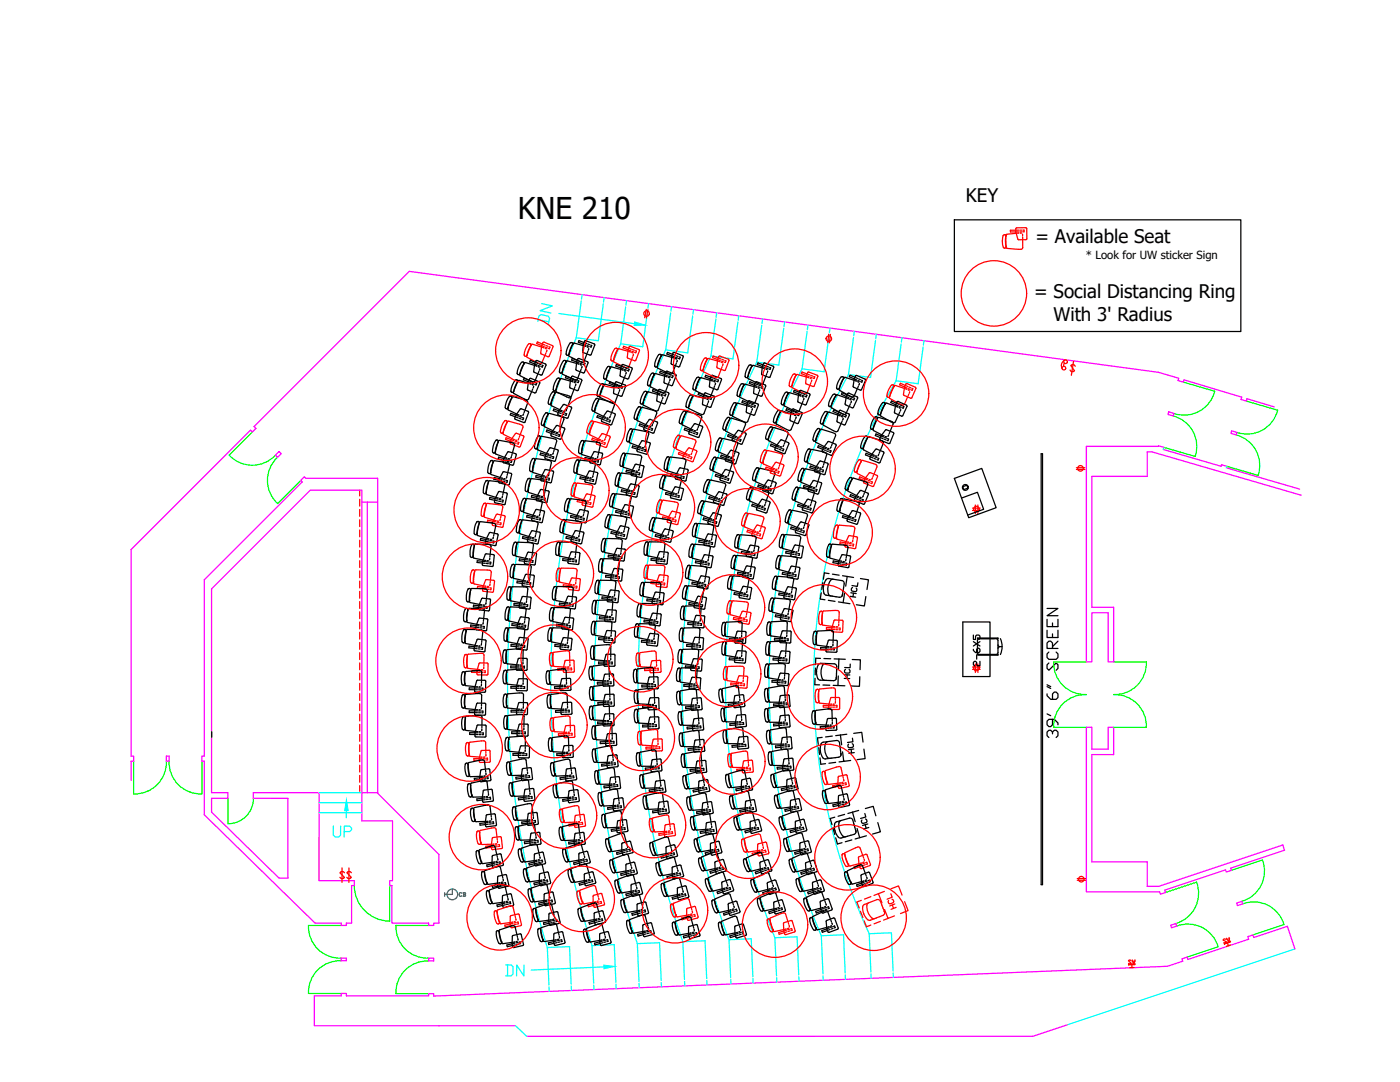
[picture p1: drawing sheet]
<svg xmlns="http://www.w3.org/2000/svg" width="279mm" height="216mm" viewBox="0 0 279 216" stroke-linecap="round" stroke-linejoin="round" font-family="sans-serif">
<defs><g id="words">
<text font-size="6.2" fill="#0ff" x="111.5" y="66" transform="rotate(-90 111.5 66)">DN</text>
<text font-size="6" x="103.4" y="43.8">KNE 210</text>
<text font-size="5.7" fill="#0ff" x="100.2" y="196.1">DN</text>
<text font-size="5.3" x="212.4" y="148.5" transform="rotate(-90 212.4 148.5)">39' 6&quot; SCREEN</text>
<text font-size="5.3" fill="#0ff" x="65.6" y="168.3">UP</text>
<text font-size="4.9" fill="#f00" x="179.9" y="182.7" transform="rotate(-90 179.9 182.7)">HCL</text>
<text font-size="4.4" x="196.8" y="134.1" transform="rotate(-90 196.8 134.1)">2-6X5</text>
<text font-size="4.4" fill="#f00" x="171.8" y="151.7" transform="rotate(-90 171.8 151.7)">HCL</text>
<g font-size="4" fill="#f00">
<text x="170.7" y="136.5" transform="rotate(-90 170.7 136.5)">HCL</text>
<text x="243.1" y="189.4">AS</text>
<text x="224.4" y="193.7">AS</text>
</g>
<text font-size="4" fill="#00f" x="90.7" y="180.3">CB</text>
<g font-size="3.7">
<text x="192.8" y="40.4">KEY</text>
<text x="206.6" y="48.4">= Available Seat</text>
<text x="206.4" y="59.5">= Social Distancing Ring</text>
<text x="210.2" y="64.1">With 3' Radius</text>
</g>
<text font-size="2.2" x="216.7" y="51.7">* Look for UW sticker Sign</text>
</g></defs>
<!-- layer: WALLS -->
<g fill="none" stroke="#f0f" stroke-width=".25">
<path d="M55 90.8l.7-.7 .4 .4-.7 .7zM60 95.9l.7-.8 .3 .3h14.4v62.9l12.2 12.2v13.7h-1v.5h-1.1v-.5h-7.3v-7.5h-.4v-1h.5v-11.9h-6.1v-66h-10.3l-19.7 19.7v40.7h3.3v1.1h-3.3v2.7l13.5 13.2h1.8v-15.9h-7v-1.1h13.2v17.5h7v1h-.5v7.5h-1.1v.5h-1v-.5h-5.2l-22.1-21.6v-10.7h-.5v-1h.5v-35.2l19.5-19.5zM232.1 89.7l11.6 3.3 .1-.3 1 .3M232.3 89.3l-1.1-.3v.1h-14.4v43h1.1v-9.8h3.3v9.8h1.1v-10.9h-4.4v-26.1h11.1v-4.9h.9l29.8 8.6M233.2 82.2l1.1 .3-.2 .5-1-.3zM244.7 93.3l14.7 4.3M245.8 86l1 .3-.1 .5-1-.3zM254.3 81.2l-5.4-1.6-.2 .4-1-.3 .1-.5-11.5-3.4-.1 .4-1.1-.3 .1-.4-4-1.2-149.5-20.2-31 31 .4 .4-.7 .7-.4-.4-23.8 23.9v41.2h.5v1h-.5v3.8M72.2 100.2h3.2M73.3 100.2v58M33.2 150.9h.6v1h-.6zM72.2 158.2h3.2"/>
<path d="M216.8 145.1h1.1v4.4h3.3v-4.4h1.1v5.5h-4.4v21.4h11.1v4.9h2.2l24.8-8.3 .4 1-10.8 3.6 .2 .5-1.1 .3-.1-.4-12.1 4 .1 .5-1 .3-.2-.4h-14.6zM68.1 191.2h1v.5h-1zM85.5 191.2h1.1v.5h-1.1zM233.6 184.6l1.1-.3 .1 .5-1 .3zM246.8 180.2l1-.3 .2 .5-1 .3zM258.4 189.3l-1.5-4.5-6.7 2.3-.1-.5-1.1 .3 .2 .5-12.1 4.1-.2-.5-1 .3 .1 .5-3 1-146.4 6v-.5h-1.1v.4h-16.4v-.5h-1v.5h-5.4v6h40.2M213 204.5l-6.9 2.3h-101"/>
</g>
<!-- layer: STAIRS -->
<g fill="none" stroke="#0ff" stroke-width=".25">
<path d="M116.2 58.8l-.1 .9M120.6 59.4l-.2 .9M125 60l-.1 .9M111.5 62.6l15.1 2M115 67.4l-2.9 7.6-2.4 7-2.1 7.1-2 7.9-1.4 7.3-1.3 8-.9 8-.5 7.4-.2 7.5 .1 8.1 .5 7.4 .8 8 1.2 8.1 1.4 7.2 1.7 7.3 2.2 7.8M116 60l-1 7.4M120.4 60.6l-1 7.4-4.4-.6M123.9 68.6l-3 7.3-2.6 7.5-2.3 7.5-1.7 7-1.6 7.7-1.2 7.2-.9 7.8-.5 7.2-.2 7.9 .2 7.9 .4 7.2 .9 7.8 1.2 7.8 1.6 7.7 1.7 7 2.3 7.6M124.9 61.2l-1 7.4M129.3 61.8l-1 7.4-4.4-.6M129.4 60.6l-.1 .9M132.9 69.8l-2.8 6.5-2.7 7.3-2.3 7.3-2 7.5-1.5 6.9-1.3 7.6-.9 7.6-.6 7.7-.2 7.7 .2 7.7 .5 7.7 .9 7.7 1.3 7.6 1.6 7.5 2 7.5 2.1 6.7"/>
<path d="M133.8 62.4l-.9 7.4M134 61.2l-.1 .9M138.2 63l-.9 7.4-4.4-.6M138.4 61.8l-.1 .9M141.9 71l-3 6.9-2.7 7-2.4 7.1-1.9 7.3-1.7 7.3-1.2 7.4-1 7.4-.5 7.5-.2 7.5 .2 7.5 .6 7.5 .9 7.4 1.3 7.4 1.6 7.3 2 7.3 2.4 7.1M142.9 63.7l-1 7.3M143 62.4l-.1 .9M147.3 64.3l-1 7.3-4.4-.6M147.4 63l-.1 .9M151 72.3l-3.3 7.1-2.6 6.8-2.4 6.8-2 7-1.6 7.1-1.3 7.2-1 7.8-.5 7.2-.2 7.9 .2 7.2 .6 7.3 1 7.2 1.3 7.1 1.7 7.1 2.2 7.6 2.4 6.8M152 64.9l-1 7.4M152.2 63.6l-.1 .9"/>
<path d="M156.4 65.5l-1 7.3-4.4-.5M156.6 64.2l-.1 .9M160.1 73.6l-3.3 6.8-2.8 6.5-2.3 6.7-2.2 7.3-1.7 6.8-1.4 7.5-.9 7-.6 7.6-.1 7 .2 7.6 .6 7 1.1 7.6 1.3 6.9 1.9 7.4 2.3 7.2 2.4 6.6M161.1 66.1l-1 7.5M161.2 64.9l-.1 .9M165.5 66.7l-1 7.5-4.4-.6M165.6 65.5l-.1 .8M169.3 74.7l-3.3 6.6-3 6.8-2.5 6.4-2.2 7-1.8 7.2-1.4 7.2-.9 6.8-.6 7.4-.1 7.4 .3 7.4 .6 6.8 1.1 7.3 1.6 7.2 1.9 7.2 2.2 6.4 2.7 6.9M170.3 67.4l-1 7.3M170.5 66.1l-.1 .9M174.7 68l-1 7.3-4.4-.6M174.9 66.7l-.1 .9"/>
<path d="M178.8 76l-3.4 6.2-3 6.4-2.7 6.6-2.2 6.8-1.9 6.8-1.5 7.5-1 7.1-.6 7.1-.1 7.1 .3 7.1 .7 7.1 1.2 7 1.5 6.9 2 6.9 2.6 7.2 2.8 6.5M179.8 68.6l-1 7.4M180 67.4l-.1 .9M184.2 69.2l-1 7.4-4.4-.6M184.4 67.9l-.1 1M232.3 89.3l-.2 .4M244.8 93l-.1 .3M63.7 158.2h8.5M63.7 162.2h8.5M63.7 160.2h8.5M69.1 160.3v2.9M109.6 196.9v.9"/>
<path d="M114 196.4l-.3-7.5-4.5 .2 .4 7.5M114 196.7v.9M118.2 188.7l4.4-.2 .3 7.5M118.2 188.7l.3 7.5M118.5 196.6v.9M120.5 192.9l-14.5 .7M122.9 196.4l.1 .9M127.2 188.3l4.4-.2 .4 7.5M127.2 188.3l.3 7.5M127.5 196.2l.1 .9M132 196v.9M136.3 187.9l4.4-.2 .3 7.6"/>
<path d="M136.3 187.9l.3 7.6M136.6 195.8l.1 .9M141.1 195.7v.8M145.8 195.5l.1 .8M150.2 194.9l-.3-7.6-4.4 .2 .3 7.6M150.3 195.3v.9M154.6 187.1l4.5-.2 .3 7.6M154.6 187.1l.4 7.6M155 195.1v.9M159.4 194.9l.1 .9M163.9 186.7l4.4-.2 .4 7.7M163.9 186.7l.3 7.6"/>
<path d="M164.3 194.7v.9M168.7 194.5v.9M173.5 186.3l4.4-.2 .3 7.7M173.5 186.3l.3 7.6M173.8 194.3l.1 .9M178.2 194.1l.1 .9M258.4 189.3l-45.4 15.2M102.9 204.7l2.2 2.1"/>
</g>
<!-- layer: ELECT -->
<g fill="none" stroke="#f00" stroke-width=".25">
<path d="M129 61.7l-.3 1.7M129.3 61.8l-.3 1.7M165.4 66.7l-.2 1.7M165.7 66.7l-.2 1.7M212.5 72.5l-.2 .6M212.5 71.8a1.24 1.24 0 0 0-.5 1.9M214.3 72.1l-.5 2.8M214.6 73.1l-.2-.3-.4-.1-.3 .2 .7 1.1-.2 .2-.5-.1-.2-.3M71.8 97.8v1.2M71.8 99.6v1.4M214.8 93.3h1.7M214.8 93.7h1.7"/>
<path d="M71.8 101.7v1.3M71.8 103.7v1.4M71.8 105.8v1.3M71.8 107.8v1.4M71.8 109.8v1.4M71.8 111.9v1.3M71.8 113.9v1.4M71.8 116v1.3M71.8 118v1.4M194.1 101.8h1.5M194.1 101.4h1.5M194.7 100.8v1.7"/>
<path d="M195.2 100.8v1.7M71.8 120v1.4M71.8 122.1v1.3M71.8 124.1v1.4M71.8 126.2v1.3M71.8 128.2v1.4M71.8 130.2v1.4M71.8 132.3v1.3M71.8 134.3v1.4M71.8 136.4v1.3M71.8 138.4v1.4M71.8 140.4v1.4"/>
<path d="M71.8 142.5v1.3M71.8 144.5v1.4M71.8 146.6v1.3M71.8 148.6v1.4M71.8 150.6v1.4M71.8 152.7v1.3M71.8 154.7v1.4M71.8 156.8v1.1M68.3 173.2v2.9M68.8 174.2l-.3-.3h-.4l-.3 .3 1 .9-.3 .2h-.4l-.3-.2M69.6 173.2v2.9M70.1 174.2l-.2-.3h-.5l-.2 .3 .9 .9-.2 .2h-.5l-.2-.2"/>
<path d="M215 175.3h1.7M215 175.6h1.7"/>
<circle cx="129" cy="62.6" r=".55"/>
<circle cx="165.4" cy="67.6" r=".55"/>
<circle cx="212.3" cy="73.5" r=".36"/>
<circle cx="212.7" cy="72.2" r=".36"/>
<circle cx="215.6" cy="93.5" r=".55"/>
<circle cx="194.9" cy="101.6" r=".55"/>
<circle cx="215.8" cy="175.4" r=".55"/>
</g>
<!-- layer: CLOCK -->
<g fill="none" stroke="#00f" stroke-width=".25">
<path d="M88.7 178.1v.4h1.6M88.7 178.5v.3"/>
<circle cx="90.3" cy="178.5" r="1.07"/>
</g>
<!-- layer: OPENINGS -->
<g fill="none" stroke="#0f0" stroke-width=".25">
<path d="M236.2 76.2l6.2 1.9a6.3 6.3 0 0 1-8.1 4.4M50.4 86.2l-4.7 4.6a6.3 6.3 0 0 0 9.3 0M55.4 91.2a6.3 6.3 0 0 0 0 9.3l4.6-4.6M234.1 83a6.3 6.3 0 0 1 4.4 8.1l-6.2-1.8M246.6 86.8a6.3 6.3 0 0 1 4.5 8.1l-6.3-1.9M248.7 80l6.3 1.9a6.3 6.3 0 0 1-8.1 4.4M216.8 132.1h-6.5a6.3 6.3 0 0 0 6.5 6.5 6.3 6.3 0 0 0-6.5 6.5h6.5M222.3 132.1h6.5a6.3 6.3 0 0 1-6.5 6.5 6.3 6.3 0 0 1 6.5 6.5h-6.5M26.7 151.9v6.5a6.3 6.3 0 0 0 6.5-6.5M40.3 151.9v6.5a6.3 6.3 0 0 1-6.5-6.5M50.6 159.3a5.1 5.1 0 0 1-5.1 5.1v-5.1M70.7 176.7a7.1 7.1 0 0 0 7.1 7.1v-7.1"/>
<path d="M232.6 178.1l6.2-2.1a6.3 6.3 0 0 1-4.1 8.3M245.8 173.7l6.2-2.1a6.3 6.3 0 0 1-4.2 8.3M68.1 184.7h-6.5a6.3 6.3 0 0 0 6.5 6.5M68.1 191.7a6.3 6.3 0 0 0-6.5 6.5h6.5M85.5 191.7a6.3 6.3 0 0 0-6.5 6.6h6.5M85.5 184.7h-6.5a6.3 6.3 0 0 0 6.5 6.5M234.8 184.8a6.3 6.3 0 0 1 8.3 4.1l-6.2 2.1M248 180.4a6.3 6.3 0 0 1 8.2 4.1l-6.1 2.1"/>
</g>
<!-- layer: CLFUR -->
<g fill="none" stroke="#000" stroke-width=".25">
<path d="M190.5 43.9h57.1v22.2h-57.1zM101.7 79.1l.3-.1 .2 .4-.6 1-.2 1M101.8 79a3 3 0 0 0-.9 2.4l.4 .1M102 78l.2 .3M103.3 76.2l-.5 .8-.3 1.2-.3 .1M103.4 76l-.1 .2M103.4 76l-.3-.2a1.98 1.98 0 0 0-1.1 1.7v.7M103.4 76.1h.1M104.1 72.3l.2-.1 .3 .3M104.1 72.3a3.2 3.2 0 0 0-.8 2.3M104.6 72.4l-.5 1.1-.4 1.1-.3 .1-.2-.2M104.6 72.6h.1"/>
<path d="M105.4 76.5l-1.9-.6-1 2.5 2.1 1.2 .6 .2 .3-.2 .6-1.5M105.5 76.5l.4 .1M105.6 75.9l-1-.4-.1 .3 1 .4M105.6 76.2l.4 .2M105.7 75.9l.4 .2M105.8 75.5l1.9 .8-.9 2.1-1.5-.6 .2-1.6zM106.2 76.7l.2 .1M106.2 76.5l.4 .1M106.3 77.6l-.1 .4M106.3 76.2l.4 .1M106.5 77.1l-.1 .3M106.7 72.9l-2-.5-1 2.4 2.1 1.2 .7 .2 .3-.2 .5-1.4"/>
<path d="M106.8 72.9l.4 .2M106.8 72.3l-1-.4-.1 .3 1 .4M106.9 72.7l.3 .1M106.9 76.4l.2 .1-.1 .3-.3-.1M107 72.4l.4 .1M107 71.9l2 .8-.9 2.1-1.6-.6 .2-1.6zM107.4 73.2l.2 .1M107.4 72.9l.4 .2M107.6 74.1l-.2 .3M107.6 72.6l.3 .2M107.7 73.5l-.1 .4M108.2 72.8l.2 .1-.2 .4-.2-.1"/>
<path d="M110.2 78.3l.4-.1 .1 .4M110.4 78.2a3.2 3.2 0 0 0-1 2.2M110.7 78.6l-.5 1-.3 1.1M111.6 74.2l.2 .3 .4-.3M111.8 75.6l-.5 1.1-.3 1.2-.4 .1-.2-.3M111.8 75.7l-.3-.3a1.98 1.98 0 0 0-1 1.8v.7M111.8 75.8h.1M113 72.1l-.5 1.1-.3 1M113 72.1l-.3-.2a1.98 1.98 0 0 0-1 1.8v.6M113 72.2h.1M113.8 76l-1.9-.4-1 2.5 2.2 1.1 .6 .2 .3-.2 .6-1.5M114 76.1l.3 .1"/>
<path d="M114 75.4l-1-.3-.2 .3 1.1 .4M114 75.8l.4 .2M114.1 75.2l.2-.1 1.8 .7-.8 2.1-1.6-.5 .2-1.7M114.1 75.2l-.2 .5M114.1 75.5l.4 .1M114.3 68.5l-.5 1.1-.3 1.2-.3 .1-.2-.3M114.3 68.6l-.2-.2a1.98 1.98 0 0 0-1.1 1.7l.1 .7M114.3 68.7h.1M114.6 76.3l.2 .1M114.6 76l.4 .2M114.7 75.7l.4 .2M114.8 77.2l-.2 .3"/>
<path d="M114.9 76.6l-.1 .4M115.1 72.5l-2-.5-1 2.5 2.2 1.2 .7 .2 .2-.3 .6-1.4M115.1 72.2v.1M115.2 72.6l.4 .1M115.2 71.9l-1-.4-.1 .4 1 .3M115.2 72.3l.4 .1M115.3 75.9l.2 .1-.1 .3h-.2M115.4 72l.9 .3M115.4 71.5l1.8 .7 .2 .2-.9 2-1.5-.6a3.5 3.5 0 0 1 .4-2.3zM115.8 72.8l.2 .1M115.8 72.5l.4 .2M116 73.7l-.1 .3"/>
<path d="M116.2 73.1l-.1 .4M116.4 69l-2-.5-.9 2.3 .1 .3 2.1 1M116.5 69l.4 .1M116.5 72.4l.2 .1-.1 .3-.2-.1M116.6 68.4l-1.1-.4-.1 .3 1 .4M116.6 68.7l.3 .2M116.7 68.4l.4 .2M116.7 68l2 .7-.8 2.2-1.6-.6 .1-1.6zM117.1 70.6l-.5 1.5-.5 .2M117.1 69.2l.3 .1M117.2 69l.3 .1M117.3 68.6l.4 .2"/>
<path d="M117.3 70.1l-.1 .3M117.5 69.5l-.1 .4M117.9 68.9h.2l-.1 .4-.3-.1M119 79.6l.3-.1 .2 .3-.6 1.1-.3 1.1M119.1 79.5a3 3 0 0 0-.9 2.4l.1 .1M120 76.7l.2-.1 .3 .2M120 76.7a3.2 3.2 0 0 0-.8 2.3M120.5 76.7l-.5 1.1-.3 1.2-.3 .1-.2-.3M120.5 76.9h.1M121.8 73.3l-.5 1.1-.3 1.1-.3 .2-.2-.3M121.8 73.3l-.3-.2a1.98 1.98 0 0 0-1 1.8v.6M121.8 73.4h.1"/>
<path d="M122.6 77.2l-2-.5-.9 2.5 2.1 1.1 .7 .2 .2-.2 .6-1.5M122.7 77.2l.4 .1M122.7 76.6l-1-.4-.1 .3 1 .4M122.8 77l.3 .1M122.9 76.6l.3 .2M122.9 76.2l2 .7-.8 2.2-1.6-.6 .1-1.6zM123.3 77.4l.2 .1M123.3 77.2l.4 .1M123.5 76.8l.3 .2M123.5 78.3l-.1 .4M123.7 77.8l-.1 .3M123.9 73.7l-2-.5-.9 2.5 2.1 1.2 .7 .2 .3-.3 .5-1.4"/>
<path d="M123.9 73.4v.1M124 73.8l.4 .1M124 73.1l-1-.4-.1 .4 1 .3M124.1 77.1h.2l-.2 .4-.2-.1M124.1 73.5l.3 .1M124.2 73.2l.4 .1M124.2 72.7l1.9 .7 .1 .2-.8 2-1.6-.6a3.5 3.5 0 0 1 .4-2.3zM124.6 74l.2 .1M124.6 73.7l.4 .2M124.8 73.4l.3 .1M124.8 74.9l-.1 .3M125 74.3l-.1 .4"/>
<path d="M125.4 73.6l.2 .1-.2 .3-.2-.1M129.1 78.4l-.5 .9-.3 1.2-.3 .1-.2-.3M129.1 78.3v.2M129.1 78.3l-.2-.2a1.98 1.98 0 0 0-1.1 1.7v.7M129.1 78.4h.1M130.5 74.8v-.3h-.2a1.98 1.98 0 0 0-1 1.7v.7M130.5 74.8l-.4 .9-.3 1.2-.4 .1-.2-.3M130.6 74.8h.1M131.2 78.7l-2-.5-.9 2.5 2.2 1.1 .6 .2 .3-.2 .5-1.4M131.3 78.7l.4 .1M131.3 78.1l-1-.4-.1 .3 1 .4M131.4 78.5l.3 .1"/>
<path d="M131.5 78.1l.4 .2M131.5 77.7l2 .7-.8 2.2-1.6-.6 .1-1.6zM131.9 78.9l.3 .1M132 78.7l.3 .1M132 71.1l-.5 .8-.3 1.2-.3 .1-.2-.2M132 70.9v.2M132 70.9l-.3-.2a1.98 1.98 0 0 0-1 1.8v.6M132 71h.1M132.1 78.4l.4 .1M132.1 79.8l-.1 .4M132.3 79.3l-.1 .3M132.6 75.1l-1.9-.5-1 2.5 2.2 1.1 .6 .2 .3-.2 .6-1.5"/>
<path d="M132.7 78.6l.2 .1-.1 .3-.3-.1M132.8 75.1l.3 .1M132.8 74.4l-1-.3-.1 .3 1 .4M132.8 74.8l.4 .2M132.9 74.5l.4 .1M133 74.1l1.9 .7-.8 2.1-1.6-.5 .2-1.6zM133.4 75.3l.2 .1M133.4 75.1l.4 .1M133.5 74.7l.4 .2M133.6 76.2l-.2 .3M133.7 75.6l-.1 .4M134.1 71.3l-2-.5-1 2.5 2.2 1.2 .7 .1 .2-.2 .6-1.4"/>
<path d="M134.1 75h.2l-.1 .4-.2-.1M134.2 71.3l.4 .2M134.2 70.7l-1-.4-.1 .3 1 .4M134.3 71.1l.3 .1M134.4 70.8l.3 .1M134.4 70.3l2 .8-.9 2.1-1.5-.6 .1-1.6zM134.8 71.5l.2 .2M134.8 71.3l.4 .1M134.9 71l.4 .1M135 72.4l-.1 .4M135.2 71.9l-.1 .3M135.5 71.2l.2 .1-.1 .3-.2-.1"/>
<path d="M138.1 78.8l.2 .2-.1 .2M138.1 78.8h-.1a1.98 1.98 0 0 0-1 1.7v.7M138.2 79.1l-.4 .9-.4 1.2-.3 .1-.2-.3M138.3 79.1h.1M139.6 75.4l-.5 1.1-.3 1.2-.3 .1-.2-.3M139.6 75.5l-.2-.2a1.98 1.98 0 0 0-1.1 1.7l.1 .7M139.6 75.6h.1M140.3 79.4l-2-.5-.9 2.5 2.2 1.1 .6 .2 .3-.2 .5-1.4M140.4 79.4l.4 .1M140.5 78.8l-1-.4-.2 .3 1 .4M140.5 79.2l.4 .1M140.6 78.8l.4 .2"/>
<path d="M140.7 78.4l1.9 .7-.8 2.2-1.6-.6 .1-1.6zM141.1 79.6l.2 .1M141.1 79.4l.4 .1M141.2 79.1l.4 .1M141.4 80l-.1 .3M141.7 75.9l-2-.5-.9 2.5 2.2 1.1 .6 .2 .3-.2 .5-1.5M141.8 79.3l.2 .1-.1 .3-.3-.1M141.8 75.9l.4 .1M141.9 75.3l-1.1-.4-.1 .3 1 .4M141.9 75.6l.3 .2M142 75.3l.4 .2M142 74.9l2 .7-.8 2.2-1.6-.6 .1-1.6z"/>
<path d="M142.4 76.1l.3 .1M142.5 75.9l.3 .1M142.6 75.5l.4 .2M142.6 77l-.1 .4M142.8 76.5l-.1 .3M143.2 75.8h.2l-.1 .4-.3-.1M148.4 76.7l-.4 1.1-.4 1.2-.3 .1-.2-.3M148.5 76.8l-.3-.2a1.98 1.98 0 0 0-1 1.7v.7M148.5 76.9h.1M150 73.2l-.4 .8-.4 1.2-.3 .1-.2-.2M150 73v.2M150.1 73l-.3-.2a1.98 1.98 0 0 0-1.1 1.8l.1 .6"/>
<path d="M150.1 73.1h.1M150.5 77.2l-1.9-.5-1 2.5 2.2 1.1 .6 .2 .3-.2 .5-1.5M150.6 77.2l.4 .1M150.7 76.6l-1-.4-.2 .3 1 .4M150.7 76.9l.4 .2M150.8 76.6l.4 .2M150.9 76.2l1.9 .7-.8 2.2-1.6-.6 .1-1.6zM151.3 77.4l.2 .1M151.3 77.2l.4 .1M151.4 76.8l.4 .2M151.4 78.3l-.1 .3M151.6 77.7l-.1 .4"/>
<path d="M152 77.1h.2l-.1 .4-.3-.1M152.1 73.4l-2-.5-.9 2.5 2.2 1.2 .6 .2 .3-.3 .5-1.4M152.2 73.4l.4 .2M152.3 72.8l-1-.4-.2 .3 1 .4M152.3 73.2l.4 .1M152.4 72.9l.4 .1M152.5 72.4l1.9 .8-.8 2.1-1.6-.6 .1-1.6zM152.9 73.6l.2 .2M152.9 73.4l.4 .2M153 73.1l.4 .1M153 74.5l-.1 .4M153.2 74l-.1 .3"/>
<path d="M153.6 73.3l.2 .1-.1 .3-.3-.1M157.3 78.4l-.5 1.1-.3 1.2-.4 .1-.2-.3M157.3 78.5l-.3-.3a1.98 1.98 0 0 0-1 1.8v.7M157.3 78.6h.1M159.3 78.9l-1.9-.5-1 2.5 2.2 1.1 .6 .2 .3-.2 .6-1.5M159.5 78.9l.4 .1M159.5 78.3l-1-.4-.1 .3 1 .4M159.5 78.7l.4 .1M159.6 78.3l.4 .2M159.7 77.9l1.9 .8-.8 2.1-1.6-.6 .2-1.6zM160.1 79.1l.2 .1M160.1 78.9l.4 .1"/>
<path d="M160.2 78.6l.4 .1M160.4 79.5l-.1 .3M160.8 78.8l.2 .1-.1 .3-.2-.1M166.8 78.8l-.5 1.1-.4 1.1-.4 .1-.1-.3M166.8 78.9l-.2-.3a1.98 1.98 0 0 0-1.2 1.7v.7M166.8 79h.1M168.4 75.5l-.5 .9-.4 1.2-.4 .1-.1-.3M168.4 75.4v.1M168.4 75.4l-.3-.2a1.98 1.98 0 0 0-1.1 1.7v.6M168.4 75.5h.1M168.9 79.4l-2-.6-1.1 2.4 2.1 1.3 .6 .2 .3-.2 .7-1.4M168.9 79.2l-.2 1.4 .1 .2"/>
<path d="M168.9 79.2l.3-.7 .2-.1 1.7 .8 .1 .2-1 2-1.4-.6M169 79.4l.4 .2M169.1 78.8l-1-.4-.2 .3 1 .4M169.1 79.2l.3 .1M169.2 78.9l.4 .1M169.6 79.7l.2 .1M169.6 79.4l.4 .2M169.8 79.1l.3 .2M170.3 79.4l.2 .1-.1 .3-.2-.1M170.4 75.9l-1.9-.6-1.1 2.4 2.2 1.3 .6 .2 .3-.2 .6-1.4M170.6 75.9l.3 .2M170.6 75.3l-1-.4-.1 .3 1 .4"/>
<path d="M170.6 75.7l.4 .1M170.7 75l.3-.1 1.7 .9-.9 2-1.5-.6 .2-1.6zM170.8 75.3l.3 .2M171.2 76.2l.2 .1M171.2 75.9l.4 .2M171.3 77.1l-.1 .3M171.3 75.6l.4 .2M171.5 76.5l-.1 .4M171.9 75.9h.2l-.1 .4-.2-.1M97 96l.3-.1 .2 .3-.4 1.1-.1 1.2M97.1 98.4h.1M97.1 95.9a3 3 0 0 0-.6 2.5l.5 .1"/>
<path d="M97.9 92l.3-.1 .2 .3-.4 1.1-.2 1.2M97.9 94.4h.1M98.1 91.9a3 3 0 0 0-.7 2.5h.5M98.8 99.5l-1-.2-.1 .3 1 .2M98.9 90.3h.1M98.9 99.9h.4M99 99.5l.4 .1M99.1 99.3l.3 .1M99.1 87.8a3 3 0 0 0-.8 2.5l.4 .1 .1-.1 .2-1.1 .5-1.1-.2-.3-.4 .1M99.5 98.2l.2-.1 1.5 .3-.5 2.3-2-.5 .1-.7zM99.5 100l.4 .1M99.6 99.7h.4"/>
<path d="M99.7 95.5l-1.1-.2-.1 .3 1.1 .3M99.7 99.4l.2 .1M99.7 95.9l.4 .1M99.8 95.6l.4 .1M99.9 95.3l.4 .1M100.2 99.8h.2l-.1 .4-.2-.1M100.3 99l-.1 .3M100.4 96l.3 .1M100.4 98.4l-.1 .4M100.4 95.7l.4 .1M100.4 98.2l.4-1.5-.1-.3-.7-.2-2.4-.2-.6 2.6 1.9 .6M100.6 95.5h.2"/>
<path d="M100.6 91.5l-1.1-.3-.1 .4 1.1 .2M100.6 94.1l-.2 .1-.7 1.3M100.6 94.1l1.5 .4-.5 2.1-.2 .2-1.7-.4-.2-.3 .2-.6M100.6 91.9l.4 .1M100.7 91.6l.4 .1M100.8 91.3l.4 .1M101 95.8l.3 .1-.1 .3h-.2M101.2 95.1l-.2 .3M101.2 92.1l.4 .1M101.3 94.5l-.1 .4M101.3 90.2l.2-.1 1.5 .5-.6 2.2-2-.5 .2-.8zM101.3 91.7l.4 .1"/>
<path d="M101.3 94.3l.4-1.5-.1-.3-.6-.2-2.5-.3-.6 2.6 1.9 .7M101.4 81.4l-.1 .2M101.4 81.5h.1M101.4 91.5l.3 .1M101.9 91.9h.2l-.1 .4-.2-.1M102.1 91.1l-.2 .3M102.2 90.5l-.1 .4M102.3 90.4l.4-1.5-.1-.4-.6-.2-2.5-.4-.7 2.6 1.9 .8M103 82.8l-1-.3-.2 .3 1 .4M103 82.8v.1M103 82.8l.9-1.2 1.6 .6-.8 2.1-1.9-.6-.1-.3 .3-.5M103 83.2l.4 .2"/>
<path d="M103.1 82.9l.4 .1M103.2 82.7l.4 .1M103.6 83.4l.3 .2M103.7 83.1l.4 .2M103.8 82.9l.3 .1M104.3 83.3l.2 .1-.1 .3h-.2M104.4 99.6l.3-.2 .3 .3-.4 1.2-.2 1.1M104.5 82.6l-.2 .3M104.6 99.5a3 3 0 0 0-.6 2.4l.4 .1M104.7 82l-.1 .4M104.8 81.8l.5-1.4v-.4l-.7-.2-2.3-.6-1 2.5 1.8 .9M105.3 95.6l.4-.1 .2 .2-.4 1.2-.2 1.2"/>
<path d="M105.4 98h.1M105.5 95.5a3 3 0 0 0-.6 2.5h.5M106.2 91.6l.4-.1 .1 .4M106.3 94h.1M106.4 91.5a3 3 0 0 0-.6 2.5l.4 .1M106.7 91.9l-.3 1-.2 1.2M107.2 99.1l.7-1.4 1.6 .3 .1 .2-.4 2-.3 .1M107.2 99.1l-.2 .6 .2 .2 1.7 .4M107.2 99.1l-1.1-.2-.1 .3 1.1 .2M107.2 99.5h.4M107.3 89.4l-.1 .1M107.3 89.4h.1"/>
<path d="M107.3 99.1l.4 .1M107.3 87.1l.4-.1 .2 .3-.5 1.1-.1 1M107.4 98.9l.4 .1M107.5 87a3 3 0 0 0-.8 2.4l.5 .1M107.9 99.6l.4 .1M107.9 99.3h.4M108 99l.3 .1M108.1 95.1l-1.1-.2-.1 .3 1.1 .2M108.1 95.1h.1M108.1 95.5l.4 .1M108.2 95.1l.4 .1M108.3 94.9l.4 .1"/>
<path d="M108.5 99.4h.3l-.1 .4-.2-.1M108.6 84.7l-.1 .2M108.6 84.8h.1M108.6 98.6l-.1 .3M108.7 93.8l.2-.1 1.6 .4-.5 2.2-2.1-.4 .2-.8zM108.7 95.6l.4 .1M108.8 98l-.1 .4M108.8 97.8l.3-1.5-.1-.3-.6-.2-2.4-.2-.6 2.6 1.9 .6M108.8 95.3l.4 .1M108.9 82.5l.3-.1 .2 .3-.6 1.1-.2 .9M108.9 90.7l-1-.3-.1 .3 1 .3M108.9 95.1h.3"/>
<path d="M109 91.1l.4 .1M109 82.4a3 3 0 0 0-.9 2.3l.4 .2M109.1 90.7l.4 .2M109.2 90.5l.4 .1M109.4 80.4l.2 .3h.3M109.4 95.4l.3 .1-.1 .3-.2-.1M109.5 94.6l-.1 .4M109.6 91.3l.4 .1M109.7 94l-.1 .4M109.7 90.9l.4 .1M109.7 89.4l.2-.1 1.5 .5-.6 2.2-2-.6 .1-.7zM109.7 93.9l.3-1.6-.1-.3-.6-.2-2.5-.2-.5 2.6 1.9 .7"/>
<path d="M109.8 90.7l.3 .1M110 80.6h.1M110.2 86.2l-1-.4-.2 .3 1 .4M110.2 86.1v.1M110.2 86.6l.4 .1M110.3 91.1l.2 .1-.1 .3-.2-.1M110.3 86.2l.4 .2M110.4 90.3l-.1 .3M110.4 86l.4 .2M110.6 89.8l-.1 .3M110.7 89.6l.4-1.5-.1-.4-.6-.2-2.4-.4-.8 2.5 1.9 .9M110.8 86.8l.4 .1"/>
<path d="M110.9 86.4l.4 .2M111 85l.2-.1 1.5 .6-.8 2.1-1.9-.7 .2-.7zM111 86.3h.3M111.5 86.7l.2 .1-.1 .3-.2-.1M111.5 82l-1-.4-.1 .3 1 .4M111.6 82h-.1M111.6 82.4l.4 .1M111.6 86.1l-.1 .1M111.7 85.9l-.1 .2M111.7 82l.4 .2M111.8 81.8l.4 .2M111.9 85.4l-.1 .3"/>
<path d="M112 85.2l.5-1.5v-.3l-.6-.3-2.4-.6-1 2.5 1.8 .9M112.2 82.6l.3 .1M112.3 82.3l.4 .1M112.4 80.8l.2-.1 1.5 .6-.8 2.1-2-.7 .2-.7zM112.4 82.1h.3M112.8 82.5l.3 .1-.1 .3-.2-.1M113.1 81.7l-.2 .3M113.2 99.6l.3-.1 .2 .3-.4 1.1-.1 1M113.3 81.2l-.1 .3M113.3 99.5a3 3 0 0 0-.6 2.5h.5M113.4 81l.5-1.5-.1-.3-.6-.3-2.3-.6-1 2.5 1.8 .9M115 91.9l.4-.1 .2 .2-.4 1.2-.2 1.2"/>
<path d="M115.1 94.3h.1M115.2 91.8a3 3 0 0 0-.6 2.5h.5M116 88l.3-.1 .2 .4M116.1 90.3l-.1 .2M116.1 90.4h.1M116.2 87.9a3 3 0 0 0-.7 2.5l.5 .1M116.5 88.3l-.3 1-.1 1M116.9 95.4l-1.1-.2-.1 .3 1.1 .2M116.9 95.8h.4M117 95.4l.4 .1M117.1 95.2l.4 .1M117.5 94.1l.2-.1 1.6 .4-.5 2.2-2-.5 .1-.7z"/>
<path d="M117.6 95.9l.4 .1M117.6 95.6h.4M117.7 95.3l.3 .1M117.8 91.5l-1-.2-.1 .3 1.1 .3M117.9 91.9l.4 .1M118 91.6h.4M118.1 91.3l.4 .1M118.2 95.7h.3l-.1 .4-.2-.1M118.3 82h.3M118.3 94.9l-.1 .3M118.5 94.3l-.1 .4M118.5 90.2l.2-.1 1.5 .4-.5 2.2-2-.4 .1-.8z"/>
<path d="M118.5 94.1l.3-1.5-.1-.3-.6-.2-2.4-.2-.6 2.6 1.9 .6M118.5 92l.4 .1M118.6 91.7l.4 .1M118.7 81.9h.1M118.7 91.5h.3M119.2 91.8l.2 .1v.3h-.3M119.3 91l-.1 .4M119.4 90.5v.3M119.5 90.3l.3-1.5-.1-.4-.6-.2-2.5-.2-.5 2.6 1.9 .7M120.3 83.3l-1-.4-.2 .4 1 .3M120.3 83.7l.4 .1M120.4 83.4l.4 .1"/>
<path d="M120.5 83.1l.4 .2M120.9 83.9l.4 .1M121 83.6l.4 .1M121.1 82.1l.2-.1 1.5 .6-.8 2.2-2-.8 .3-.7zM121.1 83.4l.3 .1M121.6 83.8l.2 .1-.1 .3-.2-.1M121.8 83l-.2 .4M122 82.5l-.1 .3M122.1 82.3l.5-1.4v-.4l-.6-.3-2.4-.6-1 2.5 1.8 1M122.2 98.6l.3-.1 .2 .3-.4 1.1-.1 1M122.3 98.5a3 3 0 0 0-.6 2.5l.5 .1M122.8 96.7l.2 .3 .3-.1 .1-.1"/>
<path d="M123.3 94.5l.3-.2 .2 .3-.4 1.2v1M123.4 96.8h.1M123.4 94.4a3.2 3.2 0 0 0-.6 2.3M124.3 90.6l.3-.2 .2 .4M124.3 92.9h.1M124.4 90.4a3 3 0 0 0-.6 2.5l.5 .1M124.8 90.8l-.4 1.1-.2 1.1M125.1 98l-1-.3-.1 .4 1 .2M125.2 98.3l.4 .1M125.2 98.8l-2.2-.3-.3 .2-.5 2.5 1.9 .7M125.3 98l.4 .1M125.4 97.8l.3 .1"/>
<path d="M125.6 88h.1M125.7 98.9l.3 .4-.4 1.6M125.7 85.7l.3-.1 .2 .3-.4 1.1-.3 1.1M125.8 96.6h.2l1.5 .3-.5 2.3-2-.5 .1-.7zM125.8 98.5l.4 .1M125.9 85.6a3 3 0 0 0-.8 2.4l.5 .1M125.9 98.1l.4 .1M126 97.9l.3 .1M126.1 94l-1.1-.2v.4l1 .2M126.2 94.4l.4 .1M126.2 94.1l.4 .1M126.3 93.8l.4 .1"/>
<path d="M126.5 98.3h.2l-.1 .4-.2-.1M126.6 97.5l-.1 .3M126.7 96.9l-.1 .4M126.8 92.7l.2-.1 1.5 .4-.4 2.1-.2 .2-1.8-.4-.2-.2 .2-.6M126.8 92.7l-.7 1.4M126.8 96.7l.3-1.5-.1-.3-.7-.2-2.4-.3-.6 2.6 1.9 .7M126.8 94.6h.4M126.8 94.2l.4 .1M127 94h.2M127.1 83.6h.1M127.3 89.3l-1-.3-.1 .3 1 .3M127.3 89.7l.4 .1"/>
<path d="M127.4 81.2h.3l.2 .3-.5 1.1-.4 1.1M127.4 94.3l.3 .1-.1 .3h-.2M127.5 89.3l.3 .1M127.6 81.1a3 3 0 0 0-1 2.4l.5 .2M127.6 93.6l-.2 .3M127.6 89.1l.3 .1M127.7 93l-.1 .4M127.7 92.8l.4-1.5-.2-.4-.6-.1-2.4-.3-.6 2.6 1.9 .7M128 89.8l.3 .1M128 89.5l.4 .1M128.1 88l.2-.1 1.5 .5-.7 2.2-2-.6 .2-.7zM128.2 89.3h.2"/>
<path d="M128.6 89.7h.3l-.1 .4-.2-.1M128.7 85l-1-.4-.1 .3 1 .4M128.7 85.3l.4 .2M128.8 88.9l-.1 .3M128.9 85l.3 .2M129 88.3l-.1 .4M129 84.8l.3 .2M129 88.1l.5-1.4-.1-.4-.7-.2-2.4-.4-.7 2.5 1.8 .8M129.3 85.6l.4 .1M129.4 85.2l.4 .2M129.6 83.7h.2l1.4 .6-.8 2.1-1.9-.7 .2-.7zM129.6 85l.2 .1"/>
<path d="M130 85.4l.2 .1-.1 .4-.2-.1M130.2 84.7l-.1 .3M130.4 84.1l-.1 .4M130.5 84l.5-1.5v-.3l-.6-.3-2.4-.6-.9 2.5 1.8 .9M132.2 95l.3-.1 .3 .3-.5 1.1-.2 1.2M132.2 97.4h.1M132.4 94.9a3 3 0 0 0-.7 2.5h.5M133.1 91.3l.3-.2 .2 .3-.4 1.2v1M133.2 93.6l-.1 .1M133.2 93.6h.1M133.2 91.2a3 3 0 0 0-.6 2.5h.5M134 98.5l-1.1-.2-.1 .3 1.1 .3"/>
<path d="M134 98.9l.4 .1M134.1 98.6l.4 .1M134.2 98.3l.4 .1M134.6 99.1h.4M134.7 97.2l.2-.1 1.5 .5-.6 2.2-2-.5 .2-.8zM134.7 98.7l.4 .1M134.8 98.5h.3M134.9 94.8l-1-.3-.1 .4 1 .2M135 95.1l.4 .1M135.1 94.8l.4 .1M135.2 94.6l.3 .1M135.3 98.9h.3l-.1 .4-.2-.1"/>
<path d="M135.4 98.1l-.1 .3M135.6 97.5l-.1 .4M135.6 93.4h.2l1.5 .3-.5 2.3-2-.5 .1-.7zM135.6 95.3l.4 .1M135.6 97.3l.4-1.5-.1-.3-.6-.2-2.5-.3-.6 2.6 1.9 .7M135.7 94.9l.4 .1M135.8 94.7l.3 .1M136.1 84.4h.1M136.3 95.1h.2l-.1 .4-.2-.1M136.4 82.1l.3-.1 .2 .3-.5 1.1-.4 1.1M136.4 94.3l-.1 .3M136.5 93.7l-.1 .4"/>
<path d="M136.6 82a3 3 0 0 0-1 2.4l.5 .1M136.6 93.5l.3-1.5-.1-.3-.7-.2-2.4-.3-.6 2.6 1.9 .7M137.7 85.8l-1-.4-.1 .4 1 .3M137.7 86.2l.4 .1M137.9 85.9l.3 .1M138 85.6l.3 .2M138.3 86.4l.4 .2M138.4 86.1l.4 .1M138.6 84.6l.2-.1 1.4 .6-.8 2.2-1.9-.8 .2-.7zM138.6 85.9l.2 .1M139 86.3l.2 .1-.1 .3-.2-.1M139.2 85.5l-.1 .4"/>
<path d="M139.4 85l-.1 .3M139.5 84.8l.5-1.4v-.4l-.6-.3-2.4-.5-.9 2.4 1.8 1M140.1 99.9a3 3 0 0 0-.8 2.5l.5 .1M141 98.2h.1M141.1 95.8l.3-.1 .2 .3-.5 1.1-.2 1.2M141.2 80.5l-.1 .4M141.3 95.7a3 3 0 0 0-.9 2.4l.5 .1M142.3 93.6l-.1 .2M142.3 93.7h.1M142.4 91.3l.4-.1 .2 .3-.5 1.1-.2 1M142.6 99.5l-1-.4-.1 .4 1 .3M142.6 91.2a3 3 0 0 0-.9 2.4l.5 .2"/>
<path d="M142.6 99.8l.4 .2M142.8 99.5l.3 .1M142.9 99.3l.3 .1M143.3 99.7l.4 .1M143.3 89.8l-.1 .1M143.3 89.8h.1M143.4 98.2l.2-.1 1.5 .6-.7 2.1-2-.6 .2-.8zM143.5 99.5h.2M143.5 87.5l.4-.1 .1 .3-.5 1.1-.2 1M143.7 87.4a3 3 0 0 0-.9 2.4l.5 .1M143.9 95l-1-.3-.1 .3 1 .3M143.9 99.9l.3 .1-.2 .3-.2-.1"/>
<path d="M143.9 95.4l.4 .1M144 95.1l.4 .1M144.1 99.1l-.1 .3M144.2 94.8l.3 .2M144.3 98.6l-.1 .3M144.3 98.4l.5-1.5v-.4l-.7-.2-2.4-.5-.8 2.6 1.8 .8M144.5 95.6l.4 .1M144.6 95.2l.4 .2M144.7 93.8l.2-.1 1.5 .5-.7 2.2-2-.7 .2-.7zM144.8 95l.2 .1M144.8 85.7h.1M144.8 85.6l-.1 .2"/>
<path d="M145 91.2l-1.1-.4-.1 .3 1.1 .4M145 91.5l.4 .2M145.1 91.2l.4 .1M145.1 83.4l.4-.1 .2 .3-.6 1.1-.3 1M145.2 95.4l.2 .1-.1 .3h-.2M145.2 91l.4 .1M145.3 83.3a3 3 0 0 0-1 2.3l.4 .2M145.4 94.7l-.1 .3M145.6 94.1l-.1 .4M145.6 91.7l.4 .2M145.7 93.9l.4-1.4v-.4l-.6-.2-2.4-.5-.9 2.5 1.8 .9M145.7 91.4l.4 .1"/>
<path d="M145.8 89.9l.2-.1 1.5 .6-.8 2.2-1.9-.7 .2-.7zM145.8 91.2l.3 .1M146.3 91.6l.2 .1-.1 .3-.2-.1M146.3 87.1l1-1.2 1.6 .6-.9 2.1-1.8-.7-.1-.2M146.3 87.1l-.2 .6M146.4 87.1l-1-.4-.2 .3 1 .4M146.4 87.5l.3 .2M146.5 90.8l-.2 .4M146.5 87.2l.4 .1M146.6 87l.4 .1M146.7 90.3l-.1 .3M146.7 90.1l.5-1.5v-.3l-.7-.3-2.4-.5-.8 2.5 1.8 .9"/>
<path d="M146.9 87.7l.4 .2M147 80.7l-.5 .9-.3 1.2-.4 .1-.2-.3M147 80.5v.2M147 80.6l-.3-.2a1.98 1.98 0 0 0-1 1.7v.7M147 80.7h.1M147.1 87.4l.4 .2M147.2 87.2l.3 .1M147.6 87.6l.3 .1-.2 .4-.2-.1M147.9 86.9l-.2 .3M148.1 86.4l-.1 .3M148.2 86.2l.6-1.5-.1-.3-.6-.3-2.3-.7-1 2.5 1.7 1M149.1 81l-2-.5-1 2.5 2.2 1.1 .7 .2 .2-.2 .6-1.5"/>
<path d="M149.1 80.7l.2-.6 .2-.1 1.7 .6 .1 .2-.8 2-1.5-.5-.1-.2M149.1 80.7l-.2 1.4M149.2 81l.4 .1M149.2 80.3l-1-.3-.1 .3 1 .4M149.2 80.7l.4 .2M149.3 80.4l.4 .1M149.6 99.6l-.2 .1M149.6 99.6h.1M149.7 97.3l.4-.1 .2 .3-.6 1.1-.1 1M149.8 81.2l.2 .1M149.8 81l.4 .1M149.9 97.2a3 3 0 0 0-.9 2.4l.5 .1"/>
<path d="M149.9 80.6l.4 .2M150 82.1l-.2 .3M150.1 81.5v.4M150.5 80.9h.2l-.1 .4-.2-.1M150.8 95.8h.1M151.1 93.3a3 3 0 0 0-.9 2.5l.4 .1 .1-.1 .3-1 .4-1v-.3l-.1-.2-.4 .1M152.4 97.1l-1-.3-.2 .3 1.1 .3M152.4 97.5l.4 .1M152.5 97.2l.4 .1M152.7 96.9l.3 .2M152.9 99.9l.5-1.5v-.3l-.7-.3-2.4-.5-.8 2.5 1.8 .9M153 97.7l.4 .1"/>
<path d="M153.1 97.4l.4 .1M153.2 95.9l.2-.1 1.5 .5-.7 2.2-2-.6 .2-.8zM153.3 97.2h.2M153.4 87.6h.1M153.4 87.5l-.2 .2M153.7 85.3l.3-.1 .2 .3-.6 1.1-.2 .9M153.7 97.5l.2 .1-.1 .4-.2-.1M153.9 85.2a3 3 0 0 0-1.1 2.3l.5 .2M153.9 96.8l-.1 .3M154.1 96.2l-.1 .4M154.2 96l.4-1.4v-.4l-.6-.2-2.4-.5-.9 2.5 1.8 .9M154.9 89l-1-.4-.1 .3 1 .4"/>
<path d="M154.9 89.4l.4 .2M155 89.1l.4 .1M155.2 88.9l.3 .1M155.5 89.6l.4 .2M155.6 89.3l.4 .2M155.7 82.2l-.5 .9-.3 1.2-.4 .1-.1-.3M155.8 89.1l.2 .1M155.8 82.1l-.1 .2M155.8 82.1l-.3-.2a1.98 1.98 0 0 0-1.1 1.7v.7M155.8 87.8h.2l1.4 .6-.8 2.1-2-.8 .3-.7zM155.8 82.2h.1M156.2 89.5l.2 .1-.1 .4-.2-.1"/>
<path d="M156.4 88.8l-.1 .3M156.7 88.2l-.2 .4M156.7 88.1l.6-1.5v-.3l-.6-.3-2.4-.7-1 2.5 1.8 1M157.8 82.6l-1.9-.6-1.1 2.5 2.2 1.2 .6 .2 .3-.2 .6-1.4M157.9 82.6l.4 .1M158 82l-1-.4-.1 .3 1 .4M158 82.4l.4 .1M158.1 81.7l.2-.1 1.8 .8-.9 2.1-1.5-.6 .2-1.6zM158.1 82l.4 .2M158.6 82.8l.2 .2M158.6 82.6l.4 .2M158.7 99.6l-.1 .2"/>
<path d="M158.7 99.7h.1M158.7 83.7l-.1 .4M158.7 82.3l.4 .1M158.8 97.3l.3-.1 .2 .3-.5 1.1-.1 1M158.9 83.2l-.1 .3M159 97.2a3 3 0 0 0-.9 2.4l.5 .1M159.3 82.5l.2 .1-.1 .3-.3-.1M159.8 95.9h.1M160 93.6l.3-.1 .2 .3-.5 1.1-.3 1.1M160.1 93.5a3 3 0 0 0-.8 2.4l.5 .1M160.3 80l-.2 .4M161.1 99.7l.2-.1 1.5 .5-.7 2.2-2-.6 .2-.8z"/>
<path d="M161.1 92l-.1 .1M161.1 92h.1M161.3 89.7l.3-.1 .2 .3-.5 1.1-.2 1M161.4 89.6a3 3 0 0 0-.8 2.4l.5 .1M161.5 97.2l-1.1-.3-.1 .3 1.1 .3M161.5 97.6l.4 .1M161.6 97.3l.4 .1M161.7 97l.4 .2M162.1 99.9l.4-1.5-.1-.4-.6-.2-2.4-.5-.8 2.6 1.9 .8M162.1 97.8l.4 .1M162.2 97.4l.4 .2M162.3 95.9h.2l1.5 .5-.7 2.2-2-.6 .2-.8z"/>
<path d="M162.4 97.2l.2 .1M162.8 93.3l-1.1-.3-.1 .3 1.1 .4M162.8 97.6l.2 .1-.1 .3h-.2M162.8 87.9h.1M162.8 93.7l.4 .1M162.9 93.4l.4 .1M163 96.8l-.2 .4M163 93.1l.4 .2M163.1 85.6l.4-.1 .1 .3-.5 1.1-.4 1.1M163.2 96.3l-.1 .3M163.2 96.1l.5-1.5-.1-.3-.6-.3-2.4-.4-.8 2.5 1.8 .9M163.3 85.5a3 3 0 0 0-1 2.4l.4 .1"/>
<path d="M163.4 93.9l.4 .1M163.5 93.6l.4 .1M163.6 92.1l.2-.1 1.5 .5-.7 2.2-2-.6 .2-.8zM163.6 93.4h.3M164.1 93.7l.2 .1-.1 .3h-.2M164.3 93l-.2 .3M164.3 89.3l-1-.4-.1 .4 1 .4M164.3 89.7l.4 .2M164.5 92.4l-.2 .4M164.5 89.4l.3 .2M164.5 92.2l.5-1.4-.1-.4-.6-.2-2.4-.5-.8 2.5 1.8 .9M164.6 89.2l.4 .2"/>
<path d="M164.9 90l.4 .1M165.1 89.6l.3 .2M165.2 82.3l-.6 1-.3 1.2-.4 .1-.2-.3M165.2 82.3l-.3-.2a1.98 1.98 0 0 0-1.1 1.7v.7M165.2 82.4h.1M165.2 89.4l.3 .1M165.2 88.2l.2-.1 1.5 .6-.9 2.2-1.9-.8 .2-.8zM165.6 89.9l.3 .1-.2 .3-.2-.1M165.9 89.1l-.2 .3M166.1 88.6l-.1 .3M166.2 88.4l.5-1.4v-.4l-.6-.3-2.4-.6-1 2.4 1.8 1M167.2 82.8l-1.9-.5-1.1 2.4 2.1 1.2 .6 .3 .3-.3 .7-1.4"/>
<path d="M167.3 82.9l.4 .1M167.4 82.2l-1-.4-.1 .3 1 .4M167.4 82.6l.4 .2M167.5 82l.2-.1 1.8 .8-.9 2.1-1.6-.7 .3-1.5zM167.5 82.3l.4 .2M167.7 99.6l.4-.1 .2 .3-.5 1.1-.3 1.1M167.9 99.5a3 3 0 0 0-.8 2.4l.4 .1M167.9 83.1l.3 .1M168 82.9l.3 .1M168.1 84l-.2 .3M168.1 82.5l.4 .2M168.3 83.5l-.1 .3"/>
<path d="M168.7 82.8l.2 .1-.1 .3-.3-.1M169.2 97.7h.1M169.6 95.4l.3-.1 .2 .3-.6 1.1-.4 1.1M169.7 80.6l-.1 .3M169.7 95.3a3 3 0 0 0-1 2.3l.5 .2M169.9 80.1l-.1 .3M170.8 99.1l-1-.4-.2 .3 1 .4M170.8 99.5l.4 .1M170.9 99.2l.4 .1M171 98.9l.4 .2M171.4 99.7l.3 .2M171.5 99.4l.4 .2"/>
<path d="M171.6 99.2l.3 .1M171.7 97.9h.2l1.4 .6-.9 2.1-1.9-.8 .3-.7zM172 99.6l.3 .1-.1 .3h-.3M172.3 98.9l-.2 .3M172.3 89.4h.1M172.5 98.3l-.1 .4M172.6 98.2l.6-1.5-.1-.3-.6-.3-2.3-.7-1 2.5 1.7 1M172.8 87a3 3 0 0 0-1 2.4l.3 .1h.2l.3-1.1 .6-1.1-.2-.3-.4 .1M173.8 90.9l-.2 .5 .1 .3M173.8 90.9l1-1.3 1.6 .6-.9 2.2-1.8-.7M173.8 90.9l-.9-.5-.2 .4 1 .4M173.9 91.2l.3 .2"/>
<path d="M174 90.9l.4 .2M174.1 90.7l.4 .2M174.3 85.6h.1M174.4 91.5l.4 .1M174.6 91.1l.4 .2M174.6 83.2h.4l.1 .3-.6 1.1-.3 1.1M174.7 91h.3M174.8 83.2a3 3 0 0 0-1 2.3l.4 .2M175.1 91.4l.3 .1-.2 .3-.2-.1M175.4 90.6l-.2 .3M175.6 90.1l-.1 .3M175.8 87l-.2 .6 .1 .2"/>
<path d="M175.8 87l1-1.3 1.6 .7-.9 2.1-4.2-1.3-1 2.4 1.7 1M175.8 87l-1-.4-.1 .3 1 .4M175.8 87.4l.4 .1M176 87.1l.3 .1M176.1 88l.2 .5-.6 1.4M176.1 86.8l.4 .2M176.4 87.6l.4 .2M176.5 87.3l.4 .1M176.7 80.5l-.6 1-.4 1.2-.3 .1-.2-.3M176.7 80.5l-.3-.2a1.98 1.98 0 0 0-1.1 1.7v.7M176.7 80.6h.1M176.7 87.1l.2 .1"/>
<path d="M177.1 87.5l.2 .1-.1 .3h-.2M177.4 86.8l-.2 .3M177.6 86.2l-.2 .4M177.7 86l.5-1.4v-.3l-.6-.3-2.4-.7-1 2.5 1.8 1M178.7 81.1l-1.9-.6-1.1 2.4 2.1 1.3 .6 .2 .3-.2 .6-1.4M178.8 81.1l.4 .1M178.9 80.5l-1-.5-.1 .3 1 .5M178.9 80.8l.4 .2M179 80.2l.3-.1 1.7 .9-.9 2-1.6-.6 .3-1.6zM179 80.5l.4 .2M179.4 81.3l.3 .2M179.5 81.1l.3 .2"/>
<path d="M179.6 82.2l-.2 .4M179.6 80.8l.4 .2M179.8 81.7l-.2 .4M180.2 81l.2 .1-.1 .4-.3-.1M190.5 95.5l5.4-2 2.9 7.8-5.5 2zM191.9 99.4l3.2-1.2 1.2 3.4-3.2 1.2M192.1 97.1l.9-.3 .2 .6-.9 .3zM207.8 90.5h.3v86h-.3zM93.4 117.6l.3-.2 .2 .3-.2 1.2v1M93.5 117.5a3 3 0 0 0-.3 2.5h.5M93.7 119.9l-.1 .1M93.7 119.9h.1"/>
<path d="M94.1 108.7l.3-.1 .3 .2-.3 1.2v1.2M94.3 108.6a3 3 0 0 0-.4 2.5l.5 .1M94.5 111.1h.1M95.1 104.2l.4-.2 .2 .3-.4 1.2-.1 1M95.2 106.5l-.1 .1M95.2 106.5h.1M95.3 104.1a3 3 0 0 0-.6 2.5h.5M96.2 119.4l1.7 .2-.3 2.3-2-.3v-.7zM96.3 112l-1-.1-.1 .3 1.1 .2M96.4 112.4h.4M96.5 112l.4 .1M96.5 111.8h.4"/>
<path d="M96.9 110.5l1.7 .2-.2 2.3-2.1-.2v-.8zM97 107.7l-1.1-.3v.4l1 .2M97.1 108l.4 .1M97.1 119.6l-.1 .4M97.1 112.4l.4 .1M97.1 119.4l.2-1.5-.2-.3-.6-.1h-2.5l-.3 2.6 2 .5M97.1 112.1h.4M97.2 107.7l.3 .1M97.2 111.9h.3M97.2 107.4l.4 .2M97.7 106.3l.2-.1 1.5 .4-.5 2.2-2-.4 .1-.7zM97.7 108.2h.4"/>
<path d="M97.7 112.2h.3l-.1 .3h-.2M97.7 111.4v.3M97.8 107.8l.4 .1M97.8 110.8v.4M97.8 110.6l.2-1.5-.2-.4-.6-.1h-2.5l-.2 2.7 1.9 .4M97.9 107.6h.2M98.3 107.9l.3 .1-.1 .3h-.2M98.5 107.2l-.1 .3M98.6 106.6l-.1 .4M98.6 106.4l.3-1.5-.1-.4-.6-.1-2.5-.3-.5 2.6 1.9 .7M101.5 117.2l.3-.1 .2 .2-.2 1.2v1M101.6 117.1a3 3 0 0 0-.3 2.6h.5"/>
<path d="M101.8 119.5l-.1 .2M101.8 119.6h.1M102.3 112.6a3 3 0 0 0-.4 2.6l.4 .1 .1-.2v-1l.3-1.2-.2-.3-.3 .2M102.5 115.1h.1M102.6 108.3l.3-.1 .3 .2-.3 1.2-.1 1.2M102.8 108.2a3 3 0 0 0-.4 2.6h.4M102.9 110.7h.1M103.7 106.2h.1M103.7 103.7a3 3 0 0 0-.6 2.5l.4 .1 .1-.1 .1-1.1 .4-1.1-.2-.3-.3 .1M104.3 119l1.7 .2-.3 2.3-2-.2v-.8zM104.3 116.1l-1.1-.2v.4l1 .1M104.4 116.4l.4 .1"/>
<path d="M104.5 116.1l.3 .1M104.5 101.9h.1M104.5 115.9h.4M104.7 111.7l-1-.2-.1 .4 1.1 .1M104.8 112l.5 .1M104.9 111.7h.4M104.9 114.6l1.7 .3-.3 2.2-2.1-.2 .1-.8zM105 111.4l.4 .1M105 116.5l.4 .1M105.1 116.2h.4M105.1 119.9l-.1 .3M105.2 119.3l-.1 .4"/>
<path d="M105.2 116h.2M105.2 119.1l.1-1.6-.1-.3-.7-.1h-2.4l-.3 2.7 2 .5M105.4 110.2l1.6 .2-.3 2.3-2-.3v-.7zM105.4 107.3l-1.1-.2v.3l1 .2M105.5 112.1l.4 .1M105.5 107.7l.4 .1M105.5 111.8h.4M105.6 107.3l.3 .1M105.6 111.5h.3M105.7 107.1l.3 .1M105.7 116.3h.2v.3h-.2M105.7 115.5l-.1 .3"/>
<path d="M105.8 114.9v.4M105.8 114.7l.2-1.5-.1-.4-.7-.1h-2.4l-.4 2.6 2 .5M106.1 106l.2-.1 1.5 .4-.5 2.2-2-.4 .1-.8zM106.1 107.8l.4 .1M106.1 111.8l.3 .1-.1 .3h-.2M106.2 111l-.1 .4M106.2 107.5l.4 .1M106.2 103.1l.8-1.4 1.5 .3 .2 .2-.5 2M106.2 103.1l-.1 .6 .1 .2 1.8 .4 .2-.1M106.2 103.1l-1-.3-.1 .4 1.1 .2M106.2 110.5v.3M106.3 110.3l.2-1.6-.2-.3-.6-.1h-2.5l-.3 2.6 1.9 .5"/>
<path d="M106.3 107.3h.2M106.3 103.4l.4 .1M106.4 103.1l.4 .1M106.5 102.9l.4 .1M106.6 104l-2.2-.3-.3 .2-.5 2.5 1.9 .7M106.8 107.6l.2 .1-.1 .3h-.2M106.9 106.8l-.1 .4M106.9 103.6l.4 .1M107 106.2l-.1 .4M107 103.2l.4 .1M107.1 104.1l.3 .4-.4 1.6M107.1 103h.3"/>
<path d="M107.6 103.4h.2v.4l-.2-.1M107.7 102.6l-.1 .3M107.8 102v.4M107.9 101.8l.3-1.5-.1-.3-.6-.2-2.5-.3-.5 2.6 1.9 .7M110.6 117.2l.3-.2 .2 .3-.3 1.2 .1 1M110.7 117.1a3 3 0 0 0-.4 2.5h.5M110.9 119.5l-.1 .1M110.9 119.5h.1M111.2 108.3l.3-.1 .3 .2-.3 1.2v1.2M111.4 108.2a3 3 0 0 0-.4 2.5h.5M111.6 110.7h.1M112.3 103.8l.3-.1 .2 .4"/>
<path d="M112.3 106.1l-.1 .2M112.3 106.2h.1M112.4 103.7a3 3 0 0 0-.6 2.5h.5M112.8 104.1l-.4 1-.1 1M113.2 101.9v.2M113.3 102h.1M113.3 119l1.7 .2-.2 2.3-2.1-.3v-.7zM113.4 111.6l-1.1-.1v.3l1.1 .1M113.5 112h.4M113.6 111.6l.4 .1M113.6 111.4h.4M114 110.1l1.7 .2-.3 2.3-2-.2v-.8z"/>
<path d="M114.1 107.3l-1.1-.2v.3l1 .2M114.2 112l.4 .1M114.2 119.8l-.1 .4M114.2 107.7h.4M114.2 111.7h.4M114.2 119.2v.4M114.2 119.1l.2-1.6-.1-.3-.7-.1h-2.4l-.3 2.6 1.9 .5M114.3 107.3l.3 .1M114.3 111.5h.2M114.3 107.1l.4 .1M114.8 106l.2-.1 1.5 .4-.5 2.2-2-.5 .1-.7zM114.8 107.8l.4 .1"/>
<path d="M114.8 111.8h.2v.3h-.2M114.8 111v.3M114.9 107.5h.4M114.9 110.4v.4M114.9 110.2l.2-1.6-.2-.3-.6-.1h-2.5l-.3 2.7 2 .4M115 107.2l.2 .1M115 103.1l-1.1-.2v.3l1 .2M115.1 103.5l.4 .1M115.2 103.1l.3 .1M115.3 102.9l.3 .1M115.4 107.6h.3l-.1 .4-.2-.1M115.6 106.8l-.1 .3"/>
<path d="M115.7 101.8l.2-.1 1.5 .4-.5 2.2-2-.4 .1-.8zM115.7 103.6l.4 .1M115.7 106.2l-.1 .4M115.7 106l.4-1.5-.1-.3-.7-.2-2.4-.2-.6 2.6 1.9 .6M115.8 103.3h.4M115.9 103l.2 .1M116.4 103.4h.2l-.1 .4-.2-.1M116.5 102.6l-.1 .3M116.6 102l-.1 .4M116.6 101.8l.4-1.5-.1-.3-.7-.2-2.4-.2-.6 2.6 1.9 .6M118.4 120l.3-.2 .3 .2-.2 1.3v.9M118.6 119.8a3 3 0 0 0-.3 2.6h.5"/>
<path d="M119.1 115.9l.3-.1 .2 .2-.2 1.2v1M119.2 115.8a3 3 0 0 0-.3 2.6h.4M119.4 118.2l-.1 .2M119.4 118.3h.1M119.8 111.6l.3-.1 .2 .2-.2 1.2-.1 1.2M119.9 111.5a3 3 0 0 0-.3 2.6h.5M120.1 114h.1M120.3 107.6l.3-.2 .3 .3-.3 1.2v1M120.5 107.5a3 3 0 0 0-.4 2.5h.5M120.6 109.9v.2M120.6 109.9h.1M121.2 119.2l-1-.1-.1 .4 1.1 .1"/>
<path d="M121.3 102.8l.3-.1 .2 .3-.4 1.1-.1 1M121.3 105.1l-.1 .2M121.3 105.2h.1M121.4 119.6h.4M121.4 119.2l.4 .1M121.4 102.7a3 3 0 0 0-.6 2.5h.5M121.5 119l.4 .1M121.9 117.7l1.6 .2-.2 2.3-2.1-.2v-.8zM122 119.8l.3 .4-.1 1.5M122 119.8h-2.8l-.3 .2-.1 2.5 2 .4M122 114.9l-1.1-.1v.3l1 .2M122 119.7h.4"/>
<path d="M122 119.3l.4 .1M122.1 115.3h.4M122.1 119.1h.3M122.1 114.9l.4 .1M122.2 114.7l.4 .1M122.2 100.9v.2M122.2 101h.1M122.5 110.9l-1.1-.1v.3l1.1 .1M122.6 113.4l1.7 .2-.3 2.3-2.1-.2 .1-.8zM122.6 111.3h.4M122.6 119.4h.3l-.1 .3h-.2M122.7 110.9l.3 .1"/>
<path d="M122.7 118.6l-.1 .3M122.7 115.4h.4M122.7 110.7h.4M122.7 118v.4M122.7 117.8l.2-1.5-.1-.4-.7-.1h-2.4l-.3 2.7 1.9 .5M122.8 115l.4 .1M122.8 114.8h.3M123.1 106.3l-1.1-.2-.1 .3 1.1 .3M123.1 109.4l1.7 .2-.3 2.3-2-.2v-.8zM123.1 106.7l.4 .1M123.2 106.4h.4M123.2 111.3l.4 .1"/>
<path d="M123.3 111h.4M123.3 106.1l.4 .1M123.4 115.1h.2v.3h-.3M123.4 110.8h.2M123.4 114.3l-.1 .3M123.5 113.7l-.1 .4M123.5 113.5l.1-1.5-.1-.4-.7-.1h-2.4l-.3 2.7 2 .5M123.7 106.8l.4 .1M123.8 105l.2-.1 1.5 .4-.5 2.2-2.1-.4 .2-.8zM123.8 106.5l.4 .1M123.9 111.1h.2v.3h-.2M123.9 110.3l-.1 .3"/>
<path d="M123.9 106.3h.3M124 109.7l-.1 .4M124 102.1l-1.1-.2v.3l1 .2M124 109.5l.2-1.5-.2-.4-.6-.1h-2.5l-.3 2.7 2 .4M124.1 102.5l.4 .1M124.2 102.1l.3 .1M124.2 101.9l.4 .1M124.4 106.6l.3 .1-.1 .3h-.2M124.5 105.9l-.1 .3M124.7 100.8l.2-.1 1.5 .4-.5 2.2-2-.4 .1-.8zM124.7 105.3l-.1 .3M124.7 102.6l.4 .1"/>
<path d="M124.7 105.1l.4-1.5-.1-.4-.7-.2-2.4-.2-.6 2.6 1.9 .7M124.8 102.3l.4 .1M124.9 102.1h.2M125.4 102.4l.2 .1-.1 .3-.2-.1M125.5 101.6l-.1 .4M125.6 101l-.1 .4M128 116.4l.3-.2 .3 .3-.3 1.2v1.1M128.2 116.2a3 3 0 0 0-.4 2.6h.5M128.4 118.7h.1M128.8 108.3l.4-.2 .2 .3-.3 1.2v1.1M129 108.2a3 3 0 0 0-.4 2.5h.5M129.2 110.6h.1"/>
<path d="M130.2 103.4l.3-.1 .2 .3-.4 1.1-.1 1M130.2 105.7l-.1 .2M130.2 105.8h.1M130.2 119.6l-1.1-.1v.4l1.1 .1M130.3 103.3a3 3 0 0 0-.7 2.5h.5M130.4 119.7h.4M130.4 119.4l.4 .1M130.8 118.2l1.7 .2-.3 2.2-2-.2v-.8zM131 119.7l.4 .1M131 111.6l-1-.2-.1 .4 1.1 .1M131.1 119.5h.2M131.2 111.9l.4 .1"/>
<path d="M131.2 111.6h.4M131.3 111.3l.4 .1M131.6 119.8h.2v.4l-.2-.1M131.6 119v.4M131.6 110.1l1.7 .2-.2 2.2-2.1-.2v-.8zM131.7 118.4v.4M131.7 118.2l.2-1.5-.2-.3-.6-.2-2.5 .1-.3 2.6 2 .5M131.8 112h.4M131.8 111.6l.4 .1M131.9 106.9l-1-.2-.1 .3 1 .3M131.9 111.4h.3M132 107.3l.4 .1"/>
<path d="M132.1 107l.3 .1M132.2 106.7l.3 .2M132.4 111.7h.3l-.1 .4h-.2M132.5 110.9l-.1 .4M132.5 110.3v.4M132.5 110.1l.2-1.5-.1-.3-.7-.2-2.4 .1-.3 2.6 1.9 .5M132.6 107.5l.4 .1M132.6 105.6l.2-.1 1.5 .5-.5 2.2-2-.5 .1-.8zM132.7 107.1l.4 .1M132.8 106.9h.2M133.2 107.3h.3l-.1 .4-.2-.1M133.4 106.5l-.1 .3"/>
<path d="M133.5 105.9l-.1 .4M133.6 105.7l.3-1.5-.1-.3-.6-.2-2.4-.3-.7 2.6 1.9 .7M136.6 117l.4-.1 .2 .2-.4 1.2-.1 1.2M136.8 116.9a3 3 0 0 0-.5 2.5l.5 .1M136.8 119.4h.1M137.2 112.9l.4-.1 .2 .3-.3 1.1-.1 1M137.4 112.8a3 3 0 0 0-.5 2.5l.5 .1M137.4 115.2l-.1 .2M137.4 115.3h.1M137.9 108.7l.4-.1 .2 .2-.4 1.2-.1 1.2M138.1 108.6a3 3 0 0 0-.5 2.5l.5 .1M138.1 111.1h.1"/>
<path d="M138.6 104.6l.3-.2 .3 .3-.4 1.2-.1 1.1M138.8 104.5a3 3 0 0 0-.5 2.5h.4M138.8 106.9h.1M139.2 116.4l-1-.2-.1 .3 1.1 .2M139.3 116.7l.4 .1M139.3 119l1.7 .3-.4 2.2-2.1-.3 .1-.8zM139.4 116.4h.4M139.5 116.1l.3 .1M139.8 102.4h.1M139.9 112.1l-1.1-.2v.4l1 .2M139.9 114.9l1.7 .3-.4 2.3-2.1-.4 .1-.8zM139.9 116.8l.4 .1"/>
<path d="M139.9 100l.4-.1 .2 .3-.5 1.1-.3 1.2M140 116.5l.4 .1M140 112.5l.4 .1M140.1 119.9l-.1 .3M140.1 112.2h.3M140.1 116.3h.3M140.1 111.9l.4 .1M140.2 119.3l-.1 .4M140.2 119.1l.3-1.5-.2-.4-.6-.1-2.5-.1-.4 2.6 1.9 .6M140.6 116.6h.2v.4l-.2-.1M140.6 108l-1.1-.2v.3l1 .2M140.6 110.7l1.7 .3-.4 2.2-2.1-.3 .1-.8z"/>
<path d="M140.6 112.6l.4 .1M140.7 115.8l-.1 .3M140.7 112.3h.4M140.7 108.4h.4M140.8 108l.3 .1M140.8 115.2l-.1 .4M140.8 112l.2 .1M140.8 107.8l.4 .1M141.1 113.5l-.3-.4-2.9-.2-.5 2.6 1.9 .6M141.1 113.5l-.3 1.5M141.3 112.4h.2v.4l-.3-.1M141.3 106.6l1.7 .3-.4 2.2-2.1-.3 .1-.8z"/>
<path d="M141.3 108.5h.4M141.4 111.6l-.1 .3M141.4 108.1l.4 .1M141.5 111l-.1 .4M141.5 103.7l-1.1-.4-.1 .4 1.1 .3M141.5 107.9h.2M141.5 110.8l.3-1.5-.2-.4-.6-.1-2.5-.1-.4 2.6 1.9 .6M141.5 104l.4 .2M141.6 103.7l.4 .1M141.7 103.5l.4 .1M142 108.2l.2 .1v.3h-.3M142.1 107.4l-.1 .4"/>
<path d="M142.1 104.2l.4 .1M142.2 106.9l-.1 .3M142.2 103.9l.4 .1M142.2 102.4l.3-.1 1.4 .5-.6 2.2-2-.6 .2-.8zM142.3 103.7h.3M142.5 105.1l-.3-.4-3-.2-.4 2.6 1.9 .6M142.5 105.1l-.3 1.6M142.8 104.1h.2l-.1 .4-.2-.1M143 103.3l-.2 .3M143.2 102.7l-.2 .4M143.2 102.5l.5-1.4-.1-.4-.6-.2-2.4-.5-.8 2.6 1.8 .8M143.2 100l.4 .1"/>
<path d="M145.6 115l.4-.1 .2 .3-.3 1.1-.1 1M145.8 114.9a3 3 0 0 0-.5 2.5l.5 .1M145.8 117.3l-.1 .2M145.8 117.4h.1M146.5 110.8a3 3 0 0 0-.5 2.6l.3 .1 .2-.2 .1-1 .3-1.2-.2-.3-.4 .2M146.5 113.3h.1M147.2 106.7a3 3 0 0 0-.5 2.5l.4 .1 .1-.1 .1-1.1 .3-1.2-.2-.2-.3 .1M147.3 109.2h.1M147.6 118.4l-1-.1-.1 .3 1.1 .2M147.7 118.8l.4 .1M147.8 118.5h.4M147.9 118.2l.3 .1"/>
<path d="M148.3 114.4l-1-.2-.1 .3 1.1 .2M148.3 117l1.7 .3-.4 2.3-2.1-.4 .1-.8zM148.3 118.9l.4 .1M148.4 118.6h.4M148.4 114.7l.4 .1M148.5 114.4l.4 .1M148.5 118.4h.3M148.6 114.1l.3 .1M149 118.7h.2v.4l-.2-.1M149 112.9l1.7 .3-.4 2.3-2.1-.4 .1-.7zM149 114.8l.4 .1M149 110.2l-1-.2-.1 .4 1.1 .2"/>
<path d="M149.1 117.9l-.1 .3M149.1 114.5l.4 .1M149.1 110.6l.4 .1M149.2 117.3l-.1 .4M149.2 114.3h.2M149.2 117.1l.3-1.5-.1-.3-.7-.2-2.4-.1-.5 2.6 1.9 .6M149.2 110.3h.4M149.3 110l.4 .1M149.7 114.6l.2 .1v.3h-.2M149.8 110.7l.4 .1M149.8 113.8l-.1 .4M149.8 110.4h.4"/>
<path d="M149.9 113.2l-.1 .4M149.9 113.1l.3-1.6-.2-.3-.6-.2-2.4-.1-.5 2.6 1.9 .6M149.9 110.1l.3 .1M150.4 110.5h.3l-.1 .4-.2-.1M150.5 109.7l-.1 .3M150.6 109.1l-.1 .4M150.6 108.9l.3-1.5-.1-.3-.7-.2-2.4-.1-.5 2.6 2 .6M151.1 111.2l-.2 .2-1.9-.4v-.8l.7-1.4 1.7 .3-.3 2.1M151.2 100.9l-1-.3-.2 .3 1.1 .4M151.2 100.9v.1M151.2 100.9l.9-1.3 1.6 .6-.8 2.1-1.8-.5-.1-.3 .2-.5M151.2 101.3l.4 .2"/>
<path d="M151.3 101l.4 .1M151.4 100.8l.4 .1M151.8 101.5l.4 .1M151.9 101.2l.4 .1M152.1 101l.2 .1M152.5 101.4l.2 .1-.1 .3-.2-.1M152.7 100.6l-.2 .3M152.9 100.1l-.1 .3M153.9 119.5l.3-.2 .2 .3-.3 1.2v1M154 119.3a3 3 0 0 0-.5 2.6h.5M154.2 117.4l.1 .2h.4M154.6 115.1l.3-.1 .2 .2-.3 1.2-.1 1.2"/>
<path d="M154.7 115a3.2 3.2 0 0 0-.5 2.4M154.8 117.5h.1M155.4 110.9a3 3 0 0 0-.5 2.5l.4 .1 .1-.1 .1-1.1 .3-1.2-.2-.2-.3 .1M155.4 113.4h.1M156 106.8l.3-.2 .2 .3-.3 1.2-.1 1.2M156.1 106.7a3 3 0 0 0-.5 2.5h.5M156.1 109.1h.1M156.5 118.5l-1-.2-.1 .4 1.1 .2M156.6 118.9l.4 .1M156.7 118.6h.4M156.8 118.3l.4 .1M157.2 114.4l-1-.2-.1 .4 1.1 .2"/>
<path d="M157.2 117.1l1.7 .3-.4 2.2-2-.3v-.8zM157.3 119l.4 .1M157.3 104.2h.1M157.3 118.7h.4M157.3 114.8l.4 .1M157.4 114.4l.4 .1M157.4 101.8l.4-.1 .1 .3-.4 1.2-.3 1.1M157.4 118.4l.3 .1M157.5 114.2l.4 .1M157.6 101.7a3 3 0 0 0-.8 2.5l.4 .1M157.9 118.8h.3l-.1 .4-.2-.1M157.9 110.2l.7-1.4 1.7 .3-.4 2.2-1.9-.3-.2-.2 .1-.6-1-.2-.1 .4 1.1 .1"/>
<path d="M157.9 113l1.7 .3-.4 2.2-2-.3v-.8zM158 114.9l.3 .1M158 118l-.1 .3M158 114.5l.4 .1M158 110.6h.4M158.1 117.4l-.1 .4M158.1 110.2l.4 .1M158.1 114.3l.3 .1M158.1 117.2l.3-1.5-.1-.4-.7-.1-2.4-.1-.5 2.6 2 .6M158.2 110l.4 .1M158.6 114.7h.3l-.1 .3h-.2M158.7 110.7h.3"/>
<path d="M158.7 113.9l-.1 .3M158.7 110.3l.4 .1M158.8 113.3l-.1 .4M158.8 110.1h.3M158.8 113.1l.3-1.5-.1-.4-.7-.1-2.4-.2-.5 2.7 2 .6M158.9 105.5l-1-.3-.1 .3 1 .3M159 105.9l.4 .1M159.1 105.5l.4 .1M159.2 105.3l.4 .1M159.3 110.4l.3 .1-.1 .3h-.2M159.4 109.6l-.1 .4M159.5 109.1l-.1 .3"/>
<path d="M159.5 108.9l.3-1.5-.1-.4-.7-.1-2.4-.2-.5 2.6 2 .6M159.6 106l.4 .2M159.7 105.7l.4 .1M159.7 104.2l.2-.1 1.5 .6-.7 2.1-1.9-.6 .1-.7zM159.8 105.5l.3 .1M160.3 105.9l.2 .1-.1 .3-.2-.1M160.3 101l-1-.4-.1 .4 1 .3M160.4 101.3l.3 .2M160.4 105.1l-.1 .4M160.5 101l.3 .1M160.6 100.8l.3 .1M160.6 104.6l-.1 .3"/>
<path d="M160.7 104.4l.4-1.5v-.3l-.7-.3-2.4-.4-.8 2.5 1.9 .8M161 101.5l.3 .1M161.1 101.2l.3 .1M161.2 101h.2M161.6 101.4h.3l-.1 .4-.2-.1M161.8 100.6l-.1 .3M162 100l-.1 .4M163.9 118.3l-.2 1.2 .9 .2M164.2 116.2l-.2 1.4M164.4 116.9l-.1 .2M164.9 118.8l2.6 .4M165.3 119.8l1.4 .2"/>
<path d="M165.4 108.7l.3-.1 .2 .2-.3 1.2v1M165.5 114.5l-1-.2-.2 1.3M165.5 108.6a3 3 0 0 0-.5 2.5l.4 .1 .2-.2M165.6 111.1h.1M165.9 118.9h.1M166.1 114.6l1.4 .2M166.3 115.6h-.2a2.53 2.53 0 0 0-.5 3.2l.2 .1M167.4 112.1l-1.1-.2-.1 .4 1.1 .2M167.4 112.1h.1M167.5 112.5l.4 .1M167.5 112.1l.4 .1M167.6 111.9l.4 .1"/>
<path d="M167.6 101.9h.1M168.1 110.7l1.6 .3-.4 2.2-2-.3 .1-.8zM168.1 112.6l.4 .1M168.1 118.6l-.1 .4-.5 .2M168.1 112.3h.4M168.1 114.9l2.2 .3M168.2 112l.3 .1M168.5 116.5l-.2-.5-.3-.1-2.8-.5a2.53 2.53 0 0 0-.5 3.3l.2 .1M168.5 116.5l-.5 2.5M168.6 118.4l-.3 1.9 1.3 .2M168.7 112.4h.3l-.1 .3h-.2M168.8 111.6l-.1 .3"/>
<path d="M168.9 111v.4M169 110.8l.2-1.5-.1-.4-.6-.1-2.5-.2-.4 2.7 1.9 .6M169.1 115l-.3 2M169.3 103.2l-1.1-.3-.1 .3 1 .4M169.3 103.6l.4 .1M169.4 103.3l.4 .1M169.5 103l.4 .2M169.7 119l1.1 .2M169.8 118.3l1.1 .1M169.9 103.8l.4 .1M170 103.5l.4 .1M170 102l.2-.1 1.5 .5-.6 2.2-2-.6 .2-.8z"/>
<path d="M170.1 103.3h.3M170.1 117.2l-.2 .2v.3l.1 .2 .8 .2 .2-.2v-.4l-.1-.2M170.3 118.4l-.1 .7M170.6 103.6l.2 .1-.1 .3h-.2M170.8 102.9l-.2 .3M170.9 102.3l-.1 .4M171 102.1l.5-1.5-.1-.3-.6-.3-2.4-.4-.8 2.5 1.8 .9M171.2 116.3l-.1 .7-1.1-.2M171.7 115.4l1.6 .3-.3 1.9M172.8 119l-.3 1.9-1.6-.2M92.3 134.2l.2-.2 .3 .3-.1 1.2v1.1M92.3 138.8l.2-.2 .3 .2-.1 1.2 .1 1"/>
<path d="M92.4 134.1a3 3 0 0 0-.1 2.5h.4M92.4 138.6a3 3 0 0 0-.1 2.6h.4M92.5 125.8l.3-.2 .2 .3-.2 1.1-.1 1.2M92.6 125.6a3 3 0 0 0-.3 2.6h.5M92.8 136.5h.1M92.8 128.1h.1M92.8 121.6l.3-.2 .3 .2-.3 1.2v1.2M93 121.4a3 3 0 0 0-.4 2.6h.5M93.2 123.9h.1M94.7 129l-1.1-.1v.4l1 .1M94.7 137.3h-1l-.1 .3h1.1M94.8 129.4h.4"/>
<path d="M94.9 129.1h.3M94.9 137.6h.4M94.9 137.3h.4M94.9 128.8l.4 .1M94.9 137l.4 .1M95 124.8l-1-.1-.1 .4 1.1 .1M95.1 125.2h.4M95.2 124.9h.4M95.2 135.8h1.7l-.1 2.3-2-.1-.1-.7zM95.2 127.7l.2-.2 1.6 .3-.2 2.1-.2 .2-1.8-.2-.2-.2 .1-.7M95.2 127.7l-.5 1.3M95.3 124.6l.3 .1"/>
<path d="M95.4 129.5h.4M95.5 129.1l.4 .1M95.5 137.6l.4 .1M95.5 137.3h.4M95.6 128.9h.2M95.6 120.9l-1.1-.1v.3l1 .1M95.6 123.4l1.7 .2-.2 2.2-2.1-.2v-.8zM95.7 121.2l.4 .1M95.8 120.9h.3M95.8 125.3h.4M95.8 124.9l.4 .1M95.8 120.6l.4 .1"/>
<path d="M95.8 137l-.2 .1M95.9 124.7h.3M96.1 129.2h.2v.4l-.2-.1M96.1 136.5l-.1 .4M96.1 135.9v.4M96.1 135.7v-1.5l-.1-.3-.7-.1-2.5 .3v2.6l2 .3M96.1 128.4l-.1 .3M96.1 137.3h.3v.4h-.3M96.2 127.8l-.1 .4M96.2 127.6l.2-1.5-.2-.3-.6-.2-2.5 .1-.3 2.6 2 .5M96.3 121.3h.4M96.4 121h.4"/>
<path d="M96.4 125h.3l-.1 .4-.2-.1M96.4 124.2v.3M96.5 120.7h.2M96.5 123.6v.4M96.5 123.4l.2-1.5-.1-.4-.7-.1-2.5 .1-.2 2.6 1.9 .5M97 121h.2v.4h-.2M97 120.2l-.1 .4M100.5 136.2l.2 .2 .4-.1M100.5 129.9l.3-.2 .3 .2-.2 1.2 .2 1M100.6 138.7l.3-.2 .3 .2-.2 1.2 .1 1M100.7 129.7a3 3 0 0 0-.1 2.6h.4M100.7 133.8a3.2 3.2 0 0 0-.2 2.4"/>
<path d="M100.7 138.5a3 3 0 0 0-.1 2.6h.5M100.9 133.7l.2 .3-.1 1.2v1.2M100.9 133.7l-.3 .2M100.9 125.4l.3-.1 .2 .2-.2 1.2-.1 1.2M101 125.3a3 3 0 0 0-.3 2.6h.5M101.1 132.1l-.1 .2M101.1 132.2h.1M101.1 136.2h.1M101.2 121.3l.3-.2 .2 .3-.3 1.1-.1 1.2M101.2 127.8h.1M101.3 121.1a3 3 0 0 0-.4 2.6h.5M101.4 123.6h.1"/>
<path d="M103 132.9h-1.1v.3l1.1 .1M103.1 137h-1.1v.3h1M103.1 128.7l-1.1-.1v.3l1.1 .1M103.2 133.3h.4M103.2 132.9h.4M103.2 137.3h.4M103.2 129.1h.4M103.2 132.7h.4M103.2 137h.4M103.3 136.7l.4 .1M103.3 128.7l.3 .1M103.3 124.6l-1.1-.2v.4l1 .1"/>
<path d="M103.3 128.5h.4M103.4 124.9l.4 .1M103.4 124.6h.4M103.5 131.4h1.7l-.1 2.3h-2l-.1-.8zM103.5 124.3l.4 .1M103.5 135.5h1.7v2.3h-2.1v-.8zM103.7 120.5l-1.1-.1v.3l1 .2M103.7 127.2l1.7 .2-.3 2.3-2-.2v-.8zM103.8 120.9h.4M103.8 133.3h.4M103.8 132.9h.4M103.8 137.3l.4 .1"/>
<path d="M103.8 129.1l.4 .1M103.8 137h.4M103.9 120.5l.3 .1M103.9 128.8h.4M103.9 120.3h.4M103.9 123.1l1.7 .2-.3 2.3-2.1-.3 .1-.7zM104 128.5l.2 .1M104 125l.4 .1M104.1 124.7h.4M104.1 132.7h-.2M104.1 124.5h.3M104.2 136.7l-.3 .1"/>
<path d="M104.4 132.3l-.1 .2M104.4 132.1v.2M104.4 131.6v.3M104.4 131.4v-1.6l-.2-.3-.6-.1-2.5 .3v2.7l2 .2M104.4 132.9h.3v.4h-.3M104.4 136.2v.4M104.4 135.6v.4M104.4 135.4v-1.5l-.1-.3-.7-.1-2.4 .3-.1 2.6 2 .3M104.4 120.9l.4 .1M104.4 137h.3v.4h-.2M104.5 120.6h.4M104.5 128.8l.2 .1v.3h-.2"/>
<path d="M104.5 128l-.1 .4M104.5 120.4h.3M104.6 127.5l-.1 .3M104.6 127.3l.1-1.6-.1-.3-.7-.1h-2.4l-.3 2.7 2 .4M104.7 124.8h.2v.3h-.3M104.7 124l-.1 .3M104.8 123.4l-.1 .4M104.8 123.2l.2-1.5-.1-.4-.7-.1h-2.4l-.4 2.6 2 .5M105.1 120.7h.2v.3h-.2M109.1 134.1l.3-.3 .3 .3-.1 1.2 .1 1.2M109.2 133.9a3 3 0 0 0 .1 2.6l.4-.1M109.3 138.8l.3-.2 .3 .2-.1 1.3 .1 1.1"/>
<path d="M109.4 138.7a3 3 0 0 0 .1 2.5h.4M109.7 125.4l.3-.1 .2 .2-.3 1.2v1.2M109.8 136.3h.1M109.8 125.3a3 3 0 0 0-.3 2.6h.4M110 121.4l.3-.2 .2 .3-.2 1.2v1M110 127.8h.1M110.1 121.3a3 3 0 0 0-.3 2.5h.5M110.3 123.7l-.1 .1M110.3 123.7h.1M111.7 137h-1v.4l1.1-.1M111.8 128.7l-1-.1-.1 .4 1.1 .1M111.9 136.7h.4"/>
<path d="M112 129.1h.4M112 128.7l.4 .1M112.1 128.5l.4 .1M112.1 135.4h1.7l.1 2.3-2.1 .1-.1-.8zM112.2 124.7l-1.1-.1v.3l1 .1M112.3 125l.4 .1M112.3 137h-.4M112.3 137.3h-.4M112.3 124.7h.4M112.4 124.4l.4 .1M112.4 127.2l1.7 .2-.2 2.3-2.1-.2v-.8zM112.6 129.2h.4"/>
<path d="M112.6 128.8h.4M112.7 128.6h.3M112.7 120.5l-1-.1-.1 .3 1.1 .1M112.8 123.2l1.6 .2-.2 2.3-2.1-.3 .1-.7zM112.8 136.7h-.2M112.8 120.8l.5 .1M112.9 120.5h.4M112.9 125.1h.4M112.9 137h-.4M112.9 137.3h-.4M112.9 124.8h.5M113 120.2l.4 .1"/>
<path d="M113 135.4v-1.6l-.2-.3h-.7l-2.4 .4 .1 2.6 2 .2M113 124.5h.3M113 135.6v.3M113.1 136.2l-.1 .3M113.1 136.9h.3v.4h-.2M113.2 128.9h.3l-.1 .3h-.2M113.3 128.1l-.1 .3M113.3 127.5v.4M113.3 127.3l.2-1.5-.1-.4-.7-.1h-2.4l-.3 2.7 1.9 .5M113.5 120.9h.4M113.5 120.6h.4M113.5 124.8h.3v.4h-.3"/>
<path d="M113.6 124l-.1 .4M113.6 120.3h.3M113.6 123.4v.4M113.7 123.3l.1-1.6-.1-.3-.7-.1h-2.4l-.3 2.6 2 .5M114.1 120.6h.3l-.1 .4h-.2M117.7 133.2l.3-.2 .2 .2-.1 1.2 .2 1M117.8 137.2l.3-.2 .2 .2v1.3l.1 .9M117.8 133a3 3 0 0 0 0 2.6l.5-.1M117.9 137.1a3 3 0 0 0 0 2.5h.5M118 129.1l.3-.2 .3 .2-.1 1.2v1.2M118.1 128.9a3 3 0 0 0 0 2.6h.5M118.3 124.2l.3-.2 .2 .2-.2 1.2v1.2"/>
<path d="M118.3 135.4v.2M118.3 135.4h.1M118.4 124a3 3 0 0 0-.2 2.6h.4M118.4 139.4v.2M118.4 139.5h.1M118.6 131.4h.1M118.7 126.5h.1M118.8 122.2v.2M118.8 122.3h.1M120.3 136.1h-1.1v.4h1.1M120.5 135.8l.4 .1M120.5 132.1h-1v.4h1"/>
<path d="M120.6 127.3h-1.1v.3l1.1 .1M120.6 139.9h.4M120.7 132.5h.4M120.7 134.6l1.7-.1 .1 2.3-2.1 .1-.1-.8zM120.7 127.7h.4M120.7 132.1h.4M120.7 123.2l-1-.1-.1 .3 1.1 .1M120.7 131.9h.4M120.7 127.4h.4M120.8 127.1h.4M120.8 138.6h1.7l.1 2.3h-2.1l-.1-.7zM120.9 123.5l.4 .1"/>
<path d="M120.9 136.1h-.4M120.9 136.4l-.4 .1M120.9 123.2h.4M120.9 122.9l.4 .1M121 130.6h1.7v2.3h-2.1l-.1-.8zM121.1 125.8l1.7 .2-.2 2.2-2-.1v-.8zM121.3 121.7l1.7 .1-.2 2.3-2.1-.2v-.7zM121.3 132.5h.4M121.3 132.1h.4M121.3 127.7l.4 .1M121.4 127.4h.4M121.4 135.8l-.3 .1"/>
<path d="M121.5 123.6h.4M121.5 136.1h-.4M121.5 136.4h-.4M121.5 139.9h-.3M121.5 123.2l.4 .1M121.6 134.5l-.1-1.5-.1-.4h-.7l-2.4 .4v2.7l2.1 .1M121.6 134.7v.4M121.6 135.3v.3M121.7 131.9h-.3M121.7 136.1h.2l.1 .3h-.3M121.7 138.5l-.1-1.5-.1-.3h-.7l-2.4 .3 .1 2.7 2 .2M121.7 127.2h-.3"/>
<path d="M121.7 138.7v.4M121.7 139.3v.4M121.9 123h-.3M121.9 131.3l-.1 .4M121.9 130.7v.4M121.9 130.5v-1.5l-.2-.3-.6-.1-2.5 .3v2.7l2 .2M121.9 132.1h.3v.4h-.2M122 127.4h.2v.4h-.2M122 126.6l-.1 .4M122 126.1v.3M122 125.9l.1-1.6-.1-.3-.7-.1-2.4 .1-.2 2.7 2 .4M122.1 123.3h.3l-.1 .3h-.2"/>
<path d="M122.1 122.5v.3M122.2 121.9l-.1 .4M126.5 133.7l.3-.2 .3 .3-.1 1.2 .1 1.1M126.7 133.6a3 3 0 0 0 0 2.6l.5-.1M126.7 137.9l.3-.2 .3 .2-.1 1.2 .1 1.2M126.8 137.7a3.2 3.2 0 0 0 0 2.5M126.9 124.6l.3-.2 .3 .3-.3 1.2v1.2M127.1 124.5a3 3 0 0 0-.4 2.5h.5M127.2 136h.1M127.3 127h.1M127.4 120.6l.4-.2 .2 .3-.3 1.2v1.1M127.6 120.4a3 3 0 0 0-.4 2.6h.5"/>
<path d="M127.8 122.9h.1M129.1 127.9l-1-.1-.1 .3 1.1 .1M129.2 136.7h-1.1v.4l1.1-.1M129.2 128.3h.4M129.3 127.9l.4 .1M129.3 127.7h.4M129.4 136.4h.4M129.5 135.2l-.3 1.5M129.5 135.2l.2-.1h1.6l.1 2.1-.2 .2-1.8 .1-.2-.2v-.6M129.6 123.8l-1-.1-.1 .4 1.1 .1M129.7 139.3l1.7-.1 .1 2.3-2.1 .1-.1-.8zM129.7 126.4l1.7 .2-.2 2.3-2.1-.2v-.8z"/>
<path d="M129.7 136.7h-.4M129.7 137h-.4M129.8 124.2l.4 .1M129.8 123.9h.4M129.9 128.3l.4 .1M129.9 123.6l.4 .1M129.9 128h.4M130 127.8h.3M130.2 122.4l1.7 .2-.2 2.2-2.1-.2v-.8zM130.3 136.4h-.3M130.3 120l.4 .1M130.4 136.6l-.4 .1"/>
<path d="M130.4 137h-.4M130.4 124.3h.4M130.4 123.9l.4 .1M130.5 135.1l-.1-1.6-.2-.3h-.6l-2.5 .4 .1 2.6 2 .2M130.5 135.3v.3M130.5 135.8v.4M130.5 128l.3 .1-.1 .3h-.2M130.5 123.7h.3M130.5 127.2v.4M130.6 136.6h.2v.4h-.2M130.6 126.7v.3M130.6 139.2v-1.5l-.2-.3-.7-.1-2.4 .4 .1 2.7 2 .2"/>
<path d="M130.6 126.5l.2-1.6-.2-.3-.6-.1h-2.5l-.2 2.7 1.9 .4M130.6 139.4v.4M130.6 140v.4M131 120.1h.4M131 124h.3l-.1 .4-.2-.1M131.1 123.2l-.1 .4M131.1 122.6v.4M131.1 122.4l.2-1.5-.1-.3-.7-.2-2.4 .1-.3 2.6 1.9 .5M135.1 138.2l.3-.3 .3 .2v1.3l.1 1.1M135.2 138a3 3 0 0 0 .2 2.6l.5-.1M135.3 133.5l.3-.2 .2 .2-.2 1.2 .1 1M135.4 133.3a3 3 0 0 0-.2 2.6h.4"/>
<path d="M135.6 129.8l.3-.2 .2 .2-.2 1.2v1.2M135.7 135.7l-.1 .2M135.7 135.8h.1M135.7 129.6a3 3 0 0 0-.2 2.6h.4M135.8 125.5l.3-.2 .3 .3-.2 1.2v1.1M136 125.4a3 3 0 0 0-.3 2.5h.5M136 132.1h.1M136.1 121.1l.3-.2 .2 .3-.2 1.2v1.2M136.2 121a3 3 0 0 0-.3 2.5h.5M136.2 127.8h.1M136.5 123.5h.1M137.6 136.7l-1.1-.1v.3l1.1 .1"/>
<path d="M137.7 137h.4M137.8 136.7h.3M137.8 136.4l.4 .1M137.9 133l-1.1-.1v.3l1.1 .1M138 133.3h.4M138.1 133h.3M138.1 132.7l.4 .1M138.1 128.7l-1-.1-.1 .4h1.1M138.2 139.4l1.7-.1 .2 2.2-2.1 .2-.1-.7zM138.2 135.1l1.6 .2-.1 2.2-.2 .1-1.8-.1-.2-.2 .1-.6M138.2 135.1l-.1 .2-.5 1.4M138.3 129l.4 .1"/>
<path d="M138.3 128.7h.4M138.3 137.1h.4M138.4 128.4l.3 .1M138.4 136.7h.4M138.4 124.3l-1.1-.1v.4l1 .1M138.4 131.5l1.7 .1-.1 2.3-2.1-.2v-.8zM138.5 124.7h.4M138.5 124.3l.4 .1M138.6 124.1h.4M138.6 120.4l-1.1-.2v.4l1 .2M138.6 133.4h.4M138.7 133h.4"/>
<path d="M138.7 127.2l1.7 .1-.2 2.3-2.1-.1v-.8zM138.7 120.8l.4 .1M138.7 136.5h-.3M138.8 120.5h.4M138.8 122.9l-.4 1.4M138.8 122.9l.2-.1 1.6 .2-.1 2.1-.2 .2-1.8-.2-.2-.1 .1-.7M138.9 120.2l.3 .1M138.9 129.1h.4M138.9 128.7l.4 .1M139 136.8h.2v.3h-.2M139 136l-.1 .3M139 132.8h-.3"/>
<path d="M139 135.4v.4M139 135.2l.1-1.6-.1-.3-.7-.1-2.4 .2-.2 2.6 2 .4M139.1 139.3l-.1-1.6-.2-.3h-.7l-2.4 .6 .2 2.6 2 .1M139.1 139.5l.1 .3M139.1 124.7h.4M139.2 124.4h.4M139.3 128.5h-.3M139.3 133.1h.2v.3h-.2M139.3 132.3l-.1 .3M139.3 131.7v.3M139.3 120.9l.4 .1M139.3 131.5l.1-1.6-.1-.3-.7-.1-2.4 .1-.2 2.7 2 .4"/>
<path d="M139.4 120.6h.4M139.5 120.3l.2 .1M139.5 124.1h-.3M139.5 128.8h.3v.4l-.3-.1M139.5 128v.3M139.6 127.4l-.1 .4M139.6 127.2l.1-1.5-.2-.4h-.6l-2.5 .1-.2 2.6 2 .4M139.8 124.4h.2v.4h-.2M139.8 123.6l-.1 .4M139.8 123v.4M139.8 122.8l.1-1.5-.1-.3-.7-.1-2.4 .1-.2 2.7 2 .4M140 120.7h.2v.3h-.3"/>
<path d="M143.5 137.7l.3-.2 .3 .2v1.2l.3 1M143.6 137.6a3 3 0 0 0 .3 2.5h.4l.1-.2M144.2 124.4l.3-.2 .3 .2-.2 1.2 .1 1.2M144.3 128.2l.3-.2 .3 .2-.2 1.2v1.2M144.4 124.2a3 3 0 0 0-.2 2.6h.5M144.4 139.9h.1M144.5 128a3 3 0 0 0-.3 2.6h.5M144.7 126.7h.1M144.7 130.5h.1M146.6 131.4l-1-.1-.1 .3 1.1 .1M146.6 127.5l-1-.1v.4h1M146.7 138.8l1.6-.2 .3 2.3-2 .3-.2-.8z"/>
<path d="M146.8 131.7h.4M146.8 127.8l.4 .1M146.8 131.4h.4M146.8 127.5h.4M146.9 131.1l.3 .1M146.9 127.2l.3 .1M147.2 126l1.6 .1-.1 2.2h-2l-.1-.8zM147.2 129.9l1.7 .1-.2 2.3-2.1-.2v-.7zM147.4 131.8h.4M147.4 127.9h.4M147.4 131.4h.4M147.4 127.5h.4"/>
<path d="M147.5 138.7l-.1-1.5-.3-.3h-.6l-2.4 .6 .3 2.6h2M147.6 138.9v.4M147.6 139.5l.1 .3M147.8 131.2h-.3M147.8 127.3h-.3M148 126.8v.3M148 131.5h.3v.3h-.3M148 130.7v.3M148 127.6h.3v.3h-.3M148 126.2v.3M148.1 126v-1.6l-.1-.3-.7-.1-2.5 .2-.1 2.7 2 .3M148.1 130.1l-.1 .4"/>
<path d="M148.1 129.9l.1-1.6-.2-.3-.6-.1-2.5 .2-.2 2.6 2 .4M152.7 137.6l.2-.2 .3 .2v1.2l.2 1M152.8 137.4a3 3 0 0 0 .1 2.6l.5-.1M152.9 132.7l.3-.2 .2 .2-.2 1.2v1.2M153 132.5a3 3 0 0 0-.2 2.6h.4M153.1 128.2l.3-.2 .2 .3-.2 1.2v1.2M153.2 137.6l.2-.3 2.9-.4 .2 .3 .2 1.5M153.2 137.6l.3 2.4 2 .1M153.2 128.1a3 3 0 0 0-.2 2.5h.4M153.2 124.3l.3-.2 .3 .2-.2 1.2 .1 1.2M153.3 135h.1M153.4 124.1a3 3 0 0 0-.2 2.6h.5"/>
<path d="M153.4 139.8v.2M153.4 135.3l1.9 .3M153.4 139.8h.1M153.5 130.5h.1M153.7 126.6h.1M154 121.8v.1M154.1 121.8h.1M155.2 135.8h-1.1v.3l1 .1M155.3 136.2h.4M155.3 135.9h.4M155.4 131.4l-1.1-.1v.4l1.1 .1M155.4 135.6l.4 .1"/>
<path d="M155.5 131.8h.4M155.6 131.4h.3M155.6 131.2h.4M155.7 127.4h-1.1v.3l1 .1M155.7 134.3l1.7 .2-.2 2.3-2-.2v-.8zM155.8 138.8l1.6-.1 .2 2.3-2 .2-.1-.8zM155.8 127.8h.4M155.8 127.4h.4M155.9 122.9l-1.1-.2-.1 .3 1.1 .2M155.9 127.2h.4M155.9 136.2l.4 .1M155.9 129.9l1.7 .1-.1 2.3-2.1-.1v-.8z"/>
<path d="M155.9 123.2l.5 .1M156 135.9h.4M156 122.9l.4 .1M156.1 122.7l.4 .1M156.1 131.8h.4M156.2 125.9l1.6 .1-.1 2.3-2-.1v-.8zM156.2 131.5h.4M156.3 135.7h-.3M156.4 127.8h.4M156.4 127.4l.4 .1M156.5 131.2h-.2M156.6 121.4l1.6 .4-.4 2.2-2-.4 .1-.7z"/>
<path d="M156.6 135.9l.2 .1v.3h-.2M156.6 135.1l-.1 .4M156.6 123.4h.4M156.6 134.6v.3M156.6 134.4l.1-1.6-.1-.3h-3l-.2 .2-.2 2.3 .2 .3M156.6 123l.4 .1M156.7 138.9v.4M156.7 139.5v.4M156.7 122.8h.3M156.8 127.2h-.3M156.8 131.5h.2v.4h-.2M156.8 130.7l-.1 .4"/>
<path d="M156.8 130.1v.4M156.8 129.9l.1-1.5-.1-.3-.7-.1-2.4 .1-.2 2.6 2 .4M157 126.7v.3M157 127.5h.3v.3h-.2M157 126.1v.4M157.1 125.9v-1.6l-.1-.3h-.7l-2.5 .1-.1 2.7 2 .3M157.2 123.1l.3 .1-.1 .3h-.2M157.3 122.3l-.1 .4M157.4 121.8v.3M157.4 121.6l.3-1.6-.1-.3-.7-.2-2.4-.1-.5 2.6 2 .6M162.5 126.1l.3-.2 .2 .3-.2 1.2 .1 1.2M162.6 126a3 3 0 0 0-.2 2.6l.5-.1"/>
<path d="M162.7 135.3l-.1 1.3 1 .1M162.7 133.3v1.4M162.9 133.9v.2M162.9 128.4h.1M163.1 128.7l1.8 .3M163.7 135.7l2.7 .1M163.7 131.4l-.9-.1v1.3M164.2 136.7h1.4M164.4 131.4h1.4M164.7 135.8h.1M164.7 132.4h-.2a2.53 2.53 0 0 0-.1 3.3l.2 .1M164.9 129.3l-1.1-.1v.4h1.1"/>
<path d="M165 129.6h.4M165 129.3h.4M165.1 129l.4 .1M165.4 127.7l1.7 .1-.1 2.3-2.1-.1v-.7zM165.6 129.6l.4 .1M165.7 129.3h.4M166 129l-.3 .1M166.2 128.5v.4M166.3 129.3h.2v.4h-.2M166.3 127.9l-.1 .4M166.3 127.7v-1.5l-.1-.3h-3l-.2 .3-.1 2.3 .2 .2M166.5 132.5l-2.9-.1a2.53 2.53 0 0 0-.1 3.3h.2"/>
<path d="M167.3 120.1l1 .2M192.2 124.1h5.4v10.9h-5.4zM195.1 127.3h4.1v.1h-4.1zM195.1 130.6h4.1v.1h-4.1zM195.4 127.4h3M198.8 127.4l.4 .4v2.4l-.4 .4M199.2 128.7l.3 .3M199.5 129l-.3 .4M199.5 129h.5M199.7 127.4a3.8 3.8 0 0 1 0 3.2M42.3 146v1.1M92.3 143.2l.3-.2 .3 .2-.2 1.2 .1 1.2"/>
<path d="M92.5 143a3 3 0 0 0-.1 2.6l.4-.1M92.8 141l-.1 .2M92.8 141.1h.1M92.9 152.5l.2-.2 .3 .2v1.2l.3 1M92.9 145.5h.1M93 152.3a3 3 0 0 0 .2 2.6l.5-.1M93.4 156.6l.2-.2 .3 .2v1.2l.3 .9M93.5 156.4a3 3 0 0 0 .2 2.6l.5-.1M93.7 154.6v.2M93.7 154.7h.1M94.2 158.7v.2M94.2 158.8h.1"/>
<path d="M94.7 141.9l-1-.1-.1 .4h1.1M94.8 146.2h-1.1v.3l1.1 .1M94.9 142.2h.4M94.9 141.9h.4M94.9 141.6h.4M95 146.6h.4M95 146.2h.4M95 146h.4M95.2 140.3l1.7 .1-.1 2.3-2-.1-.1-.8zM95.3 144.7h1.7l-.1 2.3h-2.1v-.8zM95.5 142.2h.4M95.5 141.9h.4"/>
<path d="M95.6 146.6h.4M95.6 146.2h.4M95.7 155.2l-1 .1v.4l1.1-.2M95.8 141.6h-.2M95.9 146h-.2M96 153.6l1.7-.2 .2 2.3-2 .3-.2-.8zM96.1 141.1l-.1 .3M96.1 140.5v.4M96.1 140.3v-1.5l-.1-.4h-.7l-2.5 .2v2.7l2 .3M96.1 141.9h.3v.3h-.3M96.2 145.4l-.1 .4M96.2 144.9v.3"/>
<path d="M96.2 144.7v-1.6l-.2-.3-.6-.1-2.5 .3v2.7l2 .3M96.2 146.2l.3 .1-.1 .3h-.2M96.2 159.3l-1 .1v.4l1.1-.2M96.3 155.1l-.4 .1M96.3 154.9h-.4M96.3 155.5h-.4M96.5 157.7l1.7-.2 .2 2.3-2 .2-.2-.7zM96.8 159.2l-.4 .1M96.8 159h-.4M96.8 154.8l-.3 .1M96.8 159.6h-.4M96.9 153.5l-.2-1.6-.2-.2h-.7l-2.4 .6 .3 2.6h2.1"/>
<path d="M96.9 153.7v.3M96.9 155.1h-.4M96.9 155.4l-.3 .1M97 154.3v.3M97.1 155h.3v.3l-.2 .1M97.3 158.9l-.2 .1M97.4 157.6l-.2-1.6-.2-.3-.7 .1-2.4 .6 .3 2.6h2.1M97.4 157.8v.3M97.4 159.1l-.4 .1M97.5 159.5h-.4M97.5 158.3v.4M97.6 159.1h.3v.3l-.2 .1"/>
<path d="M100.7 143l.3-.2 .3 .2-.2 1.2 .1 1.2M100.8 142.8a3 3 0 0 0-.1 2.6h.5M101 147.3l.3-.2 .2 .3-.1 1.2 .1 1M101.1 147.2a3 3 0 0 0-.1 2.5l.4 .1 .1-.2M101.1 140.9v.2M101.2 141h.1M101.2 152.3l.2-.3 .3 .2v1.3l.3 1.1M101.3 152.1a3 3 0 0 0 .2 2.6l.5-.1M101.3 145.3h.1M101.5 149.6h.1M101.7 156.4l.2-.2 .3 .2v1.2l.2 1.2M101.8 156.3a3 3 0 0 0 .2 2.5l.5-.1"/>
<path d="M102 154.5h.1M102.5 158.6h.1M103.1 141.7h-1.1v.4h1.1M103.2 146h-1.1v.4h1.1M103.2 142.1h.5M103.3 141.7l.3 .1M103.3 141.5h.4M103.4 146.4h.4M103.4 146l.4 .1M103.4 145.8h.4M103.5 150.4h-1.1v.3h1.1M103.6 140.2l1.6 .1v2.2h-2.1v-.8z"/>
<path d="M103.6 144.6l.2-.1 1.6 .1v2.1l-.2 .2h-1.8l-.2-.2v-.6M103.6 144.6l-.4 1.5M103.6 150.7h.4M103.6 150.4h.4M103.7 150.1l.4 .1M103.8 142.6l-2.3 .1-.3 .3 .1 2.5 2 .3M103.9 142.1h.4M103.9 141.8h.4M103.9 148.9h1.7v2.3l-2.1-.1v-.7zM104 146.4h.4M104 146.1h.4M104 146.9l-2.2 .2-.3 .3v2.4l2 .3"/>
<path d="M104 155l-1 .1v.3l1.1-.1M104.2 141.5h-.3M104.2 142.6l.4 .3v1.6M104.3 150.7h.4M104.3 150.4h.4M104.3 153.4l1.7-.2 .2 2.3-2 .2-.2-.7zM104.3 145.8h-.2M104.4 141v.3M104.5 140.4l-.1 .4M104.5 140.2v-1.6l-.2-.3h-.7l-2.4 .2v2.7l2 .3M104.5 141.8h.2v.3h-.2M104.5 146.9l.4 .4-.1 1.5"/>
<path d="M104.5 159.1l-1 .1v.4l1.1-.1M104.6 145.3l-.1 .3M104.6 144.7v.4M104.6 154.9l-.4 .1M104.6 150.1l-.3 .1M104.6 151.4l.4 .3 .2 1.6M104.6 151.4l-2.7 .5-.2 .3 .3 2.5h2.1M104.6 154.7h-.4M104.6 146.1h.2v.3h-.2M104.6 155.3h-.4M104.8 157.5l1.7-.1 .2 2.2-2 .3-.2-.8zM104.8 149.6v.4"/>
<path d="M104.8 149v.4M104.9 150.4h.2v.3h-.2M105.1 159.1h-.4M105.1 158.8h-.4M105.1 154.6h-.3M105.1 159.4h-.4M105.2 153.4v.4M105.2 154.8l-.4 .1M105.3 155.2h-.4M105.3 154v.4M105.4 154.8h.3v.3h-.2M105.6 158.7l-.3 .1"/>
<path d="M105.7 157.4l-.2-1.5-.2-.3h-.7l-2.4 .6 .3 2.6h2.1M105.7 157.6v.4M105.7 159h-.4M105.7 159.3l-.4 .1M105.8 158.2v.3M105.9 159l.3-.1v.4h-.2M109.6 147.4l.3-.2 .2 .2v1.3l.1 1.1M109.7 147.3a3 3 0 0 0 0 2.6l.5-.1M109.9 152.4l.3-.2 .3 .2v1.2l.3 .9M110 141.1h.1M110 152.2a3 3 0 0 0 .3 2.6l.5-.1M110.2 149.7h.1"/>
<path d="M110.4 156.7l.3-.2 .3 .2v1.2l.3 1.2M110.5 156.6a3 3 0 0 0 .3 2.5l.5-.1M110.8 154.5v.2M110.8 154.6h.1M111.3 158.9h.1M111.9 141.8h-1v.3h1.1M112.1 141.5h.4M112.2 150.4h-1.1v.4l1.1-.1M112.3 140.2h1.7l.1 2.3h-2.1v-.7zM112.4 150.1h.4M112.5 141.7l-.4 .1M112.5 142.1h-.4"/>
<path d="M112.6 148.8h1.7l.1 2.3h-2.1l-.1-.7zM112.8 150.4h-.4M112.8 150.7h-.4M112.8 155.1l-1 .1v.3l1.1-.1M113 141.5h-.2M113.1 153.5l1.6-.2 .4 2.2-2.1 .3-.2-.8zM113.1 141.7h-.4M113.1 142.1h-.4M113.2 140.1v-1.5l-.2-.3h-.7l-2.4 .3 .1 2.7 2 .2M113.2 140.3l.1 .4M113.3 140.9l-.1 .4M113.3 150.1h-.3"/>
<path d="M113.3 141.7h.3v.4h-.2M113.4 159.4l-1.1 .1v.4l1.1-.2M113.4 155h-.4M113.4 150.3h-.4M113.4 154.7l-.4 .1M113.4 150.7h-.4M113.5 155.3l-.5 .1M113.5 148.8l-.1-1.6-.1-.3h-.7l-2.4 .4 .1 2.6 2 .2M113.5 149v.3M113.5 149.5v.4M113.6 157.8l1.7-.2 .3 2.3-2.1 .2-.1-.7zM113.6 150.3h.3v.4h-.3"/>
<path d="M113.9 154.6l-.2 .1M113.9 159.3l-.4 .1M113.9 159.1h-.4M114 153.3l-.3-1.5-.2-.3h-.6l-2.4 .7 .4 2.6h2M114 159.7h-.4M114 153.5v.4M114 154.9h-.4M114.1 154.1v.3M114.1 155.2l-.4 .1M114.2 154.9l.3-.1v.4h-.2M114.4 159h-.2M114.5 157.7l-.2-1.6-.3-.3-.6 .1-2.4 .6 .4 2.6h2"/>
<path d="M114.5 157.8l.1 .4M114.5 159.2l-.4 .1M114.6 158.4v.4M114.6 159.6h-.4M114.7 159.2h.3v.3h-.2M117.7 141.1l.3-.2 .3 .2-.1 1.2 .2 1M117.8 141a3 3 0 0 0 .1 2.5h.4M118.2 145l.3-.2 .3 .3-.1 1.2 .2 1M118.3 149.7l.2-.3 .3 .2v1.3l.2 1.1M118.4 143.3l-.1 .2M118.4 144.9a3 3 0 0 0 0 2.6h.4l.1-.2M118.4 149.5a3 3 0 0 0 .2 2.6l.5-.1"/>
<path d="M118.4 143.4h.1M118.8 154l.2-.2 .3 .2v1.2l.2 1.2M118.9 153.9a3 3 0 0 0 .2 2.5l.2 .1M118.9 147.3h.1M119.1 151.9h.1M119.4 158.4l.3-.3 .3 .2v1.2l.3 1.2M119.5 158.2a3 3 0 0 0 .3 2.6l.5-.1M119.6 156.3l-.3 .2M119.6 156.2h.1M120.4 144l-1.1 .1v.3h1.1M120.4 140.2h-1.1v.3h1.1M120.4 140.1v.1"/>
<path d="M120.5 143.8h.4M120.7 142.5h1.7l.1 2.2-2.1 .1v-.8zM120.9 148h-1.1v.4l1.1-.1M120.9 144h-.4M120.9 144.4h-.4M121 140.1l-.4 .1M121 140.5h-.4M121.1 147.7h.4M121.1 152.4l-1 .1v.4l1.1-.2M121.3 146.4h1.7v2.3h-2l-.1-.7zM121.4 150.8l1.7-.2 .2 2.3-2 .2-.2-.7zM121.4 148h-.4"/>
<path d="M121.4 148.3h-.4M121.5 143.8h-.3M121.5 144h-.4M121.6 144.4h-.4M121.6 140.1h-.4M121.6 140.5h-.4M121.6 156.7l-1.1 .2 .1 .3 1-.1M121.6 142.4v-1.5l-.2-.3-.7-.1-2.4 .4 .1 2.7 2 .2M121.6 142.6l.1 .4M121.7 143.2l-.1 .4M121.7 152.3l-.4 .1M121.7 152.1h-.4"/>
<path d="M121.7 152.7h-.4M121.7 144h.3v.3h-.2M121.8 140.1h.2l.1 .3-.3 .1M121.9 155.2l1.7-.2 .2 2.3-2.1 .2-.1-.8zM122 147.7h-.3M122.1 147.9l-.4 .1M122.1 148.3h-.4M122.2 156.7h-.4M122.2 146.4l-.1-1.6-.2-.3h-.6l-2.5 .4 .1 2.6 2 .2M122.2 146.6v.3M122.2 156.4l-.4 .1M122.2 147.1v.4"/>
<path d="M122.2 152l-.3 .1M122.2 157l-.4 .1M122.3 147.9h.2v.4h-.2M122.3 150.7l-.2-1.6-.2-.2h-.7l-2.4 .5 .3 2.7h2.1M122.3 150.9v.3M122.3 152.3h-.4M122.3 152.6l-.4 .1M122.4 151.5v.3M122.5 152.2h.3v.4h-.2M122.6 159.4l1.6-.2 .4 2.3-2.1 .3-.2-.8zM122.6 153.5l-.4-.3-2.9 .6 .3 2.6 2 .1M122.6 153.5l.2 1.5"/>
<path d="M122.7 156.4h-.3M122.8 155.2v.4M122.8 156.6l-.4 .1M122.8 157h-.4M122.9 155.8v.4M123 156.6h.2l.1 .3h-.2M123.5 159.3l-.3-1.6-.2-.2h-.6l-2.4 .6 .3 2.7 2.1-.1M123.5 159.5v.3M126.8 140.2l.2 .2 .3-.1M126.8 144l.2 .2 .3-.1M126.8 141.6a3.2 3.2 0 0 0 0 2.4M127 141.5l-.3 .2"/>
<path d="M127 141.5l.3 .2-.1 1.3 .1 1.1M127.1 150.4l.3-.2 .2 .2v1.2l.2 1.2M127.2 150.2a3 3 0 0 0 .2 2.6l.4-.1M127.4 140.2h.1M127.4 144h.1M127.7 154.8l.3-.2 .3 .2v1.2l.3 1.2M127.8 154.7a3 3 0 0 0 .3 2.5l.5-.1M127.9 152.6h.1M128.4 159l.3-.2 .3 .2v1.2l.3 1M128.5 158.9a3 3 0 0 0 .3 2.5l.5-.1M128.6 157h.1M129.3 140.8l-1 .1v.3h1"/>
<path d="M129.3 144.7h-1v.3h1M129.5 140.6h.4M129.5 144.4h.4M129.7 141.2l-2.2 .3-.3 .2 .2 2.5 2 .2M129.7 143.1h1.7l.1 2.3h-2.1l-.1-.7zM129.9 153.2l-1.1 .1v.3l1.1-.1M129.9 140.8h-.4M129.9 144.6l-.4 .1M129.9 145h-.4M130.2 151.6l1.7-.1 .2 2.3-2.1 .1-.1-.7zM130.2 141.2l.4 .3v1.6M130.4 153.1l-.4 .1"/>
<path d="M130.4 140.5l-.2 .1M130.4 144.4h-.2M130.4 152.9h-.4M130.5 153.5h-.5M130.5 140.8h-.4M130.5 144.6h-.4M130.5 141.1l-1 .1M130.5 145h-.4M130.6 143.2v.4M130.6 157.5l-1 .1v.4l1.1-.2M130.6 143.8v.4M130.7 140.8h.3v.3h-.2"/>
<path d="M130.7 144.6h.3v.4h-.2M130.9 155.9l1.6-.2 .4 2.3-2.1 .2-.2-.7zM131 152.8l-.3 .1M131.1 153.1h-.4M131.1 151.5l-.2-1.5-.2-.3h-.6l-2.4 .5 .2 2.6 2 .1M131.1 153.4l-.4 .1M131.1 151.7v.4M131.1 152.3v.3M131.2 157.4l-.4 .1M131.2 157.2h-.4M131.2 157.8h-.4M131.3 153.1l.2-.1v.4h-.2"/>
<path d="M131.7 157.1l-.2 .1M131.8 155.8l-.2-1.6-.3-.3-.6 .1-2.4 .6 .4 2.6h2M131.8 156v.3M131.8 157.3l-.4 .1M131.9 157.7h-.4M131.9 156.5v.4M132 157.3h.3v.3l-.2 .1M132.4 160l-.2-1.6-.2-.3-.7 .1-2.3 .6 .3 2.6h2M135.4 142.2l.3-.2 .3 .2v1.2l.1 1.2M135.5 142.1a3 3 0 0 0 .2 2.5l.5-.1M135.6 146.5l.3-.2 .3 .2v1.2l.2 1M135.8 146.3a3 3 0 0 0 .1 2.6h.4l.1-.3"/>
<path d="M135.9 140.4h.1M136 150.7l.3-.3 .3 .2v1.3l.1 1.1M136.1 150.5a3 3 0 0 0 .2 2.6l.5-.1M136.2 144.4h.1M136.3 155l.3-.2 .3 .1 .1 1.2 .3 1M136.4 154.8a3 3 0 0 0 .4 2.6h.4l.1-.3M136.4 148.7h.1M136.8 152.9h.1M137.1 159.3l.3-.3 .3 .2v1.2l.3 1.2M137.2 159.1a3 3 0 0 0 .4 2.5l.4-.1M137.3 157.1h.1M137.9 141l-1.1 .1 .1 .3 1-.1"/>
<path d="M138.2 145l-1.1 .1 .1 .3h1M138.4 149.3l-1.1 .1 .1 .3 1-.1M138.5 140.9h-.4M138.5 140.7h-.4M138.5 141.3h-.4M138.5 143.4l1.7-.1 .2 2.3-2.1 .2-.1-.8zM138.7 147.7l1.7-.1 .2 2.3-2.1 .1-.1-.7zM138.8 145h-.4M138.8 144.7h-.4M138.8 145.3h-.4M138.8 153.5l-1.1 .1 .1 .3 1-.1M139 149.2l-.4 .1"/>
<path d="M139 140.6l-.3 .1M139 149h-.4M139 149.6h-.4M139.1 140.9h-.4M139.1 141.2h-.4M139.1 151.9l1.7-.1 .2 2.2-2.1 .2-.1-.7zM139.2 140.1v.3M139.3 140.8h.2l.1 .4h-.3M139.3 144.7h-.3M139.4 153.4h-.4M139.4 153.2h-.4M139.4 157.5l-1.1 .2 .1 .3 1-.2"/>
<path d="M139.4 144.9h-.4M139.4 153.8h-.4M139.4 143.3l-.1-1.5-.2-.3h-.7l-2.4 .5 .2 2.7h2M139.4 145.3h-.4M139.4 143.5l.1 .4M139.5 144.1v.4M139.5 148.9l-.3 .1M139.5 155.9l1.7-.3 .4 2.2-2 .4-.2-.7zM139.6 144.9h.2l.1 .3h-.3M139.6 149.2h-.4M139.6 147.6l-.1-1.5-.2-.3h-.7l-2.4 .5 .2 2.6 2.1 .1M139.6 149.5l-.4 .1"/>
<path d="M139.6 147.8l.1 .4M139.7 148.4v.3M139.8 149.2l.3-.1v.4h-.2M139.9 153.1l-.3 .1M139.9 157.1l-.4 .1M139.9 157.4h-.4M140 153.4h-.4M140 157.7l-.4 .1M140 151.8l-.1-1.6-.2-.3h-.7l-2.4 .6 .2 2.6 2.1 .1M140 153.7h-.4M140 152l.1 .3M140.1 152.6v.3"/>
<path d="M140.2 153.3h.2l.1 .4h-.2M140.4 155.7l-.3-1.5-.3-.3-.6 .1-2.3 .7 .5 2.6 2-.1M140.4 157l-.2 .1M140.4 155.9l.1 .3M140.5 156.4l.1 .4M140.5 157.2l-.3 .1M140.6 157.6l-.4 .1M140.7 157.2h.3l.1 .3h-.3M144 141.5l.2-.2 .3 .2v1.2l.2 1.2M144.1 141.4a3.2 3.2 0 0 0 0 2.4M144.1 143.8l.3 .2 .3-.1M144.4 145.9l.3-.2 .3 .2-.1 1.2 .2 1"/>
<path d="M144.5 145.7a3 3 0 0 0 .2 2.6l.4-.1M144.7 143.8h.1M144.8 154.8l.3-.3 .3 .2 .1 1.2 .3 .9M144.9 154.6a3 3 0 0 0 .5 2.5h.4v-.3M145.1 148v.2M145.2 148.1h.1M145.6 159l.3-.2 .3 .1 .1 1.3 .3 .9M145.7 158.9a3 3 0 0 0 .5 2.5l.4-.1M145.9 156.9h.1M146.4 140.4l-1.1 .1 .1 .4 1.1-.1M146.7 144.3l-1 .1v.4l1.1-.1M147 140.3l-.4 .1"/>
<path d="M147 140.1h-.4M147 140.7h-.4M147.1 142.8l1.6-.2 .2 2.3-2 .2-.2-.8zM147.2 148.7l-1.1 .1v.3l1.1-.1M147.3 144.3h-.4M147.3 144h-.4M147.3 144.6l-.4 .1M147.5 140l-.3 .1M147.5 147.1l1.7-.1 .2 2.3-2.1 .1-.1-.7zM147.6 140.3h-.4M147.6 140.6l-.4 .1M147.7 148.6l-.4 .1"/>
<path d="M147.7 148.4h-.3M147.8 149h-.4M147.8 140.2h.2l.1 .4h-.2M147.8 144h-.2M147.9 157.2l-1 .2v.4l1.1-.2M147.9 144.2l-.4 .1M147.9 142.6l-.1-1.5-.2-.3h-.7l-2.4 .5 .3 2.7h2M148 144.6h-.4M148 142.8v.4M148 143.4v.4M148.1 155.6l1.6-.3 .5 2.3-2.1 .4-.2-.8zM148.1 144.2h.3v.3h-.2"/>
<path d="M148.3 148.3l-.3 .1M148.4 148.6h-.4M148.4 147l-.2-1.5-.2-.3h-.6l-2.4 .5 .2 2.6 2 .1M148.4 148.9l-.4 .1M148.4 147.2v.4M148.4 147.8v.3M148.5 156.9h-.4M148.5 157.1l-.4 .1M148.5 157.5h-.4M148.6 148.6l.2-.1v.4h-.2M148.8 159.9l1.7-.3 .4 2.2-2 .4-.2-.7zM148.9 155.4l-.3-1.5-.2-.3-.7 .1-2.3 .8 .5 2.6 2-.2"/>
<path d="M149 156.8h-.3M149 155.6v.4M149.1 156.2v.3M149.1 157l-.4 .1M149.2 157.3l-.4 .1M149.3 157l.2-.1 .1 .3-.2 .1M149.7 159.7l-.3-1.5-.2-.3-.7 .1-2.3 .8 .5 2.6 2-.2M149.7 159.9l.1 .3M152.7 141.6l.2-.2 .3 .2v1.2l.2 1.2M152.8 141.5a3 3 0 0 0 .1 2.5l.5-.1M153.1 146l.2-.3 .3 .2v1.3l.2 1.1M153.2 145.8a3 3 0 0 0 .1 2.6l.5-.1"/>
<path d="M153.4 150.2l.3-.2 .3 .2-.1 1.2 .3 1M153.4 143.8h.1M153.5 150.1a3 3 0 0 0 .2 2.5h.4M153.8 148.2h.1M153.9 154.8l.2-.3 .3 .2 .2 1.2 .3 .9M153.9 154.6a3 3 0 0 0 .5 2.5l.5-.1M154.2 152.4l-.1 .2M154.2 152.5h.1M154.6 158.9l.2-.2 .3 .1 .2 1.2 .3 1M154.7 158.8a3 3 0 0 0 .5 2.5l.3-.1 .1-.2M154.9 156.8v.2M154.9 156.9h.1"/>
<path d="M155.5 144.4l-1.1 .1v.3h1.1M155.5 140.4l-1.1 .1v.3l1.1-.1M155.8 142.8l1.6-.1 .2 2.3-2 .2-.1-.8zM155.8 148.8l.1 .6 .2 .2 1.9-.3-.2-2.2-1.6 .1-.4 1.6-1 .1v.3l1.1-.1M156 144.4h-.4M156 140.4h-.4M156 144.1h-.4M156 140.1h-.4M156 144.7h-.4M156 140.7h-.4M156.2 153l-1.1 .1v.4l1.1-.1M156.2 153h.1"/>
<path d="M156.4 149.5l-2.2 .4-.3 .3 .3 2.5 2 .1M156.4 148.7h-.4M156.4 148.5h-.4M156.4 149.1h-.4M156.4 151.6l.2-.2 1.6-.1 .2 2.2-.2 .2-1.8 .1-.2-.1v-.7M156.4 151.6l-.2 1.4M156.5 144.1h-.2M156.5 140.1h-.2M156.6 144.3h-.4M156.6 140.3h-.4M156.7 142.7l-.2-1.5-.2-.3h-.6l-2.4 .5 .2 2.6 2 .1M156.7 144.7h-.4"/>
<path d="M156.7 140.6l-.4 .1M156.7 142.9v.4M156.7 143.5v.4M156.7 153h-.3M156.8 152.7l-.4 .1M156.8 153.3l-.4 .1M156.8 144.3h.3v.3h-.2M156.8 140.3h.3v.3h-.2M156.9 149.5l.4 .3 .1 1.6M156.9 148.4l-.2 .1M157 157.2l-1.1 .2 .1 .3 1.1-.2M157 148.7h-.4"/>
<path d="M157 147.1l-.1-1.6-.2-.3-.7 .1-2.4 .5 .3 2.6 2 .1M157.1 149h-.4M157.1 147.3v.3M157.1 155.6l1.6-.4 .5 2.3-2 .4-.2-.7zM157.1 147.9v.3M157.2 148.6h.3v.4h-.2M157.3 152.7h-.3M157.4 152.9l-.4 .1M157.4 153.3h-.4M157.4 151.5v.4M157.5 152.1l-.1 .4M157.5 156.8l-.4 .1"/>
<path d="M157.5 157.1h-.3M157.6 152.9h.2l.1 .3-.3 .1M157.6 157.4l-.4 .1M157.8 159.7l1.7-.3 .4 2.2-2 .5-.2-.8zM158 155.3l-.4-1.5-.2-.2-.7 .1-2.3 .8 .6 2.6 2-.2M158 155.5l.1 .4M158 156.7l-.2 .1M158.1 156.1l.1 .4M158.1 156.9l-.3 .1M158.2 157.3h-.4M158.3 156.9l.3-.1 .1 .4h-.3M158.7 159.5l-.4-1.5-.2-.3-.7 .1-2.3 .8 .6 2.6 2-.2"/>
<path d="M158.7 159.7l.1 .4M162.2 142l.2-.2 .3 .2-.1 1.2 .2 1.2M162.2 144.3l.2 .2 .4-.1M162.3 141.9a3.2 3.2 0 0 0-.1 2.4M162.8 144.3h.1M163.4 149.2l.2 1.4M163.7 151.2l.1 1.3 1-.1M163.7 149.8v.1M164.1 147.1l-1 .2 .2 1.2M164.2 158l.2-.3 .3 .2 .1 1.2 .4 1.1M164.2 157.8a3 3 0 0 0 .5 2.5l.5-.1M164.8 145h-1.1v.3h1.1"/>
<path d="M164.8 144.9l.1 .8h1.9M165 144.7h.4M165.2 148h-.2a2.53 2.53 0 0 0 .4 3.3h.2M165.3 143.4h1.6l.1 2.1M165.3 143.4l-.2 .1-.3 1.4M165.3 144.9h-.3M165.4 145.3h-.4M165.7 151.3h.1M165.9 144.7h-.3M166 144.9h-.4M166 145.3h-.4M166.1 143.3l-.1-1.5-.2-.3h-.6l-2.4 .3v2.7l2.1 .2"/>
<path d="M166.1 143.5v.4M166.1 144.1v.4M166.1 146.9l-1.3 .1M166.2 144.9h.2v.3l-.2 .1M166.8 152.1l-1.4 .2M166.9 147.8l-2.8 .4a2.53 2.53 0 0 0 .4 3.2h.2M167.4 151.1l-2.7 .3M168.2 158.5l-.3-1.5-.2-.2-.7 .1-2.3 .8 .6 2.6 2-.2M168.3 158.7l.1 .4M168.3 159.9l-.2 .1M168.4 159.3l.1 .4M94 161.5l.2-.3 .3 .2v1.3l.3 .9"/>
<path d="M94.1 161.3a3 3 0 0 0 .2 2.6l.5-.1M94.8 163.6v.2M94.8 163.7h.1M95 170l.3-.3 .3 .2 .1 1.2 .4 1.1M95.1 169.8a3 3 0 0 0 .6 2.5l.4-.1M96.1 174.1l.3-.2 .3 .1 .1 1.2 .4 1.2M96.1 172.1h.1M96.2 174a3 3 0 0 0 .5 2.5l.5-.2M96.8 164.2l-1 .1v.4l1.1-.2M97.1 178l.2-.3 .3 .2 .2 1.2 .3 1.1M97.1 162.6l1.7-.2 .2 2.3-2 .2-.2-.7zM97.2 177.8a3 3 0 0 0 .5 2.5l.5-.1"/>
<path d="M97.2 176.2h.1M97.4 164.1l-.4 .1M97.4 163.9h-.4M97.4 164.5h-.4M97.9 163.8l-.2 .1M98 162.5l-.2-1.6-.2-.3-.7 .1-2.4 .6 .4 2.6h2M98 162.7l.1 .3M98 164l-.4 .1M98.1 164.4h-.4M98.1 163.2v.4M98.2 172.4l-1.1 .2 .1 .3 1.1-.2M98.2 164h.3v.3l-.2 .1"/>
<path d="M98.3 170.8l1.6-.4 .5 2.2-2 .5-.2-.8zM98.7 172l-.4 .1M98.7 172.2l-.3 .1M98.8 172.6l-.4 .1M99 173l-2.2 .7-.2 .3 .7 2.4 2-.2M99.1 170.5l-.3-1.5-.3-.3-.6 .1-2.3 .9 .6 2.6 2-.2M99.2 170.7l.1 .4M99.2 171.8l-.2 .1M99.3 176.5l-1.1 .2 .1 .4 1.1-.3M99.3 171.3l.1 .3M99.4 172.1l-.4 .1M99.4 174.9l1.6-.4 .5 2.3-2 .4-.2-.7z"/>
<path d="M99.4 172.4l-.4 .1M99.4 172.9l.5 .2 .3 1.6M99.5 172h.3l.1 .3-.2 .1M99.8 176.1l-.4 .1M99.8 176.4l-.4 .1M99.9 176.7l-.4 .1M100.3 174.8l.1 .4M100.3 176l-.3 .1M100.3 178.7l1.7-.3 .5 2.2-2 .5-.3-.8zM100.4 175.4v.4M100.4 176.2l-.4 .1M100.5 176.6l-.4 .1"/>
<path d="M100.6 176.2l.3-.1 .1 .4h-.3M100.8 180h-.4M101.2 178.5l-.4-1.5-.2-.3-.7 .1-2.3 .9 .6 2.6 2-.3M101.2 178.7l.1 .3M101.3 179.8l-.3 .1M101.4 179.2v.4M102.3 161.2l.3-.2 .3 .2v1.2l.2 1.1M102.4 161a3 3 0 0 0 .3 2.6l.4-.1M102.9 165.2l.2-.3 .3 .2v1.3l.3 .9M103 165a3 3 0 0 0 .2 2.6l.5-.1M103.2 163.4h.1M103.5 169.6l.2-.2 .3 .1 .2 1.3 .3 .9"/>
<path d="M103.5 169.5a3 3 0 0 0 .6 2.5l.4-.2M103.7 167.3v.2M103.7 167.4h.1M104.5 173.6l.2-.3 .3 .2 .2 1.2 .3 1M104.5 171.7v.2M104.5 171.7h.1M104.6 173.4a3 3 0 0 0 .5 2.5h.3l.1-.3M105.2 163.9l-1.1 .1 .1 .4 1-.1M105.4 177.6l.3-.3 .3 .2 .1 1.2 .4 1M105.5 162.3l1.6-.1 .3 2.2-2.1 .3-.1-.8zM105.5 177.4a3 3 0 0 0 .5 2.5h.4l.1-.3M105.6 175.7h.1"/>
<path d="M105.7 167.9l-1 .1v.3l1.1-.1M105.7 163.8l-.3 .1M105.8 163.6h-.4M105.8 164.2h-.4M106 166.3l1.7-.2 .2 2.3-2 .2-.2-.7zM106.3 163.5l-.3 .1M106.3 167.8l-.4 .1M106.3 167.6h-.4M106.3 168.1l-.4 .1M106.3 162.2l-.1-1.5-.3-.3h-.6l-2.4 .6 .3 2.6h2M106.4 162.4v.4M106.4 163.8h-.4"/>
<path d="M106.4 164.1l-.4 .1M106.4 163v.3M106.5 179.7h.1M106.6 163.7h.2l.1 .4h-.2M106.6 172l-1 .3v.3l1.1-.3M106.7 170.4l1.6-.3 .6 2.2-2.1 .4-.2-.7zM106.8 167.5h-.3M106.9 166.2l-.2-1.6-.2-.3-.7 .1-2.4 .5 .3 2.7h2.1M106.9 166.3v.4M106.9 167.7l-.4 .1M106.9 168.1h-.4M107 166.9v.4"/>
<path d="M107.1 167.7h.3v.3h-.2M107.1 171.7h-.4M107.1 171.9l-.3 .1M107.2 172.2l-.4 .1M107.6 170.2l-.4-1.5-.2-.3-.7 .1-2.3 .8 .6 2.6 2-.2M107.6 170.4l.1 .3M107.6 176l-1 .2 .1 .4 1-.3M107.6 171.5l-.2 .1M107.7 174.4l1.7-.4 .5 2.2-2.1 .5-.2-.7zM107.7 170.9l.1 .4M107.8 171.7l-.4 .1M107.8 172.1l-.4 .1"/>
<path d="M108 171.7l.2-.1 .1 .4h-.2M108.1 175.6l-.3 .1M108.2 175.8l-.4 .1M108.3 176.2l-.5 .1M108.6 180l-1.1 .2 .1 .4 1-.3M108.6 174.1l-.4-1.5-.2-.2-.7 .1-2.3 .8 .6 2.6 2-.2M108.6 174.3l.1 .4M108.6 175.5l-.2 .1M108.6 178.4l1.7-.4 .5 2.2-2 .5-.2-.7zM108.7 174.9l.1 .4M108.8 175.7l-.4 .1M108.9 176l-.4 .1"/>
<path d="M109 175.7l.2-.1 .1 .3-.2 .1M109.1 179.6l-.4 .1M109.1 179.8l-.4 .1M109.5 178.1l-.3-1.5-.3-.2-.6 .1-2.3 .8 .6 2.6 2-.2M109.6 178.3v.4M109.6 179.5l-.3 .1M109.7 178.9v.3M109.7 179.7l-.4 .1M109.9 179.7l.3-.1v.3l-.2 .1M111.6 165.3l.3-.3 .3 .2v1.2l.3 1.2M111.7 165.1a3 3 0 0 0 .3 2.6l.5-.1M112.3 169.6l.2-.2 .3 .1 .2 1.2 .4 1.1"/>
<path d="M112.4 169.5a3 3 0 0 0 .6 2.5l.4-.2M112.5 167.5h.1M113.4 173.7l.2-.2 .3 .1 .2 1.2 .4 1M113.5 171.7h.1M113.5 173.6a3 3 0 0 0 .6 2.5l.4-.2M114.5 175.7v.2M114.5 175.8h.1M114.6 167.9l-1.1 .2v.3l1.1-.1M114.8 166.3l1.7-.2 .3 2.3-2.1 .3-.1-.8zM115.1 167.8l-.4 .1M115.1 167.6h-.4M115.2 168.2h-.4"/>
<path d="M115.5 171.9l-1 .3 .1 .3 1-.3M115.6 170.3l1.6-.4 .6 2.2-2 .5-.3-.7zM115.6 167.5l-.2 .1M115.7 166.2l-.2-1.6-.3-.2h-.6l-2.4 .6 .4 2.7 2-.1M115.7 166.4v.3M115.7 167.8h-.4M115.8 166.9v.4M115.8 168.1l-.4 .1M115.9 167.7h.3v.3l-.2 .1M116 171.5l-.3 .1M116.1 171.8l-.4 .1M116.2 172.1l-.4 .1"/>
<path d="M116.4 170l-.4-1.5-.2-.2-.7 .1-2.3 .9 .7 2.6 2-.3M116.5 170.2l.1 .4M116.5 171.4l-.2 .1M116.6 170.8l.1 .3M116.6 176l-1 .3 .1 .3 1-.3M116.6 174.4l1.7-.4 .6 2.2-2 .5-.3-.7zM116.7 171.6l-.4 .1M116.8 171.9l-.4 .1M116.9 171.5h.2l.1 .3-.2 .1M117.1 175.6l-.4 .1M117.2 175.9l-.4 .1M117.3 176.2l-.4 .1"/>
<path d="M117.5 174.1l-.4-1.5-.3-.2-.6 .1-2.3 .9 .7 2.6 2-.3M117.6 174.3l.1 .4M117.6 175.5l-.2 .1M117.7 174.9l.1 .3M117.8 175.7l-.4 .1M117.9 176l-.4 .1M118 175.6h.2l.1 .3-.2 .1M120.1 162.7l.3-.2 .3 .2v1.2l.3 1.1M120.2 162.6a3 3 0 0 0 .3 2.5l.5-.1M120.3 160.6h.1M120.9 167.6l.2-.3 .3 .2 .2 1.2 .4 1.1M120.9 167.4a3 3 0 0 0 .7 2.5l.4-.1"/>
<path d="M121 164.9h.1M121.7 171.8l.2-.2 .3 .1 .2 1.2 .4 .9M121.8 171.6a3 3 0 0 0 .6 2.5l.4-.1M122 169.7h.1M122.2 171.7l.2-.3 2.7-.9 .3 .2 .4 1.5M122.2 171.7l.7 2.4 2-.3M122.3 161l-1 .2v.3l1.1-.1M122.8 173.8v.2M122.8 175.7a3 3 0 0 0 .6 2.5l.5-.2M122.8 173.9h.1M122.9 160.9l-.4 .1M122.9 160.7h-.4"/>
<path d="M122.9 161.3h-.4M123 175.6l-.3 .3M123 175.6l.3 .2 .2 1.2 .3 1.1M123.1 165.4l-1.1 .1v.4l1.1-.2M123.3 163.8l1.7-.2 .3 2.2-2.1 .3-.1-.7zM123.4 160.6l-.3 .1M123.5 160.9h-.4M123.6 160v.4M123.6 161.2l-.4 .1M123.6 165.3l-.4 .1M123.6 165.1h-.4M123.7 165.6l-.4 .1"/>
<path d="M123.7 160.8h.3v.3l-.2 .1M123.9 177.9h.1M123.9 179.8l.2-.3 .4 .1 .2 1.2 .3 1.2M124 179.6a3 3 0 0 0 .6 2.5l.5-.2M124.1 169.9l-1 .3v.3l1.1-.3M124.1 168.3l1.7-.4 .6 2.2-2.1 .5-.2-.7zM124.1 165h-.2M124.2 163.6l-.2-1.5-.3-.3-.6 .1-2.4 .6 .4 2.6h2M124.2 163.8l.1 .4M124.2 165.2l-.4 .1M124.3 164.4v.4M124.3 165.6h-.4"/>
<path d="M124.4 165.2h.3v.3h-.2M124.6 169.5l-.4 .1M124.6 169.7l-.3 .1M124.7 170.1l-.4 .1M124.9 174.1l-1 .3 .1 .3 1-.3M124.9 172.5l1.7-.4 .6 2.2-2 .5-.3-.7zM125 168l-.4-1.5-.3-.2-.6 .1-2.3 .9 .7 2.6 2-.3M125 168.2l.1 .4M125.1 169.3l-.2 .1M125.2 168.8v.3M125.2 169.6l-.3 .1M125.3 169.9l-.4 .1"/>
<path d="M125.4 173.7l-.4 .1M125.4 169.5l.3-.1 .1 .4h-.2M125.5 173.9l-.4 .1M125.6 174.3l-.4 .1M125.9 172.4l.1 .4M125.9 173.5l-.2 .1M126 178.1h.1M126 178.1v-1.6l1.6-.4 .6 2.2-1.9 .6-.2-.2-.1-.6M126 178.1l-1.1 .3 .1 .3 1-.2M126 173l.1 .3M126.1 173.8l-.4 .1M126.2 174.1l-.4 .1"/>
<path d="M126.3 173.7l.2-.1 .1 .4h-.2M126.5 177.7l-.4 .1M126.5 178l-.4 .1M126.6 178.3l-.4 .1M126.8 176.3l-.4-1.5-.2-.3-.7 .1-2.2 1 .6 2.5 2.1-.3M126.9 176.4l.1 .4M127 177.6l-.3 .1M127 177l.1 .4M127.1 177.8l-.4 .1M127.2 178.1l-.4 .2M127.3 177.8l.2-.1 .1 .3-.2 .1M129.2 161.2v.2"/>
<path d="M129.3 161.2h.1M129.7 168.4l.2-.3 .3 .1 .2 1.3 .4 1.1M129.8 168.2a3 3 0 0 0 .6 2.5l.4-.2M130.9 170.4h.1M130.9 172.4l.2-.3 .4 .2 .2 1.2 .3 .9M131 172.2a3 3 0 0 0 .6 2.5h.4v-.3M131.3 161.7l-1.1 .1 .1 .4 1.1-.2M131.5 160.2l.1-.1 1.6-.2 .4 2.1-.2 .2-1.8 .3-.2-.2-.1-.6M131.5 160.2l-.2 1.5M131.9 161.6l-.4 .1M131.9 161.4h-.4M131.9 162h-.4"/>
<path d="M132 176.5l.2-.2 .3 .1 .2 1.2 .4 1M132 176.4a3 3 0 0 0 .7 2.5l.4-.2M132.1 174.5h.1M132.4 161.3h-.3M132.5 160.1v.4M132.5 161.5l-.4 .1M132.5 160.7v.4M132.5 161.9h-.4M132.7 161.5h.2l.1 .3h-.2M132.9 170.6l-1 .3 .1 .3 1-.3M133 169l1.6-.4 .6 2.2-2 .5-.3-.7zM133.1 178.5v.2"/>
<path d="M133.1 178.6h.1M133.4 170.2l-.3 .1M133.5 170.5l-.4 .1M133.6 170.8l-.4 .1M133.8 168.7l-.4-1.4-.3-.3-.6 .1-2.3 1 .7 2.5 2-.3M133.9 168.9l.1 .4M133.9 170.1l-.2 .1M134 169.5l.1 .3M134.1 170.3l-.4 .1M134.2 174.6l-1.1 .3 .1 .4 1-.3M134.2 170.6l-.4 .1M134.2 173.1l1.6-.5 .6 2.2-2 .6-.2-.8z"/>
<path d="M134.3 170.2h.2l.1 .3-.2 .1M134.7 174.3h-.4M134.7 174.5l-.4 .1M134.8 174.8l-.4 .1M135 172.8l-.4-1.5-.2-.3-.7 .2-2.2 .9 .6 2.5 2.1-.2M135.1 173l.1 .3M135.2 174.1l-.3 .1M135.2 178.8l-1 .3v.3l1.1-.3M135.2 177.2l1.6-.4 .6 2.2-2 .5-.2-.7zM135.2 173.5l.1 .4M135.3 174.3l-.4 .1M135.4 174.7l-.4 .1"/>
<path d="M135.5 174.3l.2-.1 .1 .4h-.2M135.7 178.4l-.4 .1M135.7 178.7l-.3 .1M135.8 179l-.4 .1M136.1 176.9l-.4-1.5-.3-.2-.6 .1-2.3 .9 .7 2.6 2-.3M136.1 177.1l.1 .4M136.2 178.3l-.2 .1M136.3 177.7v.3M136.3 178.5l-.3 .1M136.4 178.8l-.4 .1M136.5 178.4h.3l.1 .3-.2 .1M137.8 163.2l.3-.2 .3 .1 .1 1.3 .2 1.1"/>
<path d="M137.9 163a3.2 3.2 0 0 0 .3 2.5M138 161.4h.1M138.6 167.7l.2-.3 .3 .1 .2 1.2 .4 1M138.6 167.5a3 3 0 0 0 .6 2.5l.5-.2M138.7 165.5l-.3 .1-.2-.1M138.8 165.4h.1M139.4 171.5l.2-.3 .4 .1 .2 1.2 .4 1.1M139.5 171.3a3.2 3.2 0 0 0 .6 2.4M139.7 169.6v.2M139.7 169.7h.1M140.1 161.8l-1.1 .2 .1 .3 1-.1M140.3 160.2l1.6-.2 .4 2.2-2 .4-.2-.8z"/>
<path d="M140.6 161.7l-.3 .1M140.6 161.5h-.4M140.6 173.6l-.3 .2-.2-.1M140.7 173.5h.1M140.7 162.1h-.4M140.8 175.6l.2-.3 .3 .1 .3 1.2 .4 .9M140.8 165.8l-1 .2v.3l1.1-.2M140.8 175.4a3 3 0 0 0 .8 2.5l.4-.2M141 164.2l1.7-.3 .3 2.3-2 .3-.2-.7zM141.1 161.4l-.2 .1M141.2 160.1l-.3-1.6-.2-.3-.7 .1-2.3 .7 .4 2.6 2-.1M141.2 160.2v.4"/>
<path d="M141.3 161.6l-.4 .1M141.3 175.4l.1-.3 2.7-1.1 .3 .3 .5 1.4M141.3 175.4l.7 2.2 .3 .2M141.3 160.8v.4M141.3 162h-.4M141.4 165.7l-.4 .1M141.4 165.5h-.4M141.4 166l-.4 .1M141.5 161.6h.2l.1 .3h-.3M141.8 169.9l-1.1 .3 .1 .3 1.1-.3M141.8 168.3l1.6-.4 .6 2.2-2 .5-.2-.7zM141.9 165.4h-.3"/>
<path d="M141.9 164l-.3-1.5-.2-.3-.6 .1-2.4 .6 .4 2.7 2-.1M141.9 164.2l.1 .4M142 165.6l-.4 .1M142 177.5v.2M142 164.8v.3M142 165.9l-.4 .1M142.1 177.6h.1M142.1 179.8l.2-.2 .3 .1 .3 1.2 .4 1.1M142.1 179.7a3 3 0 0 0 .8 2.4l.4-.2M142.2 165.6l.2-.1 .1 .4h-.2M142.3 169.5l-.4 .1M142.3 169.8l-.3 .1"/>
<path d="M142.4 170.1l-.4 .1M142.7 168l-.4-1.5-.3-.2-.6 .1-2.3 .9 .7 2.6 2-.3M142.7 172l1.6-.5 .7 2.2-2 .6-.3-.7zM142.7 168.2l.1 .4M142.7 173.6l-1 .3 .1 .3 1-.3M142.8 169.4l-.3 .1M142.9 168.8v.3M142.9 169.6l-.4 .1M143 169.9l-.4 .1M143.1 169.5h.3l.1 .3-.3 .1M143.2 173.2l-.4 .1M143.3 173.4l-.4 .1"/>
<path d="M143.4 173.8l-.4 .1M143.5 171.7l-.4-1.5-.3-.2-.6 .1-2.3 1 .8 2.6 2-.4M143.6 171.9l.1 .3M143.7 173l-.2 .1M143.8 172.4v.4M143.9 173.2l-.4 .2M144 173.6l-.4 .1M144.1 173.2l.2-.1 .1 .3-.2 .1M144.1 177.4l-1.8 .4M144.1 177.6l-1 .4 .1 .3 1.1-.3M144.6 177.2l-.4 .1M144.7 177.5l-.4 .1"/>
<path d="M144.8 177.8l-.4 .1M145 175.9l.1 .4M145.1 177l-.2 .1M145.2 176.5v.3M145.3 177.3l-.4 .1M145.4 177.6l-.4 .1M145.5 177.2l.2-.1 .1 .3-.2 .1M146.4 177.5l-.1 .3-1.7 .6-.3-.2-.2-.6M146.4 177.5l-.6-1.9-.3-.1-1.4 .5v1.6M146.5 163.3l.2-.3 .3 .2 .2 1.2 .4 .9M146.6 163.1a3 3 0 0 0 .6 2.5l.4-.1M146.6 161.1v.2"/>
<path d="M146.6 161.2h.1M147.6 165.3v.2M147.6 165.4h.1M148.4 171.6l.2-.2 .3 .1 .3 1.2 .4 1.1M148.5 171.5a3 3 0 0 0 .7 2.4l.5-.2M148.7 161.5l-1.1 .2 .1 .3 1.1-.2M149.2 161.1l-.4 .1M149.2 161.4l-.3 .1M149.3 161.7l-.4 .1M149.7 173.6h.1M149.7 165.5v.1M149.7 165.6l-1 .2 .1 .4 1-.3"/>
<path d="M149.7 161l-.2 .1M149.7 164l1.7-.5 .6 2.2-2 .6-.3-.7zM149.8 175.8l.2-.3 .4 .1 .3 1.2 .4 1.1M149.9 160.4v.4M149.9 161.3h-.4M149.9 175.6a3 3 0 0 0 .8 2.4l.5-.2M149.9 161.6l-.4 .1M150.1 161.2h.2l.1 .3-.2 .1M150.2 165.2l-.4 .1M150.3 165.4l-.4 .1M150.4 165.7l-.4 .1M150.6 163.7l-.4-1.5-.3-.3-.6 .2-2.3 .9 .7 2.6 2-.3"/>
<path d="M150.7 163.9l.1 .3M150.7 165l-.2 .1M150.8 164.4l.1 .4M150.9 165.2l-.4 .1M151 165.6l-.4 .1M151.1 165.2l.2-.1 .1 .4h-.2M151.2 179.5l.2-.3 .3 .2 .2 1.2 .5 1.1M151.2 177.7h.1M151.2 179.3a3 3 0 0 0 .7 2.5l.5-.2M151.7 172.1l1.6-.6 .7 2.2-1.9 .7-.3-.7zM151.8 173.7l-1.1 .3 .2 .4 1-.4M152.2 173.3l-.3 .1"/>
<path d="M152.3 173.5l-.4 .1M152.4 173.8l-.4 .2M152.5 171.8l-.5-1.5-.3-.2-.6 .1-2.2 1.1 .9 2.5 1.9-.4M152.6 171.9l.1 .4M152.7 173.1l-.2 .1M152.8 172.5v.3M152.9 173.3l-.4 .1M153 173.6l-.4 .1M153.1 173.2l.2-.1 .1 .4h-.2M153.1 176.2l1.6-.6 .8 2.2-1.9 .7-.4-.8zM153.2 177.8l-1 .3 .1 .3 1.1-.3M153.7 177.3l-.4 .1"/>
<path d="M153.8 177.6l-.4 .1M153.9 177.9l-.4 .1M154 175.8l-.5-1.4-.3-.3-.7 .2-2.2 1.1 .9 2.5 2-.4M154 176l.2 .4M154.2 177.1l-.2 .1M154.2 176.6l.1 .3M154.4 177.4l-.4 .1M154.5 177.7l-.4 .1M154.6 177.3l.2-.1 .1 .3-.2 .1M155.3 179.7l-.5-1.4-.2-.3-.7 .2-2.2 1 .8 2.5 2-.3M155.3 179.9l.2 .4M155.5 163.3l.2-.3 .3 .1 .2 1.2 .4 1.2"/>
<path d="M155.6 163.1a3 3 0 0 0 .6 2.5l.4-.2M155.6 161h.1M156.4 167.6l.2-.3 .4 .1 .1 1.3 .4 1.1M156.5 167.4a3 3 0 0 0 .6 2.5l.4-.2M156.7 165.3h.1M157.5 171.7l.2-.3 .3 .2 .3 1.2 .4 .9M157.6 171.5a3 3 0 0 0 .7 2.5l.4-.1v-.3M157.6 169.6h.1M157.7 161.3l-1.1 .3 .1 .3 1.1-.2M158.2 161h-.4M158.2 161.2l-.3 .1M158.3 161.5l-.4 .1"/>
<path d="M158.7 160.8l-.2 .1M158.7 165.5l-1 .3 .1 .3 1-.3M158.8 163.9l1.6-.4 .6 2.2-2 .5-.3-.7zM158.8 173.7h.1M158.8 160.3l.1 .3M158.9 161.1l-.4 .1M158.9 175.6l.2-.3 .3 .2 .3 1.2 .4 .9M158.9 161.4l-.4 .1M159 175.4a3 3 0 0 0 .7 2.5l.4-.2M159.1 161h.2l.1 .3-.2 .1M159.2 165.1l-.3 .1M159.3 165.4l-.4 .1"/>
<path d="M159.4 165.7l-.4 .1M159.6 163.6l-.4-1.5-.2-.2-.7 .1-2.3 .9 .7 2.6 2-.3M159.6 169.8l-1 .3 .1 .3 1-.2M159.7 168.2l1.6-.4 .6 2.2-2 .5-.3-.7zM159.7 163.8l.1 .4M159.7 165l-.2 .1M159.8 164.4l.1 .3M159.9 165.2l-.4 .1M160 165.5l-.4 .1M160.1 165.1h.2l.1 .3-.2 .1M160.1 177.5v.2M160.1 177.6h.1"/>
<path d="M160.2 169.4l-.4 .1M160.2 169.7l-.4 .1M160.3 170l-.4 .1M160.4 179.5l.2-.3 .3 .1 .3 1.2 .5 1.1M160.5 179.3a3 3 0 0 0 .8 2.5l.4-.2M160.5 168l-.4-1.5-.2-.3-.7 .1-2.3 1 .7 2.5 2-.3M160.6 168.1l.1 .4M160.6 169.3l-.2 .1M160.7 168.7l.1 .4M160.8 169.5l-.4 .1M160.9 173.8l-1.1 .3 .1 .4 1.1-.4M160.9 169.8l-.4 .2"/>
<path d="M161 169.5l.2-.1 .1 .3-.2 .1M161.3 173.4l-.3 .1M161.4 173.6l-.4 .1M161.5 173.9l-.4 .2M161.6 171.9l-.5-1.5-.2-.2-.7 .1-2.2 1.1 .8 2.5 2-.4M161.7 172l.1 .4M161.8 173.2l-.2 .1M161.9 172.6l.1 .4M162 173.4l-.4 .1M162.1 173.7l-.4 .2M162.2 173.3h.2l.1 .3-.2 .1M162.2 176.1l1.6-.5 .7 2.2-2 .6-.3-.7z"/>
<path d="M162.2 177.7l-1 .3 .1 .4 1-.4M162.7 177.3l-.4 .1M162.8 177.5l-.4 .1M162.9 177.8l-.4 .2M163 175.8l-.5-1.5-.2-.2-.7 .1-2.2 1.1 .8 2.5 2-.4M163.1 176l.1 .3M163.1 173.7l-.1 .2-1.7 .6-.2-.1-.2-.6M163.1 173.7l-.6-1.9-.2-.1-1.5 .5 .1 1.6M163.2 177.1l-.2 .1M163.3 176.5v.4M163.4 177.3l-.4 .1M163.5 177.7l-.4 .1"/>
<path d="M163.5 177.3l.3-.1 .1 .3-.2 .1M163.7 179.9l1.6-.6 .8 2.2-2 .7-.3-.7zM164.5 179.6l-.5-1.5-.3-.2-.6 .1-2.2 1.1 .9 2.5 2-.4M164.6 179.7l.1 .4M165.2 160.1h.1M166.2 165.2l.4 1.3M166.6 163.1l-.9 .2 .3 1.3M166.6 165.7l.1 .2M166.8 167.2l.3 1.2 .9-.2M167.3 160.3l.1 .7 .2 .1M167.3 160.3l.1-1.5 1.6-.4 .5 2.3-1.9 .4M167.3 160.4l-1.1 .2 .1 .3 1.1-.2"/>
<path d="M167.8 160l-.4 .1M167.8 160.2l-.4 .1M167.8 163.7l-.2 .1a2.53 2.53 0 0 0 .9 3.2h.2M167.9 160.6l-.4 .1M168.4 160.1l-.4 .1M168.5 160.5h-.4M168.5 174.2l.3-.3 .3 .2 .3 1.2 .5 1M168.6 162.5l-1.3 .4M168.6 174.1a3.2 3.2 0 0 0 .7 2.3M168.6 160.1l.3-.1 .1 .4h-.3M168.8 166.9h.1M169.8 166.7l-1.9 .5"/>
<path d="M169.9 176.3l-.3 .2-.3-.1M169.9 176.2h.1M170 167.6l-1.3 .4M170.1 162.1l.6 1.9M170.8 165.7l-.1 .6-.9 .4M170.8 165.7v.1M170.8 165.7l-.6-2.1-.4-.3-3 .8a2.53 2.53 0 0 0 .9 3.1h.2M170.8 165.8v.3M171 165.3l.6 1.9 1.3-.4M171.4 161.7l-2.2 .6M171.6 167.2l-.9 .2M172 176.2l-1 .4 .1 .3 1-.4"/>
<path d="M172 176.2l.2 .6M172.4 175.8l-.3 .1M172.5 176l-.4 .1M172.6 162.3l.2 .7-1.1 .3M172.6 176.3l-.4 .2M172.7 164.6l.2 .7M172.7 174.3l-.5-1.5-.3-.2-.7 .2-2.1 1.1 .9 2.5 1.9-.5M172.7 161.3l1.6-.4 .5 1.9M172.7 163.4l.2 .1 .1 .4-.1 .2-.7 .2-.2-.1-.1-.4 .1-.2M172.8 174.4l.1 .4M172.9 175.6l-.2 .1M173 175v.3"/>
<path d="M173.1 175.8l-.4 .1M173.2 164.4l-1.1 .3M173.2 176.1l-.4 .2M173.3 175.7l.2-.1 .1 .4h-.2M173.3 174l.2 .1 .7 2.1-1.8 .7-.2-.1M173.3 174l-1.4 .6 .1 1.6M173.4 165.1l-1.1 .3M175.2 164.1l.5 1.9-1.6 .4M98.2 180.1h.1M99.1 185.9l.2-.2 .3 .2 .2 1.2 .3 .9M99.1 185.8a3 3 0 0 0 .6 2.5l.4-.2M100.1 188v.2"/>
<path d="M100.1 188.1h.1M100.2 180.3l-1 .3 .1 .3 1-.2M100.8 180.2l-.4 .1M100.9 180.5l-.4 .1M101.4 180.1h-.4M101.5 180.4l-.4 .1M101.6 180h.2l.1 .3h-.2M102.2 188.3l-1 .3v.3l1.1-.2M102.3 186.7l1.6-.3 .6 2.2-2.1 .5-.2-.8zM102.7 188h-.4M102.7 188.2l-.3 .1M102.8 188.5l-.4 .1"/>
<path d="M103.2 186.5l-.4-1.5-.2-.3-.7 .1-2.3 .9 .6 2.5 2-.2M103.2 186.7l.1 .3M103.2 187.8l-.2 .1M103.3 187.2l.1 .4M103.4 188.1h-.4M103.4 188.4l-.3 .1M103.6 188l.2-.1 .1 .4h-.2M106.4 181.5l.2-.2 .3 .1 .2 1.2 .3 1.2M106.4 181.4a3 3 0 0 0 .6 2.5l.4-.2M107.3 185.5l.3-.2 .3 .1 .1 1.2 .4 1M107.4 185.3a3 3 0 0 0 .5 2.6l.5-.2M107.4 183.6h.1"/>
<path d="M108.4 187.6v.2M108.4 187.6h.1M109.2 180.2l-.4 .1M109.5 183.9l-1 .2v.4l1.1-.3M109.6 182.3l1.6-.4 .6 2.3-2.1 .4-.2-.7zM109.8 180l-.4 .1M110 183.5l-.4 .1M110 183.8l-.3 .1M110.1 184.1l-.4 .1M110.5 182.1l-.4-1.6-.2-.2-.7 .1-2.3 .8 .6 2.6 2-.2M110.5 187.9l-1.1 .2 .1 .4 1.1-.3M110.5 182.2l.1 .4"/>
<path d="M110.5 183.4l-.2 .1M110.6 186.3l1.6-.4 .5 2.3-2 .4-.2-.7zM110.6 182.8l.1 .4M110.7 183.6l-.4 .1M110.7 184l-.3 .1M110.9 183.6l.2-.1 .1 .4h-.2M111 187.5l-.4 .1M111 187.8l-.3 .1M111.1 188.1l-.4 .1M111.4 186.1l-.3-1.6-.3-.2-.6 .1-2.3 .8 .6 2.6 2-.2M111.5 186.2l.1 .4M111.5 187.4l-.2 .1"/>
<path d="M111.6 186.8l.1 .4M111.7 187.6l-.4 .1M111.7 188h-.4M111.8 187.6l.3-.1 .1 .4h-.2M115.4 181.5l.2-.2 .3 .1 .2 1.2 .4 .9M115.4 181.3a3 3 0 0 0 .7 2.5l.4-.1M116.4 185.7l.3-.3 .3 .2 .2 1.2 .4 .9M116.5 183.5v.2M116.5 183.6h.1M116.5 185.5a3 3 0 0 0 .6 2.5l.5-.2M117.6 187.7v.2M117.6 187.7h.1"/>
<path d="M118.6 183.8l-1 .3v.3l1.1-.3M118.6 182.2l1.6-.4 .6 2.2-2 .5-.2-.7zM119.1 183.4l-.4 .1M119.1 183.6l-.3 .1M119.2 184l-.4 .1M119.5 181.9l-.4-1.5-.3-.2-.6 .1-2.3 .9 .7 2.6 2-.3M119.5 182.1l.1 .4M119.6 183.2l-.3 .1M119.7 182.7v.3M119.7 187.9l-1.1 .3 .1 .3 1.1-.2M119.7 186.3l1.6-.4 .6 2.2-2 .5-.2-.7zM119.7 183.5l-.4 .1"/>
<path d="M119.8 183.8l-.4 .1M119.9 183.4l.3-.1 .1 .4h-.2M120.2 187.5l-.4 .1M120.2 187.8l-.4 .1M120.3 188.1l-.4 .1M120.6 186.1l-.4-1.5-.3-.3-.6 .1-2.3 1 .7 2.5 2-.3M120.6 186.2l.1 .4M120.7 187.4l-.3 .1M120.8 186.8v.4M120.8 187.6l-.4 .1M120.9 187.9l-.4 .2M121 187.6l.3-.1 .1 .3-.3 .1"/>
<path d="M125.1 183.9l.2-.3 .3 .2 .2 1.2 .4 1.1M125.1 181.8h.1M125.1 183.7a3 3 0 0 0 .7 2.5l.4-.1M126.2 186h.1M127.2 182l-1.1 .3 .1 .3 1-.3M127.2 180.4l1.6-.4 .6 2.2-2 .5-.3-.7zM127.7 181.6l-.4 .1M127.7 181.9l-.4 .1M127.8 182.2l-.4 .1M127.9 182.7l-2.2 .8-.1 .3 .7 2.4 2-.3M128 180.1l-.4-1.4-.2-.3-.7 .1-2.3 .9 .7 2.6 2-.3M128.1 180.3l.1 .4"/>
<path d="M128.2 181.5l-.3 .1M128.2 180.9l.1 .4M128.3 186.1v-1.5l1.6-.5 .6 2.2-1.8 .6-.2-.1-.2-.6M128.3 186.1v.1M128.3 186.2l-1 .2v.4l1.1-.3M128.3 181.7l-.4 .1M128.3 182.5l.5 .3 .4 1.5M128.4 182l-.4 .1M128.5 181.7l.2-.1 .1 .3-.2 .1M128.8 185.8l-.4 .1M128.8 186l-.3 .1M128.9 186.3l-.4 .2"/>
<path d="M129.2 184.5l.1 .3M129.3 185.6l-.2 .1M129.4 185v.4M129.4 185.8l-.3 .2M129.5 186.2l-.4 .1M129.6 185.8l.3-.1 .1 .4h-.2M134.2 184.3l.2-.3 .3 .2 .2 1.2 .4 .9M134.3 184.1a3 3 0 0 0 .6 2.5l.3-.1 .1-.2M135.4 186.3h.1M137.4 186.5l-1 .3 .1 .3 1-.2M137.4 184.9l1.7-.4 .6 2.2-2 .5-.3-.7zM137.9 186.1l-.4 .1"/>
<path d="M138 186.4l-.4 .1M138.1 186.7l-.4 .1M138.3 184.7l-.4-1.5-.3-.3-.6 .1-2.3 1 .7 2.5 2-.3M138.4 184.8l.1 .4M138.4 186l-.2 .1M138.5 185.4l.1 .4M138.6 186.2l-.4 .1M138.7 186.5l-.4 .2M138.8 186.2l.2-.1 .1 .3-.2 .1M143.3 181.8h.1M143.4 184.3l.2-.3 .3 .2 .3 1.2 .4 1M143.5 184.1a3 3 0 0 0 .7 2.5l.4-.2"/>
<path d="M144.6 186.3h.1M145.4 180.3l1.6-.5 .7 2.2-2 .6-.3-.7zM145.4 181.9l-1 .4 .1 .3 1-.3M145.9 181.5l-.4 .1M145.9 181.8l-.3 .1M146.1 182.1l-.4 .1M146.2 180l-.5-1.4-.2-.3-.7 .2-2.2 1 .8 2.5 2-.3M146.3 180.2l.1 .4M146.4 181.3l-.3 .2M146.4 180.8l.1 .3M146.5 181.6l-.3 .1M146.7 181.9l-.4 .1"/>
<path d="M146.7 184.8l1.6-.4 .7 2.1-2 .7-.3-.8zM146.7 186.4l-1 .4 .1 .3 1-.3M146.7 181.5l.3-.1 .1 .4h-.2M147.2 186l-.4 .1M147.2 186.3l-.3 .1M147.3 186.6l-.4 .1M147.5 184.5l-.4-1.4-.3-.3-.7 .2-2.2 1 .8 2.5 2-.3M147.6 184.7l.1 .4M147.7 185.9l-.3 .1M147.7 185.3l.1 .3M147.8 186.1l-.4 .1M147.9 186.4l-.4 .1"/>
<path d="M148 186h.3l.1 .3h-.2M152.4 181.5h.1M154.4 180l1.7-.4 .6 2.1-2 .7-.2-.8zM154.5 181.6l-1.1 .4 .1 .3 1.1-.3M155 181.2l-.4 .1M155 181.5l-.4 .1M155.1 181.8l-.4 .1M155.5 181.1l-.3 .1M155.5 180.5l.1 .3M155.6 181.3l-.4 .1M155.7 181.6l-.4 .1M155.8 181.2l.2-.1 .1 .4h-.2"/>
<path d="M161.6 183.4l.2-.3 .3 .1 .3 1.2 .5 1.1M161.7 183.2a3 3 0 0 0 .8 2.4h.1M161.7 181.5h.1M162.9 185.4l-.3 .2M162.9 185.3h.1M163.8 181.5l-1 .4 .1 .3 1-.4M164.3 181.1l-.4 .1M164.3 181.3l-.3 .1M164.5 181.6l-.4 .2M164.8 180.9l-.3 .1M164.8 180.3l.1 .3M164.9 181.1l-.4 .1"/>
<path d="M165 185.1l-1.8 .4M165 185.3l.2 .6 .3 .1 1.8-.7-.8-2.1-1.6 .5 .1 1.6-1 .4 .1 .3 1-.3M165 181.4l-.3 .1M165.1 181l.3-.1 .1 .4h-.2M165.5 184.9l-.4 .1M165.5 185.1l-.3 .2M165.7 185.5l-.4 .1M165.7 183.4l-.5-1.5-.3-.2-2.7 1.2-.1 .3 .8 2.2 .3 .1M165.8 183.6l.1 .3M166 184.7l-.3 .1M166 184.1l.1 .4M166.1 184.9l-.3 .2"/>
<path d="M166.2 185.2l-.3 .2M166.3 184.9l.3-.1 .1 .3-.2 .1"/>
<circle cx="192.7" cy="97.3" r=".58"/>
</g>
<!-- layer: STAIRS -->
<g fill="#0ff" stroke="#0ff" stroke-width=".2">
<path d="M69.1 159.6l.4 2.1h-.7z"/>
<path d="M120.5 192.6l2.2 .2-2.2 .5z"/>
<path d="M126.7 64.2l2.1 .7-2.2 .1z"/>
</g>
<!-- layer: CLFUR -->
<g fill="none" stroke="#f00" stroke-width=".25">
<path d="M200.7 46.9v1.2l.1 1.2-.3 .2-.3-.2M200.7 46.9l-.3-.1a1.98 1.98 0 0 0-.3 2.1l.3 .6M200.8 47h.1M202.7 45.9h-1v.4h1M202.8 45.5h2.1v2.3h-1.7l-.5-1.5zM202.8 46.5l-2 .3v2.7l2.5 .3 .6-.1 .2-.3v-1.6M203.3 46.3h-.4M203.3 45.9h-.4M203.3 46.5h-.4M203.6 46.5h.2M203.9 45.9h-.4M203.9 46.3h-.4"/>
<path d="M204 46.7l.1 .4M204.1 47.3v.3M204.1 45.9h.3v.4h-.3M104.6 70.8l.2 .3 .4-.2M106 68.8l-.5 1-.3 1.1M106 68.8l-.2-.2a1.98 1.98 0 0 0-1.1 1.7v.7M106 68.9h.1M108.1 69.2l-2-.5-1 2.5 2.1 1.2 .7 .2 .3-.2 .5-1.5M108.2 69.3l.4 .1M108.2 68.6l-1-.4-.1 .4 1 .4M108.3 69l.3 .2M108.4 68.7l.4 .2"/>
<path d="M108.5 68.3l1.9 .8-.9 2.1-1.6-.7 .2-1.5zM108.8 69.5l.2 .1M108.8 69.3l.4 .1M109 70.4l-.2 .3M109 68.9l.3 .2M109.1 69.9l-.1 .3M109.6 69.2l.2 .1-.2 .3-.2-.1M122.7 69.6l.3-.1 .3 .2M122.7 69.6a3.2 3.2 0 0 0-.7 2.3M123.2 69.7l-.4 1-.4 1.2-.3 .1-.2-.3M123.3 69.8h.1M125.3 70.1l-1.9-.5-1 2.5 2.2 1.1 .6 .2 .3-.2 .5-1.5"/>
<path d="M125.4 70.1l.4 .1M125.5 69.5l-1-.4-.2 .3 1 .4M125.5 69.9l.4 .1M125.6 69.5l.4 .2M125.7 69.1l1.9 .7-.8 2.2-1.6-.6 .1-1.6zM126.1 70.3l.2 .1M126.1 70.1l.4 .1M126.2 69.8l.4 .1M126.2 71.2l-.1 .4M126.4 70.7l-.1 .3M126.8 70l.2 .1-.1 .3-.3-.1M140.6 71.5l.2-.1 .3 .2"/>
<path d="M140.6 71.5a3.2 3.2 0 0 0-.8 2.4M141.1 71.6l-.5 1.1-.3 1.1-.3 .2-.2-.3M141.1 71.7h.1M143.2 72l-2-.4-.9 2.4 2.1 1.2 .7 .2 .3-.3 .5-1.4M143.3 72.1l.4 .1M143.3 71.4l-1-.4-.1 .4 1 .3M143.4 71.8l.3 .1M143.5 71.5l.4 .1M143.5 71.1l2 .7-.8 2.1-1.6-.6 .1-1.5zM143.9 72.3l.3 .1M144 72l.3 .2M144.1 71.7l.4 .1"/>
<path d="M144.1 73.2l-.1 .3M144.3 72.6l-.1 .4M144.7 71.9l.2 .1-.1 .3-.3-.1M158.8 74.8l-.4 1.1-.4 1.1-.3 .2-.2-.3M158.9 74.8l-.3-.2a1.98 1.98 0 0 0-1.1 1.8l.1 .6M158.9 74.9h.1M160.9 75.2l-2-.5-.9 2.5 2.2 1.2 .6 .2 .3-.3 .5-1.4M161 75.3l.4 .1M161.1 74.6l-1-.4-.2 .4 1 .3M161.1 75l.4 .1M161.2 74.7l.4 .1M161.3 74.2l1.9 .8-.8 2.1-1.6-.6 .1-1.6z"/>
<path d="M161.7 75.5l.2 .1M161.7 75.2l.4 .2M161.8 74.9l.4 .1M161.8 76.4l-.1 .3M162 75.8l-.1 .4M162.4 75.1l.2 .1-.1 .3-.3-.1M178.4 77.2l-.5 .8-.4 1.2-.3 .1-.2-.3M178.4 77v.2M178.5 77l-.3-.2a1.98 1.98 0 0 0-1.1 1.7v.7M178.5 77.1h.1M180.5 77.5l-2-.6-1 2.3 .1 .3 2.4 1.3M180.6 77.5l.4 .2"/>
<path d="M180.7 76.9l-1-.4-.2 .3 1 .4M180.7 77.3l.3 .1M180.8 76.6l.2-.1 1.8 .9-.9 2.1-1.6-.7 .2-1.6zM180.8 77l.4 .1M181.1 79.2l-.6 1.4-.5 .2M181.2 77.8l.2 .1M181.3 77.5l.3 .2M181.4 78.7l-.2 .3M181.4 77.2l.4 .2M181.6 78.1l-.2 .4M182 77.5l.2 .1-.2 .3-.2-.1M100.4 86.3l-.1 .1"/>
<path d="M100.4 86.4h.1M100.7 84l.3-.1 .2 .3-.5 1.1-.3 1M100.9 83.9a3 3 0 0 0-1 2.4l.5 .1M102 87.7l-1-.4-.1 .4 1 .4M102 88.1l.4 .2M102.2 87.8l.3 .1M102.3 87.6l.3 .1M102.6 88.3l.4 .2M102.7 88l.4 .1M102.9 86.5h.2l1.4 .6-.8 2.1-1.9-.7 .2-.8zM102.9 87.8l.2 .1M103.3 88.2l.2 .1-.1 .3h-.2"/>
<path d="M103.5 87.5l-.1 .3M103.8 86.9l-.2 .4M103.8 86.7l.6-1.4-.1-.4-.6-.3-2.4-.5-.9 2.5 1.8 .9M114.5 96.5l.3-.1 .2 .2-.3 1.2-.2 1.2M114.6 98.8h.1M114.6 96.4a3 3 0 0 0-.6 2.5h.5M116.3 100l-1-.3-.1 .4 1 .2M116.6 99.8l.4 .1M117 98.7l.2-.1 1.5 .3-.5 2.3-2-.5 .1-.7zM117.2 99.9l.3 .1M117.7 86.4h.1M117.8 99.5l-.1 .3"/>
<path d="M117.9 98.9l-.1 .4M117.9 84.1l.4-.1 .2 .3-.6 1.1-.3 1.1M118 96.8l.3 .4-.3 1.5M118 96.8l-2.7-.4-.3 .2-.5 2.4 1.9 .7M118.1 84a3 3 0 0 0-1 2.4l.5 .1M119.2 87.8l-1-.4-.1 .3 1 .4M119.3 88.2l.3 .1M119.4 87.9l.4 .1M119.5 87.6l.4 .2M119.9 88.4l.3 .1M120 88.1l.4 .1M120.1 86.6l.2-.1 1.5 .6-.8 2.2-2-.8 .2-.7z"/>
<path d="M120.1 87.9l.3 .1M120.5 88.3l.3 .1-.1 .3-.2-.1M120.8 87.5l-.2 .4M121 87l-.1 .3M121.1 86.8l.5-1.4-.1-.4-.6-.3-2.4-.6-.9 2.5 1.8 1M131.6 99.9l.3-.2 .2 .3-.4 1.2-.1 1M131.7 99.8a3 3 0 0 0-.6 2.4l.3 .2 .2-.2M135 89.3h.1M135.2 86.9l.4-.1 .1 .4-.5 1.1-.4 1.1M135.4 86.8a3 3 0 0 0-1 2.4l.5 .2M135.7 87.1l.3-.1 2.8 .8 .1 .4-.6 1.5M135.7 87.1l-.8 2.4 1.8 .9"/>
<path d="M136.5 90.7l-1-.4-.1 .3 1 .4M136.5 91l.4 .2M136.7 90.7l.3 .1M136.8 90.5l.4 .1M137.1 91.3l.4 .1M137.3 90.9l.3 .2M137.4 89.4h.2l1.5 .6-.9 2.1-1.9-.7 .2-.8zM137.4 90.7l.3 .1M137.8 91.1l.3 .1-.2 .4-.2-.1M138.1 90.4l-.2 .3M138.3 89.8l-.2 .4M152.3 92.3h.1"/>
<path d="M152.5 89.9l.3-.1 .2 .3-.5 1.1-.3 1.1M152.6 89.8a3 3 0 0 0-.8 2.4l.4 .1M153 90.1l.3-.2 2.2 .5 .6 .3 .1 .3M153 90.1l-.7 2.4 1.8 .8M153.9 93.6l-1-.4-.1 .4 1 .3M154 93.9l.3 .2M154.1 93.6l.3 .1M154.2 93.4l.4 .1M154.6 94.1l.3 .2M154.7 93.8l.4 .1M154.7 92.3l.2-.1 1.5 .6-.7 2.2-2-.7 .2-.7zM154.8 93.6l.3 .1"/>
<path d="M155.2 94l.3 .1-.1 .3-.2-.1M155.4 93.2l-.1 .4M155.6 92.7l-.1 .3M156.2 91l-.5 1.5M170.5 93.9l.1 .3h.4M171.1 94.1h.1M171.1 94.1l-.2 .1M171.6 91.7a3.2 3.2 0 0 0-1.1 2.2M171.7 91.7l.2 .3-.6 1.1-.2 1M171.7 91.7l-.3 .1M172.6 95.6l-1-.4-.1 .3 1 .4M172.6 95.9l.4 .2"/>
<path d="M172.7 95.6l.4 .2M172.9 95.4l.3 .2M173.2 96.2l.4 .1M173.3 95.9l.4 .1M173.5 95.7h.2M173.5 94.4l.2-.1 1.4 .7-.8 2.1-2-.8 .3-.7zM173.9 96.1l.2 .1-.1 .3-.2-.1M174.1 95.3l-.1 .3M174.3 94.8l-.1 .3M174.4 94.6l.6-1.4v-.4l-.6-.3-2.4-.6-1 2.4 1.8 1M94.2 113.9l.3-.2 .2 .3-.2 1.2-.1 1.1M94.3 113.7a3 3 0 0 0-.3 2.6h.5"/>
<path d="M94.5 116.2h.1M94.7 116.5l1.8 .4M96.4 117.2l-1.1-.2v.4l1 .1M96.5 117.5l.4 .1M96.5 100.5l.4-.1 .2 .3-.4 1.1-.2 1.2M96.5 117.2h.4M96.6 116.9l.4 .1M96.6 102.9h.1M96.7 100.4a3 3 0 0 0-.6 2.5l.5 .1M97 115.7l1.7 .2-.3 2.2-2.1-.2 .1-.8zM97.1 117.6h.4M97.2 117.2l.4 .1"/>
<path d="M97.2 117h.3M97.8 117.3h.2v.4l-.2-.1M97.8 116.5l-.1 .4M97.9 115.9l-.1 .4M97.9 115.7l.1-1.5-.1-.3-2.9-.2-.3 .3-.2 2.2 .2 .3M98.4 104l-1.1-.2v.3l1 .3M98.5 104.4l.4 .1M98.6 104.1h.3M98.6 103.8l.4 .1M99.1 102.7l.1-.1 1.6 .4-.5 2.2-2-.4 .1-.8zM99.1 104.5l.4 .1M99.2 104.2l.4 .1"/>
<path d="M99.3 104h.2M99.7 104.3l.3 .1-.1 .3h-.2M99.9 103.5l-.1 .4M100 102.9l-.1 .4M100 102.8l.3-1.6-.1-.3-.6-.2-2.5-.2-.5 2.6 1.9 .7M111.3 113.5l.3-.1 .3 .2-.3 1.2v1.2M111.5 113.4a3 3 0 0 0-.4 2.5l.5 .1M111.6 115.9h.1M113.5 116.8l-1.1-.1v.3l1.1 .2M113.6 117.2h.4M113.7 116.8l.3 .1M113.7 116.6h.4"/>
<path d="M114.1 115.3l1.7 .2-.3 2.3-2-.2v-.8zM114.2 117.2l.4 .1M114.3 116.9h.4M114.4 116.7h.2M114.9 117h.2v.3h-.2M114.9 116.2l-.1 .3M115 115.6l-.1 .4M115 115.4l.2-1.5-.2-.4-.6-.1h-2.5l-.3 2.7 2 .4M116.4 100.3l.4 .1M116.5 100l.4 .1M117 100.5l.4 .1M117.1 100.1l.4 .1"/>
<path d="M117.7 100.3h.2v.4l-.3-.1M128.8 112.9l.3-.1 .3 .2-.3 1.2v1.2M129 112.8a3 3 0 0 0-.4 2.5h.5M129.2 115.3h.1M131 116.2l-1-.1-.1 .3 1.1 .1M131.1 116.6h.4M131.2 116.2l.4 .1M131.3 116h.3M131.6 102.2h.1M131.6 114.7l1.7 .2-.2 2.3-2.1-.2v-.8zM131.8 116.6l.4 .1M131.8 116.3h.4"/>
<path d="M131.9 116.1h.3M132.4 116.3l.3 .1-.1 .3h-.2M132.4 115.5v.4M132.5 115v.3M132.5 114.8l.2-1.6-.2-.3-.6-.1h-2.5l-.2 2.7 1.9 .4M133.3 103.4l-1-.3-.1 .4 1 .2M133.4 103.8l.4 .1M133.5 103.4l.4 .1M133.6 103.2l.3 .1M134 103.9l.4 .1M134 102.1l.2-.1 1.5 .4-.5 2.3-2-.5 .1-.8zM134.1 103.6l.4 .1"/>
<path d="M134.2 103.4h.3M134.7 103.7l.2 .1-.1 .3h-.2M134.8 102.9l-.1 .4M134.9 102.4v.3M135 102.2l.4-1.5-.1-.4-.7-.2-2.4-.3-.6 2.6 1.8 .8M145.5 120l.3-.2 .3 .3-.4 1.2-.1 1.2M145.7 119.9a3 3 0 0 0-.5 2.5h.4M148.6 104.8h.1M148.7 102.5l.3-.1 .2 .3-.5 1.1-.2 1.1M148.9 102.4a3 3 0 0 0-.9 2.4l.5 .1M150.2 106.1l.9-1.3 1.6 .5-.7 2.2-1.9-.6M150.2 106.1l-.2 .6 .1 .2"/>
<path d="M150.2 106.1l-1-.3-.1 .3 1 .3M150.3 106.5l.4 .1M150.4 106.2l.3 .1M150.5 105.9l.4 .2M150.9 106.7l.3 .1M151 106.3l.4 .2M151.1 106.1l.3 .1M151.5 106.5l.3 .1-.1 .3h-.2M151.7 105.8l-.1 .3M151.9 105.2l-.1 .4M152 105l.4-1.5v-.3l-.7-.3-2.4-.4-.8 2.5 1.9 .9M166.8 104.9l.3-.1 .2 .2-.3 1.2-.1 1"/>
<path d="M166.9 104.8a3 3 0 0 0-.5 2.5h.5M166.9 107.2v.2M166.9 107.3h.1M168.7 108.3l-1-.2-.1 .4 1.1 .2M168.8 108.7l.4 .1M168.9 108.4h.4M169 108.1l.4 .1M169.4 106.9l1.7 .3-.4 2.2-2-.3v-.8zM169.5 108.8l.4 .1M169.5 108.5h.4M169.6 108.2l.3 .1M170.1 108.6h.3l-.1 .3h-.2"/>
<path d="M170.2 107.8l-.1 .3M170.3 107.2l-.1 .4M170.3 107l.3-1.5-.1-.4-.7-.1-2.4-.1-.5 2.6 2 .6M92.7 130.8l.3-.2 .3 .2-.2 1.2 .1 1.2M92.8 130.6a3 3 0 0 0-.1 2.6h.5M93.3 133.1h.1M95.2 133.8h-1.1v.4h1.1M95.3 134.2h.5M95.4 133.8h.4M95.4 133.6h.4M95.7 132.3l1.7 .1-.1 2.2h-2.1v-.8zM96 134.2h.4"/>
<path d="M96 133.9h.4M96.3 133.6h-.2M96.6 133.1l-.1 .3M96.6 132.5v.4M96.6 132.3v-1.6l-.2-.3h-.6l-2.5 .2v2.7l2 .3M96.6 133.9h.2v.3h-.2M109.8 130.4l.3-.2 .3 .2-.1 1.3 .1 .9M109.9 130.3a3 3 0 0 0 0 2.5h.5M110.4 132.6v.2M110.4 132.7h.1M112.4 133.4h-1.1l.1 .3h1M112.6 133.1h.4"/>
<path d="M112.8 131.8h1.7l.1 2.3h-2.1l-.1-.7zM113 133.3l-.4 .1M113 133.7h-.4M113.5 133.1h-.2M113.6 133.3h-.4M113.6 133.7h-.4M113.7 131.7v-1.5l-.2-.3h-.7l-2.4 .3 .1 2.7 2 .2M113.7 131.9v.4M113.7 132.5v.4M113.8 133.3h.3v.4h-.2M127.1 130.5l.3-.2 .2 .2v1.2l.1 1.2M127.2 130.3a3 3 0 0 0 0 2.6h.5"/>
<path d="M127.7 132.8l.2 .3h1.9M127.7 132.8h.1M129.7 133.4l-1.1 .1 .1 .3h1M129.7 133.4h.1M129.9 133.2h.4M130.1 131.9l1.7-.1 .1 2.3-2.1 .1-.1-.8zM130.3 133.4h-.4M130.3 133.7l-.4 .1M130.8 133.1l-.2 .1M130.9 133.4h-.4M130.9 133.7h-.4M131 131.8l-.1-1.5-.2-.4-2.9 .3-.2 .3 .1 2.3"/>
<path d="M131 132v.4M131 132.6v.3M131.1 133.4h.3v.3h-.2M144.6 133.2l.3-.2 .3 .2-.2 1.3v.9M144.8 133a3 3 0 0 0-.3 2.6l.4 .1 .1-.3M145 135.5h.1M145.7 122.4h.1M146.9 136.4l-1-.1-.1 .3 1.1 .1M146.9 136.3l.6-1.4 1.7 .1-.2 2.3-1.9-.1-.2-.2v-.6M146.9 136.3v.1M147.1 136.7l.4 .1M147.1 136.4h.4"/>
<path d="M147.2 136.1l.4 .1M147.5 123.4l-1.1-.2v.4l1 .2M147.6 123.8h.4M147.7 123.4l.3 .1M147.7 136.8h.4M147.7 123.2l.4 .1M147.7 136.4h.4M148.1 136.2h-.3M148.2 122l1.6 .3-.4 2.2-2-.3 .1-.8zM148.2 123.9l.4 .1M148.3 123.5l.4 .1M148.3 136.5h.3v.3h-.3"/>
<path d="M148.3 135.7v.3M148.4 123.3h.2M148.4 135.1l-.1 .4M148.4 134.9l.1-1.6-.2-.3-.6-.1-2.5 .2-.2 2.6 2 .4M148.9 123.6l.2 .1-.1 .3h-.2M148.9 122.9l-.1 .3M149 122.3v.4M149.1 122.1l.2-1.5-.1-.4-.6-.1-2.5-.2-.4 2.7 1.9 .6M162.9 137.7l.2-.2 .3 .3-.1 1.2 .1 1.1M163 137.6a3 3 0 0 0-.1 2.5h.5M163.6 122.1l.3-.2 .3 .3-.2 1.2v1.2M163.7 122a3 3 0 0 0-.1 2.6l.5-.1"/>
<path d="M164.1 124.4h.1M165.8 139.2h1.7v2.3h-2.1v-.8zM166 125.3l-1.1-.1v.4h1.1M166.2 125.6h.4M166.2 125.3h.4M166.2 125l.4 .1M166.4 137.3l-3 .3v2.4l.2 .3M166.5 123.7l1.7 .1-.1 2.3-2.1-.1v-.7zM166.7 137.6v1.6M166.7 140v.3M166.7 139.4v.3M166.8 125.6l.4 .1"/>
<path d="M166.8 125.3h.4M167.1 125l-.2 .1M167.4 124.5l-.1 .4M167.4 125.3h.3l-.1 .4h-.2M167.4 123.9v.4M167.4 123.7l.1-1.5-.2-.3-.6-.1-2.5 .2-.1 2.7 2 .3M93 148.4l.3-.2 .3 .2-.1 1.2 .1 1.2M93.2 148.2a3 3 0 0 0 0 2.6l.4-.1M93.7 150.6h.1M95.7 151.3l-1.1 .1v.3h1.1M95.8 151.1h.4M96.1 149.8h1.6l.1 2.2-2.1 .1v-.8z"/>
<path d="M96.2 151.3h-.4M96.2 151.7h-.4M96.8 151l-.3 .1M96.8 151.3h-.4M96.8 151.6l-.4 .1M97 149.7l-.1-1.5-.2-.3-.6-.1-2.5 .4 .1 2.6 2 .3M97 149.9v.4M97 150.5l-.1 .4M97 151.3h.3v.3h-.2M109.9 143.4l.3-.2 .3 .3-.1 1.2 .1 1.1M110 143.3a3 3 0 0 0 0 2.6l.5-.1M110.6 145.7h.1"/>
<path d="M112.5 146.4h-1.1l.1 .4 1-.1M112.7 146.1h.4M112.9 144.8h1.7l.1 2.3h-2.1l-.1-.7zM113.1 146.4h-.4M113.1 146.7h-.4M113.6 146.1h-.2M113.7 146.3l-.4 .1M113.7 146.7h-.4M113.8 144.8v-1.6l-.2-.3h-.7l-2.4 .4 .1 2.6 2 .2M113.8 145v.3M113.8 145.5v.4M113.9 146.3h.3v.4h-.2"/>
<path d="M127.4 146.1l.3-.2 .2 .3v1.2l.1 1.1M127.5 146a3 3 0 0 0 0 2.6l.5-.1M128 148.4h.1M130 149.1h-1.1v.4l1.1-.1M130.2 148.8h.4M130.4 147.5h1.7l.1 2.3h-2.1l-.1-.7zM130.6 149.1h-.4M130.6 149.4h-.4M131.1 148.8h-.3M131.2 149h-.4M131.2 149.4h-.4M131.3 147.5l-.1-1.6-.1-.3h-.7l-2.4 .4 .1 2.6 2 .2"/>
<path d="M131.3 147.7v.3M131.3 148.2v.4M131.4 149h.3v.4h-.3M145.3 150.6l.3-.2 .3 .2v1.2l.2 1M145.4 150.5a3 3 0 0 0 .2 2.5h.5M146.1 152.8v.2M146.1 152.9h.1M148.1 153.4l-1.1 .1 .1 .4 1-.1M148.4 151.9l1.7-.2 .2 2.3-2.1 .2-.1-.8zM148.7 153.4h-.4M148.7 153.1h-.4M148.7 153.7l-.4 .1"/>
<path d="M149.2 153.1h-.3M149.3 153.3l-.4 .1M149.3 151.7l-.1-1.5-.2-.3h-.7l-2.4 .5 .2 2.7h2.1M149.3 153.7h-.4M149.3 151.9l.1 .4M149.4 152.5v.4M149.5 153.3h.3v.3h-.2M163.4 140h.1M163.6 140.3l1.9 .2M164.1 154.2l.2-.3 .3 .2 .2 1.2 .3 .9M164.2 154a3 3 0 0 0 .5 2.5l.4-.1M165.1 156.2v.2"/>
<path d="M165.2 156.3h.1M165.4 140.7h-1.1v.4h1.1M165.5 141.1h.4M165.6 140.7h.3M165.6 140.5h.4M166.2 141.1h.4M166.5 140.5h-.3M166.6 140.7h-.4M166.8 140.7h.2v.4h-.2M166.9 153.1l-2.1 .7-.2 .3 .6 2.4 2-.2M167.2 156.6l-1 .2v.3l1.1-.2M167.3 155l1.7-.4 .5 2.2-2.1 .5-.2-.7z"/>
<path d="M167.7 156.2l-.3 .1M167.8 156.4l-.4 .1M167.8 156.8l-.4 .1M167.8 153.2l.4 1.5M168.2 154.9l.1 .4M168.2 156.1l-.2 .1M168.4 155.5v.4M168.4 156.3l-.4 .1M168.4 156.6l-.3 .1M168.6 156.3l.2-.1 .1 .3-.2 .1M95.2 166l.2-.2 .3 .2v1.2l.3 1.2M95.3 165.9a3 3 0 0 0 .2 2.5l.5-.1"/>
<path d="M96 168.2h.1M98 168.7l-1 .2v.3l1.1-.1M98.3 167.2l1.7-.2 .2 2.2-2 .3-.2-.8zM98.6 168.7h-.4M98.6 168.4l-.4 .1M98.6 169l-.4 .1M99.1 168.4h-.3M99.2 167l-.2-1.5-.2-.3h-.7l-2.4 .6 .3 2.6 2.1 .1M99.2 167.2v.4M99.2 168.6h-.4M99.3 168.9l-.4 .1M99.3 167.8v.4"/>
<path d="M99.4 168.6l.3-.1v.4h-.2M111.7 161.7l.2-.3 .3 .2 .1 1.3 .2 1.1M111.8 161.5a3 3 0 0 0 .3 2.6l.4-.1M112.6 163.9h.1M114.6 164.3l-1.1 .2 .1 .3 1.1-.1M114.8 162.7l1.7-.2 .3 2.3-2 .3-.2-.8zM115.1 178.1l.3-.3 .3 .1 .2 1.2 .4 1.2M115.2 164.3h-.4M115.2 164h-.4M115.2 164.6h-.4M115.2 177.9a3 3 0 0 0 .6 2.5l.5-.2M115.7 163.9l-.3 .1"/>
<path d="M115.7 162.6l-.2-1.5-.2-.3h-.7l-2.3 .6 .3 2.7 2-.1M115.7 162.8l.1 .3M115.8 164.2h-.4M115.8 163.4v.3M115.8 164.5l-.4 .1M116 164.1h.2l.1 .3-.2 .1M118.4 178.7l1.6-.4 .6 2.2-2 .5-.2-.7zM118.9 179.9l-.4 .1M119.3 178.4l-.4-1.5-.3-.2-.7 .1-2.2 .9 .7 2.6 2-.3M119.3 178.6l.1 .4M119.4 179.8l-.3 .1M119.5 179.2v.3"/>
<path d="M119.5 180l-.4 .1M119.7 179.9h.3l.1 .3-.3 .1M129.6 163.5l.3-.2 .3 .2v1.2l.3 1M129.7 163.4a3 3 0 0 0 .3 2.5l.5-.1M130.5 165.7v.2M130.5 165.7h.1M132.6 166.2l-1.1 .1v.4l1.1-.2M132.9 164.6l-.2 .1-.1 1.5M132.9 164.6l1.6-.2 .3 2.1-.2 .2-1.8 .3-.2-.2v-.6M133.1 166.1l-.4 .1M133.1 165.9h-.4M133.2 166.5h-.4"/>
<path d="M133.6 165.8h-.2M133.7 164.5l-.2-1.6-.3-.3-.6 .1-2.4 .6 .4 2.6h2M133.7 164.6v.4M133.7 166l-.4 .1M133.8 165.2v.4M133.8 166.4h-.4M133.9 166h.3v.3h-.2M148 167.7l.3-.3 .3 .2 .1 1.2 .4 1.1M148.1 167.5a3 3 0 0 0 .5 2.5l.5-.1M149.1 169.8h.1M151.2 170l-1.1 .3 .1 .3 1.1-.2M151.3 168.4l1.6-.3 .5 2.2-2 .5-.2-.8z"/>
<path d="M151.7 169.7h-.4M151.7 169.9l-.4 .1M151.8 170.2l-.4 .1M152.1 168.2l-.3-1.5-.3-.3-.6 .1-2.3 .9 .6 2.6 2-.3M152.2 168.4v.3M152.2 169.5l-.3 .1M152.3 168.9v.4M152.3 169.8h-.4M152.4 170.1l-.4 .1M152.5 169.7l.3-.1 .1 .4h-.3M168 170.6l.2-.3 .4 .2 .3 1.2 .4 1M168.1 170.5a3 3 0 0 0 .8 2.4l.5-.2"/>
<path d="M169.4 172.6h.1M171.3 171l1.6-.5 .8 2.1-1.9 .7-.4-.7zM171.4 172.6l-1 .4 .2 .3 1-.4M171.9 179.7l-.9 .3 .5 1.2M171.9 172.2l-.4 .1M172 172.4l-.4 .2M172.1 172.8l-.4 .1M172.2 170.7l-.5-1.5-.3-.2-.7 .2-2.2 1.1 .9 2.5 2-.5M172.2 170.9l.2 .3M172.4 172l-.2 .1M172.4 171.4l.1 .4M172.6 172.2l-.4 .2"/>
<path d="M172.7 172.5l-.4 .2M172.8 172.1h.2l.1 .3-.2 .1M173.8 178.9l-1.3 .5M175 179.5l-2.5 1M98.6 182l.3-.3 .3 .2 .2 1.2 .3 .9M98.7 181.8a3.2 3.2 0 0 0 .4 2.4M99.7 184v.2M99.7 184.2l-.3 .2-.3-.2M99.7 184.1h.1M101.8 184.4l-1.1 .2 .1 .3 1.1-.2M101.8 184.1l-1.8 .2M101.9 182.8l1.6-.4 .5 2.2-2 .5-.2-.8z"/>
<path d="M102.3 184l-.4 .1M102.3 184.2l-.3 .1M102.4 184.6l-.4 .1M102.7 182.5l-.3-1.5-.2-.2-2.9 .8-.1 .3 .5 2.2 .3 .2M102.8 182.7l.1 .4M102.8 183.9h-.2M102.9 183.3l.1 .3M103 184.1l-.4 .1M103 184.4l-.4 .1M103.2 184h.2l.1 .3-.2 .1M116.3 180.1h.1M118.4 180.3l-1.1 .3 .1 .3 1.1-.3"/>
<path d="M118.9 180.2l-.4 .1M119 180.5l-.4 .1M119.6 180.3l-.4 .1M133.8 180.6l.2-.2 .4 .1 .2 1.2 .3 1.1M133.9 180.5a3 3 0 0 0 .6 2.5l.5-.2M135 182.7h.1M137.1 182.9l-1.1 .3 .1 .3 1-.3M137.1 181.3l1.6-.4 .6 2.2-2 .5-.3-.7zM137.6 182.5l-.4 .1M137.6 182.8l-.4 .1M137.7 183.1l-.4 .1M137.9 181l-.4-1.5-.2-.2-.7 .1-2.3 .9 .7 2.6 2-.3"/>
<path d="M138 181.2l.1 .4M138.1 182.4l-.3 .1M138.1 181.8l.1 .3M138.2 182.6l-.4 .1M138.3 182.9l-.4 .1M138.4 182.5h.2l.1 .3-.2 .1M153.1 183.6l.2-.2 .4 .1 .2 1.2 .4 1.1M153.2 183.5a3 3 0 0 0 .7 2.4l.4-.2M154.3 185.6h.1M156.4 185.7v-1.5l1.6-.5 .7 2.2-1.9 .6M156.4 185.7l.2 .7 .2 .1M156.4 185.8l-1 .3 .1 .3 1-.3"/>
<path d="M156.9 185.4l-.4 .1M157 185.6l-.4 .1M157.1 185.9l-.4 .2M157.2 183.9l-.4-1.5-.3-.3-.6 .2-2.3 1 .8 2.5 2-.3M157.3 184.1l.1 .3M157.4 185.2l-.2 .1M157.5 184.6v.4M157.6 185.4l-.4 .1M157.7 185.7l-.4 .2M157.7 185.4l.3-.1 .1 .3-.2 .1M171.7 181.8l.5 1.3M172.3 182.3l.1 .1"/>
<path d="M172.5 183.7l.4 1.2 .9-.3M172.5 180.5l-.2 .1a2.53 2.53 0 0 0 1.2 3.1l1.4-.5M173.4 180.2l-.2 .1a2.53 2.53 0 0 0 1.2 3h.2"/>
<circle cx="198.4" cy="58.5" r="6.5"/>
</g>
<!-- layer: DIMENSIONS -->
<g fill="none" stroke="#f00" stroke-width=".25">
<circle cx="105.4" cy="69.9" r="6.5"/>
<circle cx="122.9" cy="70.8" r="6.5"/>
<circle cx="140.9" cy="72.9" r="6.5"/>
<circle cx="158.6" cy="76.1" r="6.5"/>
<circle cx="178.8" cy="78.5" r="6.5"/>
<circle cx="101.1" cy="85.3" r="6.5"/>
<circle cx="115" cy="97.9" r="6.5"/>
<circle cx="118.3" cy="85.3" r="6.5"/>
<circle cx="135.3" cy="88.2" r="6.5"/>
<circle cx="152.8" cy="91.1" r="6.5"/>
<circle cx="172.1" cy="93.6" r="6.5"/>
<circle cx="94.8" cy="115.1" r="6.5"/>
<circle cx="97.1" cy="101.8" r="6.5"/>
<circle cx="111.9" cy="114.5" r="6.5"/>
<circle cx="129.8" cy="114.3" r="6.5"/>
<circle cx="132.1" cy="101.2" r="6.5"/>
<circle cx="149.2" cy="104" r="6.5"/>
<circle cx="167.6" cy="106.3" r="6.5"/>
<circle cx="93.5" cy="131.8" r="6.5"/>
<circle cx="110.5" cy="131.2" r="6.5"/>
<circle cx="127.8" cy="131.5" r="6.5"/>
<circle cx="145.3" cy="134.5" r="6.5"/>
<circle cx="146.1" cy="121.2" r="6.5"/>
<circle cx="163.6" cy="139" r="6.5"/>
<circle cx="164.4" cy="123.2" r="6.5"/>
<circle cx="93.7" cy="149.4" r="6.5"/>
<circle cx="110.6" cy="144.7" r="6.5"/>
<circle cx="128.1" cy="147.2" r="6.5"/>
<circle cx="146.2" cy="152" r="6.5"/>
<circle cx="165.2" cy="155" r="6.5"/>
<circle cx="96.2" cy="167" r="6.5"/>
<circle cx="112.6" cy="162.7" r="6.5"/>
<circle cx="116.1" cy="179.4" r="6.5"/>
<circle cx="130.3" cy="164.6" r="6.5"/>
<circle cx="149.3" cy="168.8" r="6.5"/>
<circle cx="169.1" cy="171.1" r="6.5"/>
<circle cx="99.7" cy="183.1" r="6.5"/>
<circle cx="134.7" cy="181.6" r="6.5"/>
<circle cx="154.7" cy="184.5" r="6.5"/>
<circle cx="174.4" cy="183.1" r="6.5"/>
</g>
<use href="#words"/>
</svg>
